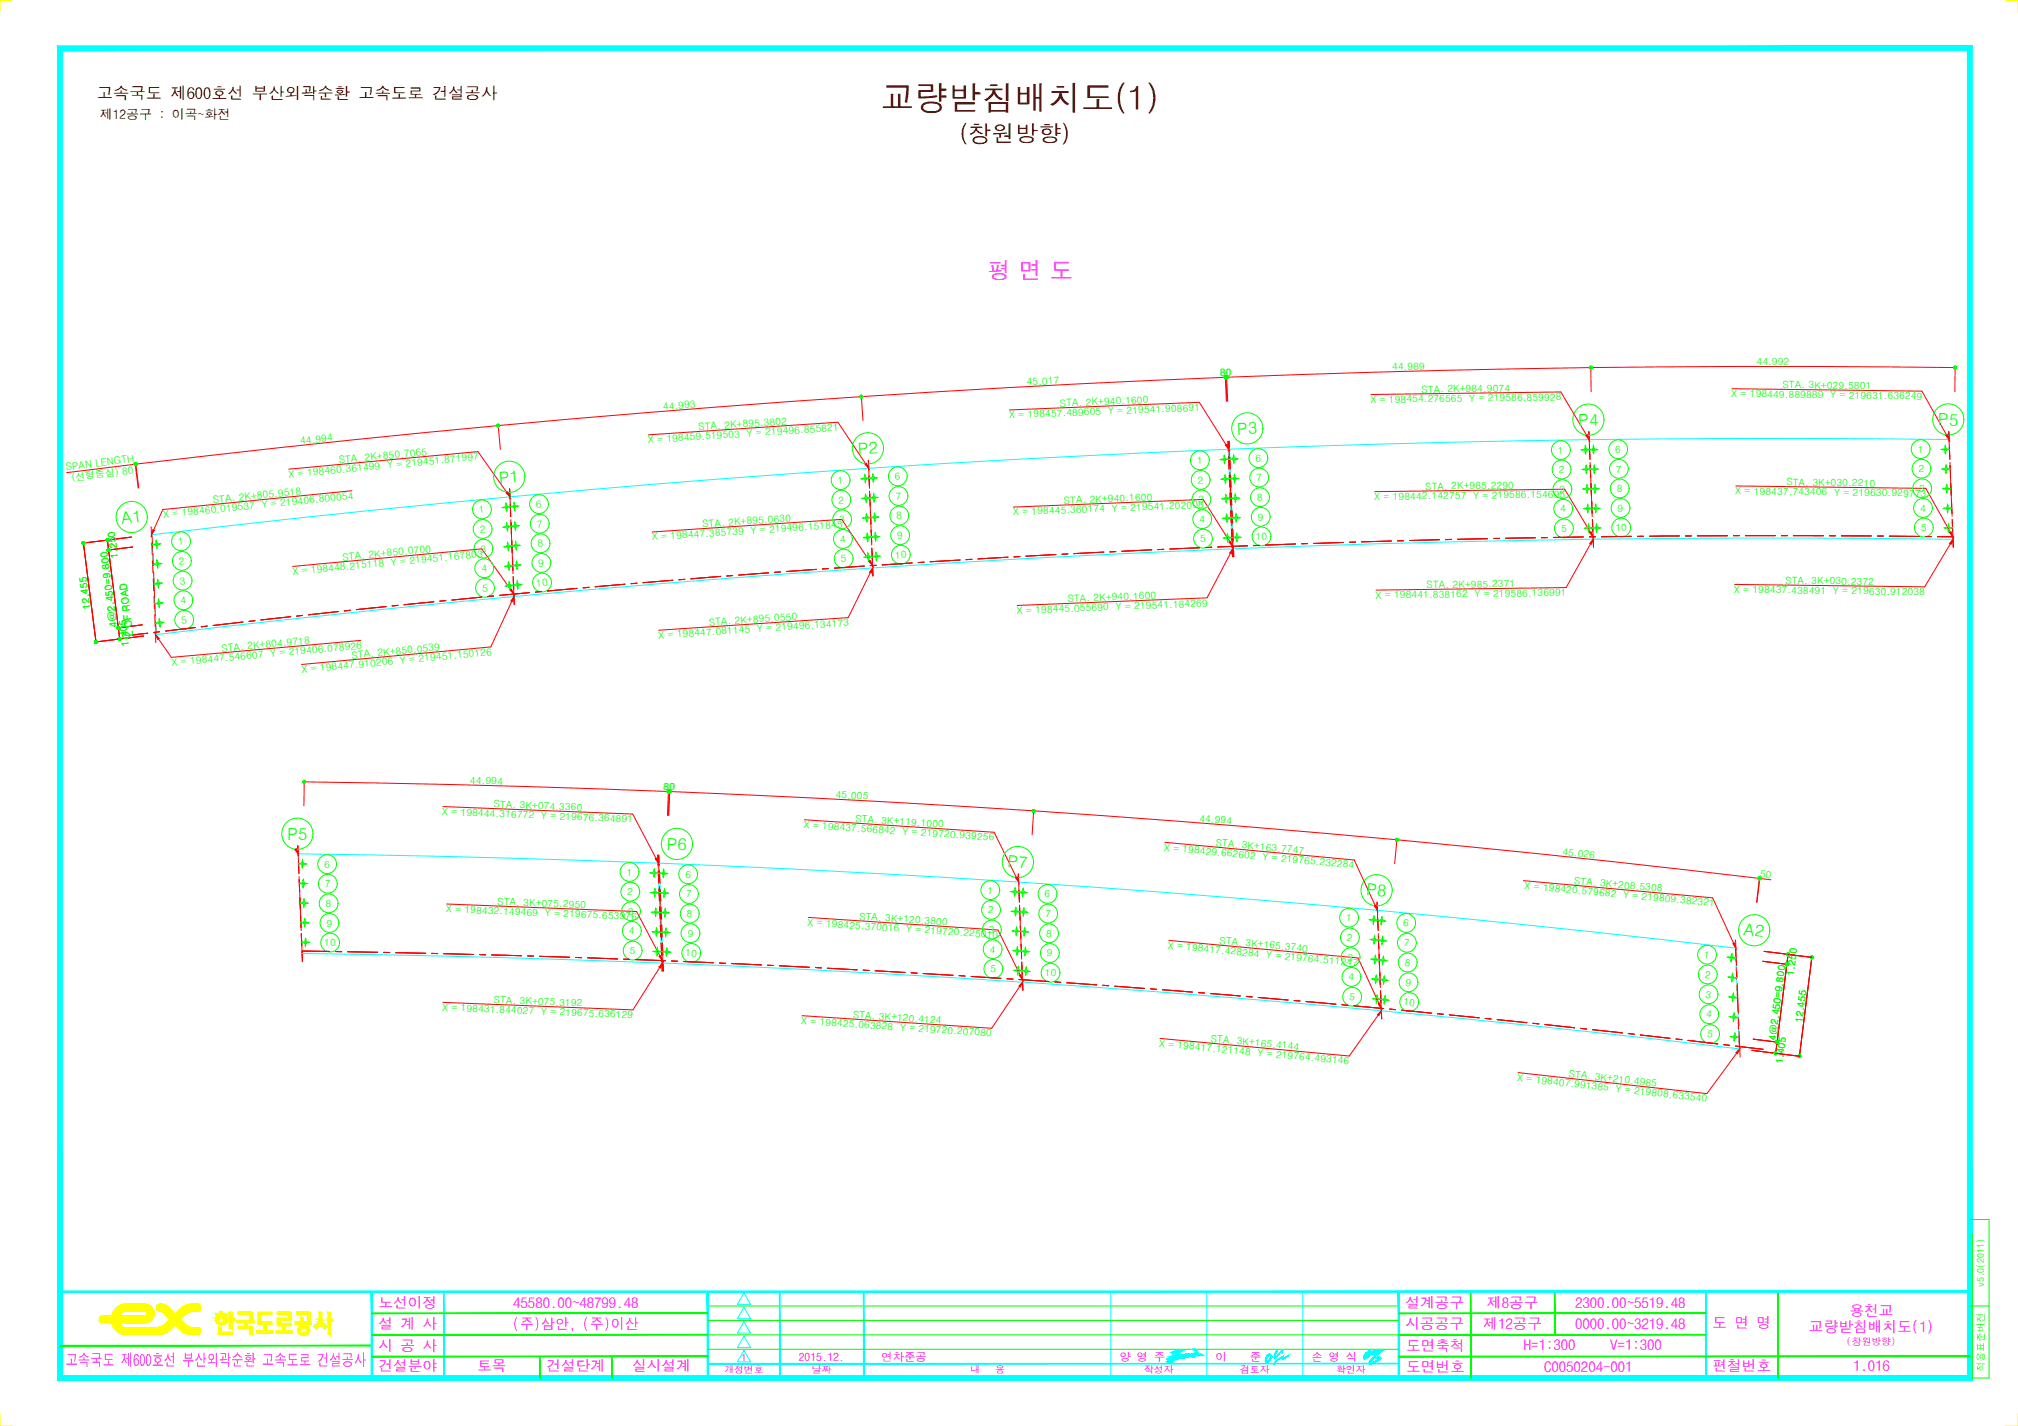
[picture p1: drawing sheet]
<svg xmlns="http://www.w3.org/2000/svg" width="841mm" height="594mm" viewBox="0 0 841 594" stroke-linecap="round" stroke-linejoin="round" font-family="sans-serif">
<defs><g id="words">
<text font-size="13.9" x="367.3" y="45.8">교량받침배치도(1)</text>
<text font-size="9.7" x="399.9" y="59.3">(창원방향)</text>
<text font-size="9.7" fill="#f0f" x="411.6" y="116.1">평 면 도</text>
<g font-size="6.9" fill="#0f0">
<text x="657.8" y="177.4" transform="rotate(-1 657.8 177.4)">P4</text>
<text x="807.7" y="177.2" transform="rotate(1 807.7 177.2)">P5</text>
<text x="515.7" y="181.2" transform="rotate(-2 515.7 181.2)">P3</text>
<text x="357.6" y="189.5" transform="rotate(-4 357.6 189.5)">P2</text>
<text x="208.2" y="201.5" transform="rotate(-5 208.2 201.5)">P1</text>
<text x="50.8" y="218.4" transform="rotate(-7 50.8 218.4)">A1</text>
<text x="119.6" y="349.8" transform="rotate(1 119.6 349.8)">P5</text>
<text x="277.7" y="353.9" transform="rotate(2 277.7 353.9)">P6</text>
<text x="419.8" y="361.3" transform="rotate(4 419.8 361.3)">P7</text>
<text x="569.2" y="373" transform="rotate(5 569.2 373)">P8</text>
<text x="726.5" y="389.5" transform="rotate(7 726.5 389.5)">A2</text>
</g>
<text font-size="6.8" x="40.3" y="41.3">고속국도 제600호선 부산외곽순환 고속도로 건설공사</text>
<text font-size="6.8" fill="#f0f" x="27.3" y="569">고속국도 제600호선 부산외곽순환 고속도로 건설공사</text>
<g font-size="6.1" fill="#f0f">
<text x="157.7" y="545">노선이정</text>
<text x="213.9" y="544.8">45580.00~48799.48</text>
<text x="585.7" y="545">설계공구</text>
<text x="619.7" y="544.8">제8공구</text>
<text x="656.5" y="544.8">2300.00~5519.48</text>
<text x="770.8" y="548.4">용천교</text>
<text x="157.7" y="553.8">설 계 사</text>
<text x="213.7" y="553.8">(주)삼안, (주)이산</text>
<text x="585.7" y="553.7">시공공구</text>
<text x="618.2" y="553.9">제12공구</text>
<text x="656.5" y="553.9">0000.00~3219.48</text>
<text x="713.7" y="553.2">도 면 명</text>
<text x="753.9" y="554.9">교량받침배치도(1)</text>
<text x="157.7" y="562.8">시 공 사</text>
<text x="586" y="562.8">도면축척</text>
<text x="635.1" y="562.6">H=1:300</text>
<text x="671.1" y="562.6">V=1:300</text>
<text x="157.7" y="571.3">건설분야</text>
<text x="198.8" y="571.2">토목</text>
<text x="227.7" y="571.3">건설단계</text>
<text x="263.4" y="571.2">실시설계</text>
<text x="586" y="571.7">도면번호</text>
<text x="643.6" y="571.6">C0050204-001</text>
<text x="713.7" y="571.3">편철번호</text>
<text x="772.3" y="571.3">1.016</text>
</g>
<text font-size="5.5" x="41.6" y="49.5">제12공구 : 이곡~화전</text>
<g font-size="4.8" fill="#f0f">
<text x="333" y="566.9">2015.12.</text>
<text x="367.3" y="566.9">연차준공</text>
<text x="466.6" y="566.9">양 영 주</text>
<text x="506.6" y="566.9">이</text>
<text x="520.9" y="566.9">준</text>
<text x="546.6" y="566.9">손 영 식</text>
</g>
<g font-size="4.2" fill="#0f0">
<text x="580.2" y="154.3" transform="rotate(-1 580.2 154.3)">44.989</text>
<text x="732.1" y="152.2">44.992</text>
<text x="427.9" y="160.6" transform="rotate(-3 427.9 160.6)">45.017</text>
<text x="508.6" y="156.8" transform="rotate(-2 508.6 156.8)">80</text>
<text x="742.9" y="161.7" transform="rotate(1 742.9 161.7)">STA. 3K+029.5801</text>
<text x="571.1" y="167.9" transform="rotate(-1 571.1 167.9)">X = 198454.276565 Y = 219586.859928</text>
<text x="592.4" y="163.6" transform="rotate(-1 592.4 163.6)">STA. 2K+984.9074</text>
<text x="721.5" y="165.4" transform="rotate(1 721.5 165.4)">X = 198449.889889 Y = 219631.636249</text>
<text x="276.4" y="170.8" transform="rotate(-5 276.4 170.8)">44.993</text>
<text x="441.7" y="169.4" transform="rotate(-2 441.7 169.4)">STA. 2K+940.1600</text>
<text x="291.2" y="179.3" transform="rotate(-4 291.2 179.3)">STA. 2K+895.3802</text>
<text x="420.6" y="174.3" transform="rotate(-2 420.6 174.3)">X = 198457.489605 Y = 219541.908691</text>
<text x="125.2" y="185.1" transform="rotate(-6 125.2 185.1)">44.994</text>
<text x="270.1" y="184.7" transform="rotate(-4 270.1 184.7)">X = 198459.519503 Y = 219496.855821</text>
<text x="649.3" y="189" transform="rotate(-1 649.3 189)">1</text>
<text x="673.1" y="188.7" transform="rotate(-1 673.1 188.7)">6</text>
<text x="799.2" y="188.6" transform="rotate(1 799.2 188.6)">1</text>
<text x="27.6" y="196" transform="rotate(-7 27.6 196)">SPAN LENGTH</text>
<text x="141.3" y="193" transform="rotate(-5 141.3 193)">STA. 2K+850.7065</text>
<text x="498.9" y="193.4" transform="rotate(-2 498.9 193.4)">1</text>
<text x="523.3" y="192.4" transform="rotate(-2 523.3 192.4)">6</text>
<text x="649.6" y="197.2" transform="rotate(-1 649.6 197.2)">2</text>
<text x="673.5" y="196.9">7</text>
<text x="799.5" y="196.8" transform="rotate(1 799.5 196.8)">2</text>
<text x="30" y="200.4" transform="rotate(-7 30 200.4)">(선형중심) 80</text>
<text x="120.4" y="199" transform="rotate(-5 120.4 199)">X = 198460.361499 Y = 219451.871997</text>
<text x="349.2" y="201.6" transform="rotate(-4 349.2 201.6)">1</text>
<text x="373" y="200" transform="rotate(-4 373 200)">6</text>
<text x="499.2" y="201.5" transform="rotate(-3 499.2 201.5)">2</text>
<text x="523.6" y="200.5" transform="rotate(-3 523.6 200.5)">7</text>
<text x="744.5" y="202.2" transform="rotate(1 744.5 202.2)">STA. 3K+030.2210</text>
<text x="88.9" y="209.7" transform="rotate(-6 88.9 209.7)">STA. 2K+805.9518</text>
<text x="349.5" y="209.8" transform="rotate(-3 349.5 209.8)">2</text>
<text x="373.3" y="208.2" transform="rotate(-4 373.3 208.2)">7</text>
<text x="443.4" y="209.9" transform="rotate(-2 443.4 209.9)">STA. 2K+940.1600</text>
<text x="499.5" y="209.7" transform="rotate(-2 499.5 209.7)">3</text>
<text x="523.9" y="208.7" transform="rotate(-3 523.9 208.7)">8</text>
<text x="572.7" y="208.3" transform="rotate(-1 572.7 208.3)">X = 198442.142757 Y = 219586.154695</text>
<text x="594" y="204.1" transform="rotate(-1 594 204.1)">STA. 2K+985.2290</text>
<text x="649.9" y="205.3" transform="rotate(-1 649.9 205.3)">3</text>
<text x="673.8" y="205">8</text>
<text x="723.1" y="205.9" transform="rotate(1 723.1 205.9)">X = 198437.743406 Y = 219630.929773</text>
<text x="799.8" y="204.9" transform="rotate(1 799.8 204.9)">3</text>
<text x="68.2" y="215.7" transform="rotate(-6 68.2 215.7)">X = 198460.019537 Y = 219406.800054</text>
<text x="199.7" y="213.8" transform="rotate(-5 199.7 213.8)">1</text>
<text x="223.5" y="211.6" transform="rotate(-5 223.5 211.6)">6</text>
<text x="422.2" y="214.7" transform="rotate(-2 422.2 214.7)">X = 198445.360174 Y = 219541.202008</text>
<text x="650.2" y="213.5" transform="rotate(-1 650.2 213.5)">4</text>
<text x="674.1" y="213.2" transform="rotate(-1 674.1 213.2)">9</text>
<text x="800.2" y="213.1" transform="rotate(1 800.2 213.1)">4</text>
<text x="223.9" y="219.8" transform="rotate(-5 223.9 219.8)">7</text>
<text x="292.8" y="219.7" transform="rotate(-4 292.8 219.7)">STA. 2K+895.0630</text>
<text x="349.8" y="217.9" transform="rotate(-4 349.8 217.9)">3</text>
<text x="373.7" y="216.4" transform="rotate(-4 373.7 216.4)">8</text>
<text x="499.9" y="217.8" transform="rotate(-2 499.9 217.8)">4</text>
<text x="524.3" y="216.8" transform="rotate(-2 524.3 216.8)">9</text>
<text x="650.6" y="221.6">5</text>
<text x="673.2" y="221.3">10</text>
<text x="800.5" y="221.3" transform="rotate(1 800.5 221.3)">5</text>
<text x="74.4" y="227.1" transform="rotate(-7 74.4 227.1)">1</text>
<text x="200.1" y="222" transform="rotate(-5 200.1 222)">2</text>
<text x="224.2" y="228" transform="rotate(-5 224.2 228)">8</text>
<text x="271.8" y="225.1" transform="rotate(-4 271.8 225.1)">X = 198447.385739 Y = 219496.151845</text>
<text x="350.1" y="226.1" transform="rotate(-4 350.1 226.1)">4</text>
<text x="374" y="224.6" transform="rotate(-4 374 224.6)">9</text>
<text x="500.2" y="226" transform="rotate(-2 500.2 226)">5</text>
<text x="523.4" y="225.1" transform="rotate(-2 523.4 225.1)">10</text>
<text x="49.3" y="232.3" transform="rotate(-97 49.3 232.3)">1.250</text>
<text x="142.9" y="233.5" transform="rotate(-5 142.9 233.5)">STA. 2K+850.0700</text>
<text x="200.4" y="230.2" transform="rotate(-5 200.4 230.2)">3</text>
<text x="373.1" y="232.8" transform="rotate(-3 373.1 232.8)">10</text>
<text x="74.7" y="235.3" transform="rotate(-7 74.7 235.3)">2</text>
<text x="122" y="239.5" transform="rotate(-5 122 239.5)">X = 198448.215118 Y = 219451.167803</text>
<text x="200.7" y="238.4" transform="rotate(-5 200.7 238.4)">4</text>
<text x="224.5" y="236.1" transform="rotate(-5 224.5 236.1)">9</text>
<text x="350.5" y="234.3" transform="rotate(-4 350.5 234.3)">5</text>
<text x="75.1" y="243.5" transform="rotate(-7 75.1 243.5)">3</text>
<text x="223.6" y="244.4" transform="rotate(-6 223.6 244.4)">10</text>
<text x="594.6" y="245.1" transform="rotate(-1 594.6 245.1)">STA. 2K+985.2371</text>
<text x="744.1" y="243.2" transform="rotate(1 744.1 243.2)">STA. 3K+030.2372</text>
<text x="75.4" y="251.7" transform="rotate(-6 75.4 251.7)">4</text>
<text x="201" y="246.5" transform="rotate(-5 201 246.5)">5</text>
<text x="445" y="250.9" transform="rotate(-2 445 250.9)">STA. 2K+940.1600</text>
<text x="573.3" y="249.4" transform="rotate(-1 573.3 249.4)">X = 198441.838162 Y = 219586.136991</text>
<text x="722.6" y="246.9" transform="rotate(1 722.6 246.9)">X = 198437.438491 Y = 219630.912038</text>
<text x="37.7" y="253.7" transform="rotate(-97 37.7 253.7)">12.455</text>
<text x="423.8" y="255.7" transform="rotate(-2 423.8 255.7)">X = 198445.055690 Y = 219541.184269</text>
<text x="48.8" y="261.1" transform="rotate(-97 48.8 261.1)">4@2.450=9.800</text>
<text x="75.7" y="259.9" transform="rotate(-7 75.7 259.9)">5</text>
<text x="295.5" y="260.7" transform="rotate(-4 295.5 260.7)">STA. 2K+895.0550</text>
<text x="53.9" y="269.1" transform="rotate(-97 53.9 269.1)">1.405</text>
<text x="54.2" y="266.3" transform="rotate(-97 54.2 266.3)">C</text>
<text x="55.5" y="264.9" transform="rotate(-97 55.5 264.9)">L OF ROAD</text>
<text x="274.4" y="266.1" transform="rotate(-4 274.4 266.1)">X = 198447.081145 Y = 219496.134173</text>
<text x="92.4" y="271.5" transform="rotate(-5 92.4 271.5)">STA. 2K+804.9718</text>
<text x="146.6" y="274.4" transform="rotate(-5 146.6 274.4)">STA. 2K+850.0539</text>
<text x="71.7" y="277.3" transform="rotate(-5 71.7 277.3)">X = 198447.546607 Y = 219406.078926</text>
<text x="125.8" y="280.3" transform="rotate(-5 125.8 280.3)">X = 198447.910206 Y = 219451.150126</text>
<text x="195.9" y="326.5" transform="rotate(2 195.9 326.5)">44.994</text>
<text x="276.6" y="329.2" transform="rotate(2 276.6 329.2)">80</text>
<text x="348.1" y="332.4" transform="rotate(3 348.1 332.4)">45.005</text>
<text x="184.2" y="339.5" transform="rotate(2 184.2 339.5)">X = 198444.316772 Y = 219676.364891</text>
<text x="205.7" y="336.4" transform="rotate(2 205.7 336.4)">STA. 3K+074.3360</text>
<text x="334.8" y="345" transform="rotate(4 334.8 345)">X = 198437.566842 Y = 219720.939256</text>
<text x="356.4" y="342.4" transform="rotate(4 356.4 342.4)">STA. 3K+119.1000</text>
<text x="499.7" y="342.3" transform="rotate(5 499.7 342.3)">44.994</text>
<text x="506.6" y="352.4" transform="rotate(5 506.6 352.4)">STA. 3K+163.7747</text>
<text x="485" y="354.4" transform="rotate(5 485 354.4)">X = 198429.662602 Y = 219765.232284</text>
<text x="651" y="356.2" transform="rotate(6 651 356.2)">45.026</text>
<text x="135" y="361.5" transform="rotate(1 135 361.5)">6</text>
<text x="261.1" y="364.8" transform="rotate(3 261.1 364.8)">1</text>
<text x="285.5" y="365.7" transform="rotate(3 285.5 365.7)">6</text>
<text x="733.3" y="365.4" transform="rotate(7 733.3 365.4)">50</text>
<text x="135.4" y="369.7" transform="rotate(1 135.4 369.7)">7</text>
<text x="635.3" y="370.4" transform="rotate(5 635.3 370.4)">X = 198420.579682 Y = 219809.382321</text>
<text x="656" y="368.3" transform="rotate(5 656 368.3)">STA. 3K+208.5308</text>
<text x="135.7" y="377.8" transform="rotate(1 135.7 377.8)">8</text>
<text x="207.3" y="377" transform="rotate(2 207.3 377)">STA. 3K+075.2950</text>
<text x="261.4" y="372.9" transform="rotate(2 261.4 372.9)">2</text>
<text x="285.8" y="373.9" transform="rotate(2 285.8 373.9)">7</text>
<text x="411.4" y="372.3" transform="rotate(4 411.4 372.3)">1</text>
<text x="435.2" y="373.9" transform="rotate(3 435.2 373.9)">6</text>
<text x="185.8" y="380.1" transform="rotate(2 185.8 380.1)">X = 198432.149469 Y = 219675.653976</text>
<text x="261.7" y="381.1" transform="rotate(2 261.7 381.1)">3</text>
<text x="286.2" y="382.1" transform="rotate(2 286.2 382.1)">8</text>
<text x="358" y="383.1" transform="rotate(4 358 383.1)">STA. 3K+120.3800</text>
<text x="411.7" y="380.5" transform="rotate(4 411.7 380.5)">2</text>
<text x="435.5" y="382.1" transform="rotate(3 435.5 382.1)">7</text>
<text x="560.9" y="383.7" transform="rotate(5 560.9 383.7)">1</text>
<text x="136" y="386" transform="rotate(1 136 386)">9</text>
<text x="262" y="389.3" transform="rotate(2 262 389.3)">4</text>
<text x="336.4" y="385.7" transform="rotate(4 336.4 385.7)">X = 198425.370016 Y = 219720.225010</text>
<text x="412" y="388.7" transform="rotate(4 412 388.7)">3</text>
<text x="584.7" y="385.9" transform="rotate(5 584.7 385.9)">6</text>
<text x="135.1" y="394.2">10</text>
<text x="286.5" y="390.3" transform="rotate(3 286.5 390.3)">9</text>
<text x="435.9" y="390.2" transform="rotate(4 435.9 390.2)">8</text>
<text x="486.5" y="395.2" transform="rotate(5 486.5 395.2)">X = 198417.428284 Y = 219764.511247</text>
<text x="508.2" y="393.2" transform="rotate(5 508.2 393.2)">STA. 3K+165.3740</text>
<text x="561.2" y="391.9" transform="rotate(5 561.2 391.9)">2</text>
<text x="585" y="394.1" transform="rotate(6 585 394.1)">7</text>
<text x="262.4" y="397.5" transform="rotate(2 262.4 397.5)">5</text>
<text x="285.6" y="398.4" transform="rotate(2 285.6 398.4)">10</text>
<text x="412.4" y="396.9" transform="rotate(4 412.4 396.9)">4</text>
<text x="436.2" y="398.5" transform="rotate(4 436.2 398.5)">9</text>
<text x="561.5" y="400.2" transform="rotate(5 561.5 400.2)">3</text>
<text x="710" y="399.1" transform="rotate(7 710 399.1)">1</text>
<text x="412.7" y="405.1" transform="rotate(3 412.7 405.1)">5</text>
<text x="435.3" y="406.6" transform="rotate(4 435.3 406.6)">10</text>
<text x="585.3" y="402.4" transform="rotate(5 585.3 402.4)">8</text>
<text x="710.4" y="407.3" transform="rotate(7 710.4 407.3)">2</text>
<text x="747.6" y="406.4" transform="rotate(-83 747.6 406.4)">1.250</text>
<text x="561.8" y="408.4" transform="rotate(5 561.8 408.4)">4</text>
<text x="585.6" y="410.6" transform="rotate(6 585.6 410.6)">9</text>
<text x="205.7" y="417.9" transform="rotate(2 205.7 417.9)">STA. 3K+075.3192</text>
<text x="562.1" y="416.7" transform="rotate(6 562.1 416.7)">5</text>
<text x="584.8" y="418.7" transform="rotate(5 584.8 418.7)">10</text>
<text x="710.6" y="415.6" transform="rotate(7 710.6 415.6)">3</text>
<text x="184.2" y="421.1" transform="rotate(2 184.2 421.1)">X = 198431.844027 Y = 219675.636129</text>
<text x="355.4" y="424" transform="rotate(4 355.4 424)">STA. 3K+120.4124</text>
<text x="711" y="423.9" transform="rotate(7 711 423.9)">4</text>
<text x="333.8" y="426.6" transform="rotate(4 333.8 426.6)">X = 198425.063828 Y = 219720.207080</text>
<text x="751.2" y="426.2" transform="rotate(-83 751.2 426.2)">12.455</text>
<text x="482.9" y="436" transform="rotate(5 482.9 436)">X = 198417.121148 Y = 219764.493146</text>
<text x="504.5" y="434.1" transform="rotate(5 504.5 434.1)">STA. 3K+165.4144</text>
<text x="711.3" y="432.2" transform="rotate(7 711.3 432.2)">5</text>
<text x="740.2" y="433.5" transform="rotate(-83 740.2 433.5)">4@2.450=9.800</text>
<text x="743" y="443.2" transform="rotate(-83 743 443.2)">1.405</text>
<text x="653.7" y="448.7" transform="rotate(6 653.7 448.7)">STA. 3K+210.4985</text>
<text x="632.2" y="450.3" transform="rotate(6 632.2 450.3)">X = 198407.991385 Y = 219808.633540</text>
</g>
<g font-size="4.1" fill="#0f0">
<text x="827" y="536.3" transform="rotate(-90 827 536.3)">v5.0(2011)</text>
<text x="827" y="571.4" transform="rotate(-90 827 571.4)">적용표준버전</text>
</g>
<g font-size="4.1" fill="#f0f">
<text x="769.7" y="560.3">(창원방향)</text>
<text x="309.1" y="567">1</text>
<text x="301.9" y="572">개정번호</text>
<text x="338.4" y="571.9">날짜</text>
<text x="404.5" y="572.1">내</text>
<text x="414.7" y="572.1">용</text>
<text x="476.8" y="572">작성자</text>
<text x="516.8" y="571.9">검토자</text>
<text x="556.9" y="572">확인자</text>
</g>
</g></defs>
<!-- layer: CX-BORD-LIN2 -->
<path d="M821 508.1h8v66h-7v-60M295 544.1h288M295 550.1h288M295 556.1h288M821 544.1h8M295 562.1h288" fill="none" stroke="#0f0" stroke-width=".42"/>
<!-- layer: CX-BORD-LIN1 -->
<g fill="#0ff" stroke="#0ff" stroke-width=".42">
<path d="M534.5 562.2h.2z"/>
<path d="M492.2 562.2h.2z"/>
<path d="M492 562.4h.2z"/>
<path d="M491.9 562.5h.2z"/>
<path d="M492.3 562.5h.2z"/>
<path d="M497.8 562.5h.2z"/>
<path d="M492.2 562.6h.2z"/>
<path d="M491.4 562.6h.3z"/>
<path d="M491.6 562.8h.2z"/>
<path d="M491.6 562.9h.2z"/>
<path d="M489.8 562.9h.2z"/>
<path d="M489.7 563h.2z"/>
<path d="M489.7 563.2h.2z"/>
<path d="M489.6 563.3h.2z"/>
<path d="M489.4 563.6h.2z"/>
<path d="M489.3 563.6h.2z"/>
<path d="M489.5 563.7h.3z"/>
<path d="M490.9 563.7h.3z"/>
<path d="M490.9 563.8h.2z"/>
<path d="M490.8 563.9h.2z"/>
<path d="M494.5 563.9h.9z"/>
<path d="M488.8 564h.2z"/>
<path d="M490.8 564h.2z"/>
<path d="M490.7 564.1h.2z"/>
<path d="M497 564.2h.2z"/>
<path d="M498.9 564.2h.3z"/>
<path d="M498.7 564.2h.6z"/>
<path d="M490.6 564.2h.2z"/>
<path d="M499.4 564.3h.3z"/>
<path d="M492 564.4h.2z"/>
<path d="M497.6 564.4h.2z"/>
<path d="M496.9 564.4h.2z"/>
<path d="M497.3 564.5h.2z"/>
<path d="M491.2 564.7h.2z"/>
<path d="M500.9 564.7h.2z"/>
<path d="M497.9 564.7h.2z"/>
<path d="M497.8 564.8h.3z"/>
<path d="M491 564.8h.2z"/>
<path d="M490.1 564.8h.2z"/>
<path d="M490 565h.2z"/>
<path d="M490.7 565.2h.2z"/>
<path d="M490.6 565.2h.3z"/>
<path d="M490.6 565.2h.2z"/>
<path d="M497.1 565.4h.2z"/>
<path d="M497.1 565.4h.3z"/>
<path d="M492.4 565.7h.7z"/>
<path d="M490.5 566h.7z"/>
<path d="M490.2 566h1z"/>
<path d="M489.7 566.1h.2z"/>
<path d="M487.4 566.2h2z"/>
<path d="M488.9 566.3h.2z"/>
<path d="M488.8 566.3h.2z"/>
<path d="M486.5 566.4h.4z"/>
<path d="M488.6 566.6h.3z"/>
<path d="M487.3 566.5h.3z"/>
<path d="M487.1 567.1h.2z"/>
<path d="M487 567.2h.3z"/>
<path d="M487 567.4h.2z"/>
<path d="M487.8 567.4h.2z"/>
<path d="M487.3 567.8h.2z"/>
<path d="M486.9 567.9h.2z"/>
<path d="M295 568.2h288v-.2zM295 568h288l-288 .2z"/>
<path d="M24 575.1h798l-2-2zM24 575.1l2-2h794zM24 19.1v556l2-2zM24 19.1l2 2v552zM24 19.1l2 2 796-2zM26 21.1l796-2-2 2zM822 19.1l-2 2 2 554zM820 21.1l2 554-2-2z"/>
<path d="M154.7 538.1v36h.6zM154.7 538.1h.6v36z"/>
<path d="M184.8 538.1v36h.3zM184.8 538.1h.3v36z"/>
<path d="M294.7 538.1v36h.6zM294.7 538.1h.6v36z"/>
<path d="M324.8 538.1v36h.3zM324.8 538.1h.3v36z"/>
<path d="M359.8 538.1v36h.3zM359.8 538.1h.3v36z"/>
<path d="M582.7 538.1v36h.6zM582.7 538.1h.6v36z"/>
<path d="M710.8 538.1v36h.3zM710.8 538.1h.3v36z"/>
<path d="M25 538.4h796v-.6zM25 537.8h796l-796 .6z"/>
<path d="M528.9 564.2l-.3 .4zM528.5 564.4l.4-.2zM528.5 564.4l-.2 .5zM528.5 564.4l-.2 .5zM528.2 564.8l-.1 .5zM528.2 564.8l-.1 .5zM527.9 565.2l.1 .3zM527.9 565.2l.1 .3zM527.8 565.4l.1 .6zM527.8 565.4l.1 .6zM527.6 565.9l.1 .6zM527.6 565.9l.1 .6zM527.5 566.5l.2 .4zM527.5 566.5l.2 .4zM527.5 566.9l.3 .3zM527.5 566.9l.3 .3zM527.6 567.2l.3 .1zM527.6 567.2l.2 .3zM527.9 567.3l-.1 .2 .3-.2zM527.8 567.5l.3-.2zM528.1 567.3v.2l.3-.3zM528.4 567.2l-.3 .3zM528.4 567.2l.3-.2zM528.7 567l-.3 .4zM528.8 566.7v.4zM528.8 566.7v.4zM529.1 566.4l-.1 .5zM529.1 566.4l-.1 .5zM529.4 566l-.1 .6zM529.4 566l-.1 .6zM529.6 565.8l-.1 .3zM529.6 565.8l-.1 .3zM529.7 565.4l.1 .4zM529.7 565.4l.1 .4zM529.8 565.2l.1 .3zM529.8 565.2l.1 .3zM529.7 565l.3 .2zM529.7 565l.3 .2zM529.4 564.7l.5 .2zM529.5 564.5l.4 .4zM529.2 564.6l.3-.1zM529.2 564.4l.3 .1zM528.9 564.7l.3-.3zM528.8 564.4h.4l-.3 .3zM528.8 564.4l-.1 .4zM528.6 564.6l.2-.2-.1 .4zM528.6 564.6l-.3 .6zM528.1 565l.5-.4-.3 .6zM528.1 565l-.1 .5zM528.1 565l-.1 .5-.2-.1zM527.8 565.4l.1 .8zM527.8 565.4l-.2 .8zM527.6 566.2l.3 .4zM527.6 566.2l.3 .4h-.3zM527.6 566.6l.3 .2zM527.6 566.6l.3 .2zM527.8 566.9h.2zM527.8 566.9h.2z"/>
<path d="M532.4 562.8l-.1 .2zM532.1 562.9l.3-.1zM532.1 562.9l-.1 .4zM532.1 562.9l-.1 .4zM531.9 563.2l-.2 .6zM531.9 563.2l-.2 .6zM531.5 563.7l-.1 .7zM531.5 563.7l-.3 .7zM531.2 564.4l.1 .6zM531.2 564.4l-.1 .6zM531.1 565l.2 .4zM531.1 565l.2 .4zM531.2 565.4l.2 .1zM531.2 565.4l.1 .3zM531.4 565.5l-.1 .2 .3-.2zM531.3 565.7l.3-.2 .1 .3zM531.6 565.5l.1 .3 .1-.5zM531.8 565.3l-.1 .5zM534.5 562.2l-2.6 3.3zM534.5 562.2l.1 .3-2.7 3z"/>
<path d="M534.5 562.4l-.2 1.4 .4-1.6zM534.5 562.4l-.2 1.4z"/>
<path d="M531.3 567.5l-.4 1zM531.3 567.5l-.4 1zM531.3 567.5l.8-.7zM532.1 566.8l-.6 .9zM532.1 566.8l.1 .1 .7-.8zM532.9 566.1l-.7 .8zM532.9 566.1l1-.6zM533 566.3l.9-.8zM533.9 565.5l.5-.3zM534 565.6l.4-.4zM534.4 565.2v.3l.2-.3zM534.4 565.5l.2-.3zM534.6 565.2l-.1 .3h.3zM534.5 565.5h.3zM534.5 565.5l.3 .3zM534.5 565.5l.3 .3zM534.5 565.8l.3 .1zM534.5 565.8l.3 .1zM534.6 566.1l.2-.2zM534.6 566.1l.2-.2zM534.8 565.9v.2zM535 565.9l-.2 .2zM535 565.9v.2l.4-.5zM535.4 565.6l-.4 .5zM535.4 565.6l.1 .2 .7-.7zM535.5 565.8l.7-.7 .1 .2zM536.2 565.1l.1 .2 .7-.6zM536.3 565.3l.7-.6 .1 .2z"/>
<path d="M497.8 562.1h.3zM497.8 562.1h.3z"/>
<path d="M497.8 562.1l.3 .1zM497.8 562.1l.3 .1z"/>
<path d="M497.8 562.2h.3zM497.8 562.2h.3z"/>
<path d="M497.7 562.2h.4zM497.7 562.2h.4z"/>
<path d="M492.2 562.2l.2 .1zM492.2 562.2l.2 .1z"/>
<path d="M497.7 562.2l.4 .1zM497.7 562.2l.4 .1z"/>
<path d="M492.2 562.3h.3zM492.1 562.3h.4z"/>
<path d="M492.1 562.3h.4zM492.1 562.3h.4z"/>
<path d="M497.8 562.3l.3 .1zM497.8 562.3l.3 .1z"/>
<path d="M497.8 562.4h.2zM497.8 562.4h.3z"/>
<path d="M492.1 562.3l.4 .1zM492 562.4h.5z"/>
<path d="M492 562.4h.3zM492 562.4h.3zM492 562.4h.3zM492 562.4h.3z"/>
<path d="M492 562.4h.2zM492 562.4h.3z"/>
<path d="M497.8 562.4l.2 .1zM497.8 562.4l.2 .1z"/>
<path d="M492 562.5h.2zM492 562.5h.2z"/>
<path d="M492 562.5h.2zM491.9 562.5h.2z"/>
<path d="M497.8 562.5h.2zM497.8 562.5h.2z"/>
<path d="M491.3 562.6h.4zM491.2 562.6h.5z"/>
<path d="M492.2 562.6h.2zM492.2 562.6h.2z"/>
<path d="M491.2 562.6h.6zM491.2 562.6h.6z"/>
<path d="M492.1 562.6h.3zM492.1 562.6h.3z"/>
<path d="M491.9 562.6h.5zM491.9 562.6h.5z"/>
<path d="M491.1 562.6h.7zM491 562.6h.8z"/>
<path d="M491.9 562.6h.5zM491.9 562.6h.5z"/>
<path d="M491 562.6h.8zM491 562.6h.8z"/>
<path d="M491.9 562.6l.5 .1zM491.9 562.6l.5 .1z"/>
<path d="M491 562.6l.9 .1zM491 562.6l.9 .1z"/>
<path d="M491 562.7h1.4zM491 562.7h1.4z"/>
<path d="M491 562.7h1.4zM490.9 562.7h1.4z"/>
<path d="M490.9 562.7h1.4zM490.9 562.7h1.4z"/>
<path d="M490.8 562.7l1.5 .1zM490.8 562.7l1.5 .1z"/>
<path d="M490.8 562.8h1.5zM490.7 562.8h1.5z"/>
<path d="M490.7 562.8h1.5zM490.7 562.8h1.4z"/>
<path d="M490.7 562.8h1.2zM490.7 562.8h1.3z"/>
<path d="M490.7 562.8h1.2zM490.7 562.8h1.2zM490.7 562.8h1.2zM490.7 562.8h1.2z"/>
<path d="M491.4 562.8h.5zM491.4 562.8h.5z"/>
<path d="M491.5 562.8h.4zM491.5 562.8h.3z"/>
<path d="M490.7 562.8h.7zM490.6 562.8h.7z"/>
<path d="M491.6 562.8h.2zM491.6 562.8h.2zM491.6 562.8h.2z"/>
<path d="M489.8 562.8h.2zM489.8 562.8h.2z"/>
<path d="M490.6 562.8h.7zM490.6 562.8h.6z"/>
<path d="M489.8 562.8l.2 .1zM489.8 562.8l.2 .1z"/>
<path d="M490.6 562.8h.6zM490.6 562.8l.5 .1z"/>
<path d="M489.8 562.9h.2zM489.8 562.9h.2z"/>
<path d="M490.6 562.9h.5zM490.5 562.9h.6z"/>
<path d="M490.5 562.9h.6zM490.5 562.9h.4z"/>
<path d="M490.5 562.9h.4zM490.5 562.9l.4 .1zM490.5 563h.4zM490.5 563h.4z"/>
<path d="M489.8 563h.2zM489.8 563h.2z"/>
<path d="M491.5 563h.2zM491.5 563h.2z"/>
<path d="M490.5 563h.4zM490.5 563h.3z"/>
<path d="M489.8 563h.2zM489.7 563h.2z"/>
<path d="M491.5 563h.2zM491.5 563h.2z"/>
<path d="M490.4 563h.4zM490.3 563h.5z"/>
<path d="M489.7 563h.2zM489.7 563h.2z"/>
<path d="M491.4 563l.3 .1zM491.4 563l.3 .1z"/>
<path d="M490.3 563h.5zM490.3 563l.5 .1z"/>
<path d="M490.3 563.1h.5zM490.3 563.1h.5z"/>
<path d="M491.4 563.1h.3zM491.4 563.1h.3z"/>
<path d="M491.4 563.1h.3zM491.3 563.1h.3z"/>
<path d="M489.7 563.1l.2 .1zM489.7 563.1l.2 .1zM489.7 563.2h.2zM489.7 563.2h.2z"/>
<path d="M491.3 563.1l.3 .1zM491.3 563.1l.3 .1z"/>
<path d="M490.3 563.1h.5zM490.2 563.2h.5z"/>
<path d="M490.2 563.2h.5zM490.2 563.2h.5z"/>
<path d="M491.3 563.2h.3zM491.3 563.2h.3zM491.2 563.2h.4zM491.2 563.2h.4z"/>
<path d="M491.2 563.2h.4zM491.2 563.2l.3 .1z"/>
<path d="M490.2 563.2h.5zM490.1 563.3h.5z"/>
<path d="M489.6 563.3h.2zM489.6 563.3h.2z"/>
<path d="M490.1 563.3h.5zM490.1 563.3h.5z"/>
<path d="M491.2 563.3h.3zM491.2 563.3h.3z"/>
<path d="M491.2 563.3h.3zM491.2 563.3h.2z"/>
<path d="M490.1 563.3h.5zM490.1 563.3h.4zM490 563.3h.5zM490 563.3h.5z"/>
<path d="M489.6 563.3l.2 .1zM489.6 563.3l.2 .1z"/>
<path d="M498.7 563.3l.2 .1zM498.7 563.3l.2 .1zM498.6 563.4h.3zM498.6 563.4h.3z"/>
<path d="M490 563.3h.5zM489.9 563.4h.5z"/>
<path d="M489.5 563.4h.3zM489.5 563.4h.3z"/>
<path d="M491.2 563.3h.2zM491.2 563.3l.2 .1z"/>
<path d="M489.5 563.4h.3zM489.5 563.4h.3z"/>
<path d="M489.9 563.4h.5zM489.9 563.4h.4z"/>
<path d="M498.6 563.4h.3zM498.6 563.4h.3z"/>
<path d="M491.1 563.4h.3zM491.1 563.4h.3z"/>
<path d="M489.5 563.4l.3 .1zM489.5 563.4l.3 .1z"/>
<path d="M498.6 563.4l.3 .1zM498.6 563.4l.3 .1z"/>
<path d="M491.1 563.4l.3 .1zM491.1 563.4l.3 .1z"/>
<path d="M489.9 563.4h.4zM489.9 563.4l.3 .1z"/>
<path d="M491.1 563.5h.3zM491.1 563.5h.2z"/>
<path d="M489.9 563.5h.3zM489.9 563.5h.3z"/>
<path d="M489.5 563.5h.3zM489.5 563.5h.3zM489.4 563.5h.4zM489.4 563.5h.4z"/>
<path d="M491.1 563.5h.2zM491.1 563.5l.2 .1z"/>
<path d="M489.9 563.5h.3zM489.8 563.6h.3z"/>
<path d="M489.4 563.5l.4 .1zM489.4 563.5l.4 .1z"/>
<path d="M489.4 563.6h.7zM489.4 563.6h.7z"/>
<path d="M489.6 563.6h.5zM489.6 563.6h.5z"/>
<path d="M498.6 563.5h.3zM498.6 563.5l.2 .1z"/>
<path d="M498.6 563.6h.2zM498.6 563.6h.2z"/>
<path d="M491 563.6h.3zM491 563.6h.2zM491 563.6h.2zM491 563.6h.2z"/>
<path d="M489.6 563.6h.5zM489.6 563.6h.5z"/>
<path d="M498.6 563.6h.2zM498.6 563.6h.2z"/>
<path d="M491 563.6h.2zM491 563.6h.2z"/>
<path d="M489.6 563.6h.5zM489.6 563.6h.4z"/>
<path d="M498.5 563.6h.2zM498.5 563.6h.3z"/>
<path d="M489.6 563.6h.4zM489.6 563.6h.4z"/>
<path d="M489.6 563.6h.4zM489.6 563.6l.3 .1z"/>
<path d="M489.3 563.7h.2zM489.3 563.7h.2z"/>
<path d="M491 563.6h.2zM491 563.6l.2 .1z"/>
<path d="M490.9 563.7h.3zM490.9 563.7h.3z"/>
<path d="M489.3 563.7h.2zM489.3 563.7h.2z"/>
<path d="M489.6 563.7h.3zM489.5 563.7h.3z"/>
<path d="M498.5 563.6l.2 .1zM498.4 563.7h.3z"/>
<path d="M490.9 563.7h.3zM490.9 563.7h.3z"/>
<path d="M498.4 563.7h.3zM498.4 563.7l.3 .1z"/>
<path d="M489.2 563.7h.3zM489.2 563.8h.3z"/>
<path d="M488.7 563.7l.2 .1zM488.7 563.7l.2 .1z"/>
<path d="M498.4 563.8h.3zM498.4 563.8h.3z"/>
<path d="M489.2 563.8h.3zM489.2 563.8h.2z"/>
<path d="M489.1 563.8h.3zM489.1 563.8h.3z"/>
<path d="M498.4 563.8h.3zM498.4 563.8l.2 .1z"/>
<path d="M489.1 563.8h.3zM489.1 563.8l.3 .1z"/>
<path d="M498.3 563.9h.3zM498.3 563.9h.3z"/>
<path d="M488.7 563.8l.2 .1zM488.7 563.8l.2 .1z"/>
<path d="M489 563.9h.4zM489 563.9h.4z"/>
<path d="M498.3 563.9h.3zM498.3 563.9h.3z"/>
<path d="M489 563.9h.3zM489 563.9h.4z"/>
<path d="M488.7 563.9h.3zM488.7 563.9h.3z"/>
<path d="M495 563.9h.3zM494.9 563.9h.4z"/>
<path d="M494.9 563.9h.4zM494.8 563.9h.5z"/>
<path d="M488.7 563.9h.6zM488.7 563.9h.6z"/>
<path d="M494.8 563.9h.5zM494.8 563.9h.5z"/>
<path d="M498.3 563.9h.3zM498.3 563.9h.2zM498.3 563.9h.2zM498.3 563.9h.2z"/>
<path d="M494.7 563.9h.6zM494.6 563.9h.7z"/>
<path d="M494.6 563.9h.8zM494.6 563.9h.8z"/>
<path d="M488.7 563.9h.6zM488.7 563.9h.5z"/>
<path d="M494.5 563.9h.9zM494.5 563.9h.9zM494.5 563.9h.9z"/>
<path d="M498.3 563.9l.2 .1zM498.1 564h.4z"/>
<path d="M488.7 563.9h.5zM488.7 563.9l.5 .1z"/>
<path d="M498.1 564h.4zM498.1 564h.4z"/>
<path d="M494.5 563.9l1 .1zM494.5 563.9l1 .1z"/>
<path d="M488.7 564h.5zM488.7 564h.4z"/>
<path d="M494.4 564h1.1zM494.4 564h1.1z"/>
<path d="M488.8 564h.3zM488.8 564h.2z"/>
<path d="M498.1 564h.4zM498.1 564h.4z"/>
<path d="M490.7 564l.2 .1zM490.7 564l.2 .1z"/>
<path d="M494.4 564l1.2 .1zM494.3 564.1h1.3z"/>
<path d="M498 564l.5 .1zM498 564l.5 .1z"/>
<path d="M494.3 564.1h1.3zM494.3 564.1h1.3z"/>
<path d="M494.3 564.1h.7zM494.2 564.1h.8z"/>
<path d="M495 564.1h.6zM495 564.1h.6z"/>
<path d="M494.2 564.1h.7zM494.2 564.1h.8z"/>
<path d="M495.1 564.1h.5zM495.1 564.1h.5z"/>
<path d="M494.2 564.1h.7zM494.2 564.1h.5z"/>
<path d="M498 564.1h.5zM497.9 564.1h.5z"/>
<path d="M495.2 564.1h.4zM495.2 564.1h.4z"/>
<path d="M497.9 564.1h.5zM497.9 564.1h.5z"/>
<path d="M495.3 564.1h.4zM495.3 564.1h.4z"/>
<path d="M494.2 564.1h.5zM494.2 564.1h.5z"/>
<path d="M495.3 564.1h.4zM495.3 564.1h.4z"/>
<path d="M494.2 564.1h.5zM494.2 564.1h.4z"/>
<path d="M497.9 564.1h.5zM497.9 564.1h.5z"/>
<path d="M490.6 564.1h.3zM490.6 564.1h.3z"/>
<path d="M495.3 564.1h.5zM495.3 564.1h.5z"/>
<path d="M495.3 564.1l.5 .1zM495.3 564.1l.5 .1z"/>
<path d="M494.1 564.1h.5zM494 564.2h.5z"/>
<path d="M494 564.2h.5zM494 564.2h.5z"/>
<path d="M490.6 564.1h.3zM490.6 564.1l.2 .1z"/>
<path d="M496.7 564.2h.3zM496.7 564.2h.3z"/>
<path d="M496.7 564.2h.3zM496.7 564.2h.3z"/>
<path d="M497.9 564.1l.5 .1zM497.8 564.2h.6zM497.8 564.2h.6zM497.8 564.2h.6z"/>
<path d="M496.7 564.2h.5zM496.6 564.2h.6z"/>
<path d="M497.5 564.2h.9zM497.5 564.2h.9z"/>
<path d="M496.6 564.2h.8zM496.6 564.2h.8z"/>
<path d="M497.5 564.2h.9zM497.4 564.2h1z"/>
<path d="M496.6 564.2h.8zM496.6 564.2h.8z"/>
<path d="M495.3 564.2h.5zM495.3 564.2h.5z"/>
<path d="M496.6 564.2h1.8zM496.6 564.2h1.8z"/>
<path d="M494 564.2h.5zM493.9 564.2h.5z"/>
<path d="M493.9 564.2h.5zM493.9 564.2h.5z"/>
<path d="M496.6 564.2h1.8zM496.4 564.2h2zM496.4 564.2h2zM496.4 564.2h2z"/>
<path d="M495.4 564.2h.5zM495.4 564.2h.5z"/>
<path d="M496.4 564.2h2zM496.3 564.2h2.1z"/>
<path d="M498.9 564.2h.4zM498.7 564.2h.6zM498.7 564.2h.6z"/>
<path d="M498.7 564.2l.7 .1zM498.5 564.3h.9z"/>
<path d="M500.5 564.2l.2 .1zM500.5 564.2l.2 .1z"/>
<path d="M498.5 564.3h1.3zM498.4 564.3h1.4z"/>
<path d="M496.3 564.2l2.1 .1zM496.2 564.3h2.2z"/>
<path d="M496.2 564.3h3.8zM496.2 564.3h3.8z"/>
<path d="M495.5 564.2l.4 .1zM495.5 564.2l.4 .1z"/>
<path d="M496.2 564.3h3.8zM496.2 564.3h3.8z"/>
<path d="M493.9 564.2h.5zM493.8 564.3h.5z"/>
<path d="M495.6 564.3h.3zM495.6 564.3h.3z"/>
<path d="M490.6 564.2l.2 .1zM490.6 564.2l.2 .1z"/>
<path d="M496.2 564.3h3.8zM496.1 564.3h3.9z"/>
<path d="M500.5 564.3h.2zM500.5 564.3h.2z"/>
<path d="M496.1 564.3h4zM496 564.3h4.1z"/>
<path d="M495.6 564.3h.3zM495.6 564.3h.3z"/>
<path d="M500.5 564.3h.3zM500.5 564.3h.3z"/>
<path d="M493.8 564.3h.5zM493.7 564.3h.6z"/>
<path d="M490.6 564.3h.2zM490.5 564.3h.2z"/>
<path d="M500.5 564.3h.3zM500.5 564.3h.3z"/>
<path d="M493.7 564.3h.6zM493.7 564.3l.5 .1z"/>
<path d="M496 564.3l4.3 .1zM495.9 564.4h4.4z"/>
<path d="M495.7 564.3l.2 .1zM495.7 564.3l.2 .1z"/>
<path d="M495.7 564.4h4.6zM495.7 564.4h4.6z"/>
<path d="M495.7 564.4h4.6zM495.7 564.4h4.6z"/>
<path d="M500.5 564.3l.3 .1zM500.5 564.3l.3 .1z"/>
<path d="M490.5 564.3h.2zM490.5 564.3l.2 .1z"/>
<path d="M493.7 564.4h.5zM493.7 564.4h.5z"/>
<path d="M500.6 564.4h.2zM500.6 564.4h.2z"/>
<path d="M495.7 564.4h4.7zM495.7 564.4h4.7z"/>
<path d="M495.7 564.4h4.7zM495.6 564.4h4.8z"/>
<path d="M500.6 564.4h.2zM500.5 564.4h.3z"/>
<path d="M495.6 564.4h4.9zM495.6 564.4h4.9z"/>
<path d="M491.7 564.4h.3zM491.6 564.4h.4z"/>
<path d="M500.5 564.4h.3zM500.5 564.4h.3z"/>
<path d="M495.6 564.4h4.9zM495.6 564.4h4.9z"/>
<path d="M495.6 564.4h5.2zM495.6 564.4h5.2z"/>
<path d="M490.4 564.4h.3zM490.4 564.4h.2z"/>
<path d="M493.6 564.4h.6zM493.6 564.4h.5z"/>
<path d="M491.6 564.4h.7zM491.6 564.4h.7z"/>
<path d="M495.6 564.4h5.2zM495.5 564.4h5.3z"/>
<path d="M493.6 564.4h.5zM493.6 564.4h.5z"/>
<path d="M495.5 564.4h5.3zM495.5 564.4h5.3z"/>
<path d="M497.9 564.4h2.9zM497.9 564.4h2.9z"/>
<path d="M495.5 564.4h2.4zM495.5 564.4h2.4z"/>
<path d="M498.3 564.4h2.5zM498.3 564.4h2.5z"/>
<path d="M497.9 564.4h.4zM497.9 564.4h.4z"/>
<path d="M491.6 564.4h.7zM491.6 564.4h.7z"/>
<path d="M495.5 564.4h2.3zM495.5 564.4h2.4z"/>
<path d="M495.5 564.4h2.3zM495.4 564.4h2.4z"/>
<path d="M497.3 564.4h.5zM497.3 564.4h.5z"/>
<path d="M495.4 564.4h1.9zM495.4 564.4h1.9z"/>
<path d="M497.5 564.4h.3zM497.5 564.4h.3z"/>
<path d="M497.3 564.4h.2zM497.3 564.4h.2z"/>
<path d="M495.4 564.4h1.9zM495.4 564.4h1.9z"/>
<path d="M497.6 564.4h.2zM497.6 564.4h.2z"/>
<path d="M498.3 564.4h2.6zM498.3 564.4h2.6z"/>
<path d="M497.9 564.4h.4zM497.9 564.4h.3z"/>
<path d="M495.4 564.4h1.9zM495.4 564.4h1.9z"/>
<path d="M498 564.4h.2zM498 564.4h.2z"/>
<path d="M496.8 564.4h.5zM496.8 564.4h.5z"/>
<path d="M495.4 564.4h1.4zM495.4 564.4h1.4z"/>
<path d="M496.8 564.4h.4zM496.8 564.4h.5z"/>
<path d="M495.4 564.4h1.3zM495.4 564.4h1.4z"/>
<path d="M497.3 564.4h.2zM497.3 564.4h.2z"/>
<path d="M498 564.4h.2zM498 564.4h.2z"/>
<path d="M495.4 564.4h1.3zM495.4 564.4h1.2z"/>
<path d="M498.7 564.4h2.2zM498.7 564.4h2.2z"/>
<path d="M498.3 564.4h.4zM498.3 564.4h.2z"/>
<path d="M491.5 564.4h.8zM491.4 564.4h.9z"/>
<path d="M498.8 564.4h2.1zM498.8 564.4h2.1z"/>
<path d="M496.8 564.4h.4zM496.8 564.4h.3z"/>
<path d="M493.6 564.4h.4zM493.6 564.4h.5z"/>
<path d="M491.4 564.4h.9zM491.4 564.4h.9z"/>
<path d="M495.4 564.4h1.2zM495.3 564.4h1.2z"/>
<path d="M498.8 564.4l2.2 .1zM498.8 564.4l2.2 .1z"/>
<path d="M495.3 564.4l1.2 .1zM495.3 564.4l1.2 .1z"/>
<path d="M498.9 564.5h2.1zM498.9 564.5h2.1z"/>
<path d="M491.4 564.4l1 .1zM491.4 564.4l1 .1z"/>
<path d="M495.3 564.5h1.2zM495.2 564.5h1.3z"/>
<path d="M495.2 564.5h1.2zM495.2 564.5h1.2z"/>
<path d="M499 564.5h2zM499 564.5h2z"/>
<path d="M493.6 564.4h.4zM493.6 564.4l.3 .1z"/>
<path d="M495.2 564.5h1.2zM495.2 564.5h1.2z"/>
<path d="M499.1 564.5h1.9zM499.1 564.5h1.9z"/>
<path d="M495.2 564.5h1.1zM495.1 564.5h1.1z"/>
<path d="M495 564.5h1.1zM495 564.5h1.2z"/>
<path d="M495 564.5h1.1zM494.9 564.5h1.2z"/>
<path d="M493.5 564.5h.4zM493.5 564.5h.4z"/>
<path d="M499.2 564.5h1.9zM499.2 564.5h1.9z"/>
<path d="M491.4 564.5h1.1zM491.4 564.5h1.1z"/>
<path d="M490.4 564.4h.2zM490.4 564.4l.2 .1z"/>
<path d="M497.3 564.5h.2zM497.3 564.5h.2z"/>
<path d="M494.9 564.5h1zM494.9 564.5h1z"/>
<path d="M499.2 564.5h.5zM499.2 564.5h.3z"/>
<path d="M490.3 564.5h.3zM490.3 564.5h.3z"/>
<path d="M499.7 564.5h1.4zM499.7 564.5h1.4z"/>
<path d="M497.3 564.5h.2zM497.3 564.5h.2z"/>
<path d="M499.8 564.5h1.3zM499.8 564.5h1.3z"/>
<path d="M491.4 564.5h1.2zM491.4 564.5h1.2z"/>
<path d="M493.5 564.5h.4zM493.5 564.5h.4z"/>
<path d="M494.9 564.5h1zM494.8 564.5h1.1z"/>
<path d="M497.2 564.5h.3zM497.2 564.5h.3z"/>
<path d="M494.8 564.5h1.1zM494.8 564.5h1.1z"/>
<path d="M497.2 564.5h.3zM497.2 564.5h.3z"/>
<path d="M493.5 564.5h.4zM493.4 564.5h.4z"/>
<path d="M494.8 564.5h1.1zM494.7 564.5h1.1z"/>
<path d="M491.4 564.5h1.3zM491.3 564.5h1.4z"/>
<path d="M491.9 564.5l.8 .1zM491.9 564.5l.8 .1z"/>
<path d="M491.3 564.5l.6 .1zM491.3 564.5l.6 .1z"/>
<path d="M490.3 564.5h.3zM490.3 564.5l.2 .1z"/>
<path d="M492 564.6h.7zM492 564.6h.7zM492 564.6h.7zM492 564.6h.7z"/>
<path d="M499.8 564.5l1.3 .1zM499.8 564.5l1.3 .1z"/>
<path d="M491.3 564.6h.5zM491.3 564.6h.6z"/>
<path d="M494.7 564.5h1.1zM494.6 564.6h1.2zM494.6 564.6h1.2zM494.6 564.6h1.2z"/>
<path d="M497.2 564.5l.3 .1zM497.1 564.6h.4z"/>
<path d="M493.4 564.5h.4zM493.4 564.5l.4 .1z"/>
<path d="M491.3 564.6h.5zM491.3 564.6h.5z"/>
<path d="M492 564.6h.8zM492 564.6h.8z"/>
<path d="M494.6 564.6h1.2zM494.6 564.6h1z"/>
<path d="M490.3 564.6h.2zM490.3 564.6h.2z"/>
<path d="M493.4 564.6h.4zM493.4 564.6h.3z"/>
<path d="M492.1 564.6h.7zM492.1 564.6h.7z"/>
<path d="M491.3 564.6h.5zM491.3 564.6h.3z"/>
<path d="M497.1 564.6h.4zM497 564.6h.4z"/>
<path d="M499.9 564.6h1.2zM499.9 564.6h1.2z"/>
<path d="M493.4 564.6h.3zM493.3 564.6h.4z"/>
<path d="M494.6 564.6h1zM494.5 564.6h1.1z"/>
<path d="M497 564.6h.4zM497 564.6h.4z"/>
<path d="M500.1 564.6h1zM500.1 564.6h1z"/>
<path d="M493.3 564.6h.4zM493.3 564.6h.4z"/>
<path d="M491.3 564.6h.3zM491.3 564.6h.2z"/>
<path d="M493.2 564.6h.5zM493.1 564.6h.6z"/>
<path d="M492.2 564.6h.6zM492.2 564.6h.6z"/>
<path d="M493.1 564.6h.6zM493 564.6h.7z"/>
<path d="M492.2 564.6h.8zM492.2 564.6h.8z"/>
<path d="M492.3 564.6h1.4zM492.3 564.6h1.4z"/>
<path d="M497 564.6h.4zM496.9 564.6h.5z"/>
<path d="M500.2 564.6h.9zM500.2 564.6h.9z"/>
<path d="M494.5 564.6h1.1zM494.5 564.6h1z"/>
<path d="M492.3 564.6h1.4zM492.3 564.6h1.4z"/>
<path d="M496.9 564.6h.5zM496.8 564.6h.6z"/>
<path d="M492.3 564.6h1.3zM492.3 564.6h1.4z"/>
<path d="M500.3 564.6h.8zM500.3 564.6h.8z"/>
<path d="M496 564.6h.3zM496 564.6h.3z"/>
<path d="M500.5 564.6h.6zM500.5 564.6h.6z"/>
<path d="M496.8 564.6h.6zM496.8 564.6h.5z"/>
<path d="M491.3 564.6h.2zM491.2 564.7h.2z"/>
<path d="M490.3 564.6h.2zM490.3 564.6l.2 .1z"/>
<path d="M494.5 564.6h1zM494.4 564.7h1z"/>
<path d="M491.2 564.7h.2zM491.2 564.7h.2z"/>
<path d="M496.8 564.6l.5 .1zM496.8 564.6l.5 .1z"/>
<path d="M496.1 564.6l.2 .1zM496.1 564.6l.2 .1z"/>
<path d="M494.4 564.7h1zM494.3 564.7h1z"/>
<path d="M492.3 564.6h1.3zM492.3 564.6l1.3 .1z"/>
<path d="M496.7 564.7h.6zM496.7 564.7h.5z"/>
<path d="M492.4 564.7h1.2zM492.4 564.7h1.2z"/>
<path d="M494.3 564.7h1zM494.2 564.7h1.1z"/>
<path d="M500.6 564.6l.5 .1zM500.6 564.6l.5 .1z"/>
<path d="M496.7 564.7h.5zM496.7 564.7h.5z"/>
<path d="M496.1 564.7h.2zM496.1 564.7h.2z"/>
<path d="M491.2 564.7h.2zM491.2 564.7h.2z"/>
<path d="M494.2 564.7h1.1zM494.2 564.7h1.1z"/>
<path d="M494.2 564.7h1.1zM494.1 564.7h1.1zM494.1 564.7h1.1zM494.1 564.7h1.1z"/>
<path d="M498 564.7h.2zM498 564.7h.2z"/>
<path d="M496.7 564.7h.5zM496.7 564.7h.5z"/>
<path d="M492.4 564.7h1.2zM492.4 564.7h1.1z"/>
<path d="M490.2 564.7h.3zM490.2 564.7h.2z"/>
<path d="M492.5 564.7h1zM492.5 564.7h1z"/>
<path d="M496.1 564.7h.3zM496.1 564.7h.3z"/>
<path d="M494.1 564.7h1.1zM494.1 564.7h1z"/>
<path d="M500.8 564.7h.3zM500.8 564.7h.3z"/>
<path d="M496.7 564.7h.5zM496.6 564.7h.6z"/>
<path d="M498 564.7h.2zM497.9 564.7h.2z"/>
<path d="M490.2 564.7h.2zM490.2 564.7h.2z"/>
<path d="M496.6 564.7h.5zM496.6 564.7h.6z"/>
<path d="M494.1 564.7h1zM494 564.7h1z"/>
<path d="M496.6 564.7h.5zM496.6 564.7h.5z"/>
<path d="M496.6 564.7h.5zM496.4 564.7h.7z"/>
<path d="M496.1 564.7h.3zM496.1 564.7h.3z"/>
<path d="M497.9 564.7h.2zM497.9 564.7h.2z"/>
<path d="M496.1 564.7h.9zM496.1 564.7h1z"/>
<path d="M500.9 564.7h.2zM500.9 564.7h.2z"/>
<path d="M494 564.7h1zM494 564.7h.9z"/>
<path d="M494 564.7h.9zM494 564.7h.8z"/>
<path d="M492.5 564.7h1zM492.5 564.7h.9z"/>
<path d="M496.1 564.7h.9zM496.1 564.7h.9z"/>
<path d="M496.2 564.7h.8zM496.2 564.7h.8z"/>
<path d="M492.6 564.7h.8zM492.6 564.7h.8z"/>
<path d="M490.2 564.7h.2zM490.2 564.7h.2z"/>
<path d="M493.9 564.7h.9zM493.9 564.7h.8z"/>
<path d="M492.6 564.7h.7zM492.6 564.7h.8z"/>
<path d="M492.6 564.7h.7zM492.6 564.7h.6z"/>
<path d="M493.9 564.7h.8zM493.9 564.7h.8z"/>
<path d="M496.2 564.7h.8zM496.2 564.7h.8z"/>
<path d="M497.9 564.7h.2zM497.9 564.7h.2z"/>
<path d="M492.7 564.7h.5zM492.7 564.7h.5z"/>
<path d="M496.2 564.7h.8zM496.2 564.7l.7 .1z"/>
<path d="M496.2 564.8h.7zM496.2 564.8h.7z"/>
<path d="M493.9 564.7h.8zM493.7 564.8h.9zM493.7 564.8h.9zM493.7 564.8h.9z"/>
<path d="M492.7 564.7h.5zM492.7 564.7l.4 .1z"/>
<path d="M496.2 564.8h.7zM496.2 564.8h.7z"/>
<path d="M492.8 564.8h.3zM492.8 564.8h.2z"/>
<path d="M490.1 564.7h.3zM490.1 564.7l.2 .1z"/>
<path d="M493.7 564.8h.9zM493.6 564.8h.9z"/>
<path d="M496.3 564.8h.6zM496.3 564.8h.6z"/>
<path d="M493.6 564.8h.9zM493.5 564.8h1z"/>
<path d="M496.3 564.8h.5zM496.3 564.8h.6z"/>
<path d="M493.5 564.8h1zM493.4 564.8h1z"/>
<path d="M493.4 564.8h1zM493.4 564.8h1z"/>
<path d="M490.1 564.8h.2zM490.1 564.8h.2z"/>
<path d="M489 564.8h.2zM488.9 564.8h.3z"/>
<path d="M496.3 564.8h.5zM496.3 564.8h.5z"/>
<path d="M497.8 564.8h.3zM497.8 564.8h.3z"/>
<path d="M493.4 564.8h1zM493.4 564.8h.9z"/>
<path d="M497.8 564.8h.3zM497.8 564.8h.2z"/>
<path d="M496.3 564.8h.4zM496.3 564.8h.5z"/>
<path d="M496.3 564.8h.3zM496.3 564.8h.4z"/>
<path d="M490.1 564.8h.2zM490.1 564.8h.2z"/>
<path d="M493.4 564.8h.9zM493.3 564.9h.9z"/>
<path d="M496.3 564.8l.3 .1zM496.3 564.8l.3 .1zM496.3 564.9h.3zM496.3 564.9h.3z"/>
<path d="M493.3 564.9h.9zM493.3 564.9h.9z"/>
<path d="M491 564.8l.2 .1zM491 564.8l.2 .1z"/>
<path d="M493.3 564.9h.9zM493.2 564.9h1z"/>
<path d="M488.9 564.8l.5 .1zM488.9 564.9h.5z"/>
<path d="M488.9 564.9h.5zM488.9 564.9h.5z"/>
<path d="M496.3 564.9h.3zM496.2 564.9h.4z"/>
<path d="M493.2 564.9h1zM493.1 564.9h1z"/>
<path d="M497.8 564.8l.2 .1zM497.8 564.8l.2 .1z"/>
<path d="M496.2 564.9h.4zM496.2 564.9h.4z"/>
<path d="M493.1 564.9h1zM493 564.9h1z"/>
<path d="M496.1 564.9h.5zM496.1 564.9h.5z"/>
<path d="M491 564.9h.2zM491 564.9h.2zM491 564.9h.2z"/>
<path d="M493 564.9h1zM493 564.9h1z"/>
<path d="M497.8 564.9h.2zM497.8 564.9h.2z"/>
<path d="M488.9 564.9h.6zM488.7 564.9h.8z"/>
<path d="M493 564.9h1zM492.9 564.9h1z"/>
<path d="M488.7 564.9h.9zM488.7 564.9h.9z"/>
<path d="M496.1 564.9h.5zM496 564.9h.6z"/>
<path d="M490 564.9l.3 .1zM490 564.9l.3 .1z"/>
<path d="M496 564.9l.6 .1zM496 564.9l.6 .1z"/>
<path d="M497.8 564.9l.2 .1zM497.8 564.9l.2 .1z"/>
<path d="M491 564.9h.2zM490.9 565h.3zM490.9 565h.3zM490.9 565h.3z"/>
<path d="M496 565h.7zM495.9 565h.8z"/>
<path d="M496.4 565h.3zM496.4 565h.3z"/>
<path d="M495.9 565h.5zM495.9 565h.5z"/>
<path d="M492.9 564.9h1zM492.8 565h.9z"/>
<path d="M488.7 564.9l1 .1zM488.7 565h1z"/>
<path d="M496.4 565h.3zM496.4 565h.3z"/>
<path d="M492.8 565h.9zM492.8 565h.9z"/>
<path d="M497.8 565h.2zM497.7 565h.3z"/>
<path d="M496.4 565h.3zM496.4 565h.3z"/>
<path d="M488.7 565h1zM488.7 565h1z"/>
<path d="M490.9 565h.3zM490.9 565h.2z"/>
<path d="M490 565h.3zM490 565h.2z"/>
<path d="M495.9 565h.5zM495.8 565h.5z"/>
<path d="M497.7 565h.3zM497.7 565h.3z"/>
<path d="M492.8 565h.9zM492.8 565h.8z"/>
<path d="M496.4 565h.3zM496.4 565h.3z"/>
<path d="M492.8 565h.8zM492.7 565h.9z"/>
<path d="M492.7 565h.9zM492.6 565h.9z"/>
<path d="M488.7 565h1.1zM488.5 565h1.3z"/>
<path d="M496.5 565h.2zM496.5 565h.2z"/>
<path d="M497.7 565h.2zM497.7 565h.3z"/>
<path d="M495.8 565h.5zM495.6 565h.7z"/>
<path d="M488.5 565h1.3zM488.5 565h1.3z"/>
<path d="M492.6 565h.9zM492.6 565h.8z"/>
<path d="M490.9 565h.2zM490.9 565h.2zM490.9 565h.2zM490.9 565h.2z"/>
<path d="M496.5 565h.2zM496.5 565h.2z"/>
<path d="M492.6 565h.8zM492.5 565h.9z"/>
<path d="M496.5 565h.2zM496.5 565h.2z"/>
<path d="M492.5 565h.9zM492.5 565h.8z"/>
<path d="M497.7 565h.2zM497.7 565h.2z"/>
<path d="M495.6 565h.7zM495.5 565h.7z"/>
<path d="M497.7 565h.2zM497.7 565h.2z"/>
<path d="M495.5 565h.7zM495.5 565l.6 .1zM495.4 565.1h.7zM495.4 565.1h.7z"/>
<path d="M492.5 565h.8zM492.4 565.1h.8z"/>
<path d="M488.5 565l1.3 .1zM488.4 565.1h1.4z"/>
<path d="M495.4 565.1h.7zM495.3 565.1h.7z"/>
<path d="M496.6 565l.2 .1zM496.6 565l.2 .1z"/>
<path d="M492.4 565.1h.8zM492.4 565.1h.7zM492.4 565.1h.7zM492.4 565.1h.7z"/>
<path d="M496.6 565.1h.2zM496.6 565.1h.2z"/>
<path d="M490.9 565h.2zM490.8 565.1h.2z"/>
<path d="M488.4 565.1h1.5zM488.4 565.1h1.5z"/>
<path d="M489.1 565.1h.8zM489.1 565.1h.8z"/>
<path d="M497.7 565h.2zM497.7 565l.2 .1z"/>
<path d="M489.1 565.1h.8zM489.1 565.1h.8z"/>
<path d="M495.3 565.1h.7zM495.3 565.1h.6z"/>
<path d="M495.3 565.1h.6zM495.3 565.1h.6z"/>
<path d="M489.2 565.1h.7zM489.2 565.1h.7z"/>
<path d="M496.6 565.1h.3zM496.6 565.1h.3z"/>
<path d="M490.8 565.1h.2zM490.8 565.1h.2z"/>
<path d="M488.4 565.1h.7zM488.4 565.1h.6z"/>
<path d="M497.6 565.1h.3zM497.6 565.1h.2z"/>
<path d="M492.4 565.1h.7zM492.2 565.1h.7z"/>
<path d="M495.2 565.1h.7zM495 565.1h.7z"/>
<path d="M492.2 565.1h.7zM492.2 565.1h.7z"/>
<path d="M497.6 565.1h.2zM497.6 565.1h.2z"/>
<path d="M496.7 565.1h.2zM496.7 565.1h.2z"/>
<path d="M495 565.1h.7zM495 565.1h.7z"/>
<path d="M492.2 565.1h.7zM492 565.1h.9z"/>
<path d="M496.7 565.1h.2zM496.7 565.1h.2z"/>
<path d="M488.3 565.1h.6zM488.3 565.1h.7z"/>
<path d="M490.7 565.1h.3zM490.7 565.1l.2 .1z"/>
<path d="M492 565.1h.9zM492 565.1l.8 .1z"/>
<path d="M489.3 565.1l.6 .1zM489.3 565.1l.6 .1z"/>
<path d="M489.4 565.2h.5zM489.4 565.2h.5z"/>
<path d="M497.6 565.1h.2zM497.6 565.1l.2 .1z"/>
<path d="M489.4 565.2h.7zM489.4 565.2h.7z"/>
<path d="M488.3 565.1h.6zM488.3 565.2h.5z"/>
<path d="M495 565.1h.7zM494.9 565.2h.7z"/>
<path d="M497.5 565.2h.3zM497.5 565.2h.3z"/>
<path d="M494.9 565.2h.7zM494.9 565.2h.7z"/>
<path d="M492 565.2h.8zM491.9 565.2h.9z"/>
<path d="M490.7 565.2h.2zM490.7 565.2h.2z"/>
<path d="M489.4 565.2h.7zM489.4 565.2h.7z"/>
<path d="M497.5 565.2h.3zM497.5 565.2h.3z"/>
<path d="M494.9 565.2h.7zM494.8 565.2h.7z"/>
<path d="M494.8 565.2h.7zM494.8 565.2h.6z"/>
<path d="M491.9 565.2h.9zM491.8 565.2h1z"/>
<path d="M489.5 565.2h.6zM489.5 565.2h.5z"/>
<path d="M491.8 565.2h1zM491.7 565.2h1.1z"/>
<path d="M494.8 565.2h.6zM494.7 565.2h.7z"/>
<path d="M496.7 565.1l.3 .1zM496.7 565.1l.3 .1z"/>
<path d="M496.8 565.2h.2zM496.8 565.2h.2z"/>
<path d="M497.5 565.2h.3zM497.5 565.2h.2z"/>
<path d="M491.7 565.2h.9zM491.7 565.2h1.1z"/>
<path d="M497.5 565.2h.2zM497.5 565.2h.2z"/>
<path d="M489.5 565.2h.5zM489.5 565.2h.5z"/>
<path d="M488.3 565.2h.5zM488.3 565.2h.4z"/>
<path d="M494.7 565.2h.7zM494.5 565.2h.8z"/>
<path d="M496.8 565.2h.2zM496.8 565.2h.2z"/>
<path d="M491.7 565.2h.9zM491.7 565.2h.8z"/>
<path d="M496.8 565.2h.3zM496.8 565.2h.3z"/>
<path d="M489.6 565.2h.4zM489.6 565.2h.4z"/>
<path d="M491.7 565.2h.8zM491.7 565.2h.7z"/>
<path d="M494.5 565.2h.8zM494.5 565.2h.8z"/>
<path d="M497.5 565.2h.2zM497.5 565.2h.2z"/>
<path d="M491.7 565.2h.7zM491.7 565.2h.7z"/>
<path d="M496.8 565.2h.3zM496.8 565.2h.3z"/>
<path d="M494.5 565.2h.8zM494.4 565.2h.8z"/>
<path d="M488.2 565.2h.5zM488.2 565.2h.5z"/>
<path d="M497.4 565.2h.3zM497.4 565.2h.3z"/>
<path d="M496.8 565.2h.4zM496.8 565.2h.4z"/>
<path d="M496.8 565.2h.4zM496.8 565.2h.4z"/>
<path d="M496.8 565.2l.4 .1zM496.8 565.2l.4 .1z"/>
<path d="M497.4 565.2l.3 .1zM497.4 565.2l.3 .1z"/>
<path d="M496.8 565.3h.5zM496.8 565.3h.5z"/>
<path d="M497.3 565.3h.4zM497.3 565.3h.4z"/>
<path d="M496.8 565.3h.5zM496.8 565.3h.5z"/>
<path d="M491.7 565.2h.7zM491.5 565.3h.8zM491.5 565.3h.8zM491.5 565.3h.8z"/>
<path d="M496.8 565.3h.9zM496.8 565.3h.9z"/>
<path d="M490.6 565.3h.2zM490.6 565.3h.2z"/>
<path d="M496.8 565.3h.9zM496.8 565.3h.9z"/>
<path d="M489.6 565.2l.4 .1zM489.6 565.2l.4 .1z"/>
<path d="M494.4 565.2h.8zM494.3 565.3h.8z"/>
<path d="M489.7 565.3h.3zM489.7 565.3h.3z"/>
<path d="M491.5 565.3h.8zM491.4 565.3h.7z"/>
<path d="M488.2 565.2h.5zM488.2 565.2l.4 .1z"/>
<path d="M490.6 565.3h.2zM490.6 565.3h.2z"/>
<path d="M496.9 565.3h.8zM496.9 565.3h.8z"/>
<path d="M491.4 565.3h.7zM491.4 565.3h.7z"/>
<path d="M488.1 565.3h.5zM488.1 565.3h.5z"/>
<path d="M491.4 565.3h.7zM491.3 565.3h.7z"/>
<path d="M494.3 565.3h.8zM494.2 565.3h.8z"/>
<path d="M489.7 565.3h.4zM489.7 565.3h.4z"/>
<path d="M490.5 565.3h.3zM490.5 565.3h.2zM490.5 565.3h.2zM490.5 565.3h.2z"/>
<path d="M489.8 565.3h.3zM489.8 565.3h.3z"/>
<path d="M491.3 565.3h.7zM491.2 565.3h.8z"/>
<path d="M494.2 565.3h.8zM494.2 565.3l.7 .1z"/>
<path d="M489.8 565.3l.3 .1zM489.8 565.3l.3 .1z"/>
<path d="M491.2 565.3h.8zM491.2 565.3l.7 .1z"/>
<path d="M496.9 565.3h.8zM496.9 565.3l.6 .1z"/>
<path d="M490.5 565.3h.2zM490.4 565.4h.3z"/>
<path d="M497 565.4h.5zM497 565.4h.5z"/>
<path d="M491.2 565.4h.7zM491.2 565.4h.6z"/>
<path d="M490.4 565.4h.3zM490.3 565.4h.3z"/>
<path d="M494.2 565.4h.7zM494 565.4h.7z"/>
<path d="M494 565.4h.7zM494 565.4h.7z"/>
<path d="M491.2 565.4h.6zM491.1 565.4h.6z"/>
<path d="M491.1 565.4h.6zM491.1 565.4h.6z"/>
<path d="M489.8 565.4h.4zM489.8 565.4h.4z"/>
<path d="M497 565.4h.5zM497 565.4h.4z"/>
<path d="M490.3 565.4h.3zM490.3 565.4h.3z"/>
<path d="M489.7 565.4h.6zM489.7 565.4h.6z"/>
<path d="M488.1 565.3h.5zM488.1 565.3l.4 .1z"/>
<path d="M497 565.4h.4zM497 565.4h.4z"/>
<path d="M489.7 565.4h.9zM489.7 565.4h.9z"/>
<path d="M497 565.4h.4zM497 565.4h.4z"/>
<path d="M494 565.4h.7zM493.9 565.4h.6z"/>
<path d="M488 565.4h.4zM488 565.4h.5z"/>
<path d="M493.9 565.4h.6zM493.9 565.4h.6z"/>
<path d="M491.1 565.4h.6zM490.9 565.4h.8z"/>
<path d="M490.9 565.4h.8zM490.9 565.4h.7z"/>
<path d="M493.9 565.4h.6zM493.9 565.4l.5 .1z"/>
<path d="M489.7 565.4h.9zM489.6 565.5h.9zM489.6 565.5h.9zM489.6 565.5h.9z"/>
<path d="M490.9 565.4h.7zM490.8 565.5h.7z"/>
<path d="M493.9 565.5h.5zM493.8 565.5h.4zM493.8 565.5h.4zM493.8 565.5h.4z"/>
<path d="M493.8 565.5h.4zM493.6 565.5h.6z"/>
<path d="M488 565.4h.4zM488 565.4l.4 .1z"/>
<path d="M490.8 565.5h.7zM490.7 565.5h.7z"/>
<path d="M493.6 565.5h.6zM493.4 565.5h.8z"/>
<path d="M490.7 565.5h.7zM490.7 565.5h.7z"/>
<path d="M489.6 565.5h.9zM489.6 565.5h.8z"/>
<path d="M487.9 565.5h.5zM487.9 565.5h.5z"/>
<path d="M490.7 565.5h.6zM490.7 565.5h.7z"/>
<path d="M493.4 565.5h.8zM493.2 565.5h.9zM493.2 565.5h.9zM493.2 565.5h.9z"/>
<path d="M489.6 565.5h.8zM489.6 565.5h.8z"/>
<path d="M493.2 565.5h.9zM493.1 565.5h.9z"/>
<path d="M490.7 565.5h.6zM490.6 565.5h.6z"/>
<path d="M489.6 565.5h.8zM489.6 565.5h.8z"/>
<path d="M493.1 565.5h.9zM493 565.5h1z"/>
<path d="M493 565.5h.9zM493 565.5h.9z"/>
<path d="M490.6 565.5h.6zM490.6 565.5h.5z"/>
<path d="M489.6 565.5h1zM489.5 565.5h1.1z"/>
<path d="M493 565.5h.9zM492.9 565.6h1z"/>
<path d="M489.5 565.5h1.6zM489.5 565.5l1.5 .1zM489.5 565.6h1.5zM489.5 565.6h1.5z"/>
<path d="M487.9 565.5h.5zM487.9 565.5l.3 .1z"/>
<path d="M492.9 565.6h1zM492.8 565.6h1z"/>
<path d="M487.8 565.6h.4zM487.8 565.6h.4z"/>
<path d="M492.8 565.6h1zM492.7 565.6h.9z"/>
<path d="M489.5 565.6h1.5zM489.5 565.6h1.4z"/>
<path d="M492.7 565.6h.9zM492.7 565.6h.8z"/>
<path d="M492.7 565.6h.8zM492.6 565.6h.8z"/>
<path d="M489.5 565.6h1.4zM489.5 565.6h1.3z"/>
<path d="M492.6 565.6h.8zM492.6 565.6l.7 .1z"/>
<path d="M489.5 565.6h1.3zM489.5 565.6l1.2 .1z"/>
<path d="M492.5 565.7h.8zM492.4 565.7h.7zM492.4 565.7h.7z"/>
<path d="M487.8 565.6h.4zM487.8 565.6l.3 .1z"/>
<path d="M489.5 565.7h1.2zM489.5 565.7h1.1z"/>
<path d="M492.4 565.7h.7zM492.3 565.7h.6z"/>
<path d="M492.3 565.7h.6zM492.2 565.7h.6z"/>
<path d="M489.5 565.7h1.1zM489.4 565.7h1.1z"/>
<path d="M489.6 565.7h.8zM489.6 565.7h.8zM489.6 565.7h.8zM489.6 565.7h.8zM489.4 565.7h1zM489.4 565.7h1.1z"/>
<path d="M489.4 565.7h.2zM489.4 565.7h.2z"/>
<path d="M489.4 565.7h1zM489.4 565.7h1z"/>
<path d="M487.8 565.7h.3zM487.8 565.7h.3z"/>
<path d="M492.2 565.7h.6zM492.1 565.8h.6z"/>
<path d="M487.8 565.7h.3zM487.8 565.7l.2 .1z"/>
<path d="M489.4 565.7h1zM489.4 565.7l.9 .1z"/>
<path d="M492.1 565.8h.6zM492 565.8h.6z"/>
<path d="M492 565.8h.6zM491.9 565.8h.6z"/>
<path d="M491.9 565.8h.6zM491.9 565.8h.6z"/>
<path d="M489.4 565.8h.9zM489.4 565.8h.8z"/>
<path d="M491.7 565.8h.8zM491.6 565.8h.8zM491.6 565.8h.8zM491.6 565.8h.8z"/>
<path d="M489.4 565.8h.8zM489.4 565.8h.7z"/>
<path d="M489.4 565.8h.6zM489.4 565.8h.7z"/>
<path d="M491.6 565.8h.8zM491.5 565.8h.8z"/>
<path d="M489.4 565.8h.5zM489.4 565.8h.6z"/>
<path d="M489.4 565.8h.5zM489.4 565.8h.5z"/>
<path d="M491.5 565.8h.8zM491.4 565.8h.9z"/>
<path d="M491.4 565.8h.8zM491.4 565.8h.9z"/>
<path d="M491.4 565.8h.8zM491.3 565.8h.8z"/>
<path d="M487.8 565.8h.2zM487.8 565.8h.2zM487.7 565.8h.3zM487.7 565.8h.3z"/>
<path d="M491.3 565.8h.8zM491.2 565.8h.8z"/>
<path d="M489.3 565.8h.6zM489.3 565.8l.5 .1z"/>
<path d="M491.2 565.8h.8zM491.2 565.9h.7z"/>
<path d="M491.2 565.9h.7zM491 565.9h.9z"/>
<path d="M489.3 565.9h.5zM489.1 565.9h.7z"/>
<path d="M488.9 565.9h.9zM488.9 565.9h.9z"/>
<path d="M490.9 565.9h.9zM490.9 565.9h1z"/>
<path d="M488.9 565.9h.9zM488.9 565.9h.9z"/>
<path d="M490.9 565.9h.9zM490.9 565.9h.7z"/>
<path d="M488.9 565.9h.9zM488.8 565.9h.9z"/>
<path d="M490.9 565.9h.7zM490.9 565.9h.7z"/>
<path d="M488.8 565.9h.9zM488.8 565.9h.9z"/>
<path d="M490.9 565.9h.7zM490.8 565.9h.7z"/>
<path d="M488.8 565.9h.9zM488.7 565.9h1zM488.7 565.9h1zM488.7 565.9h1z"/>
<path d="M488.7 565.9h1zM488.6 565.9h1z"/>
<path d="M490.8 565.9h.7zM490.8 565.9h.6z"/>
<path d="M488.6 565.9h1zM488.6 565.9l1 .1z"/>
<path d="M490.8 565.9h.6zM490.6 566h.8z"/>
<path d="M488.6 566h1zM488.6 566h1z"/>
<path d="M488.6 566h.9zM488.6 566h1z"/>
<path d="M490.6 566h.8zM490.6 566h.7z"/>
<path d="M488.6 566h.9zM488.5 566h1z"/>
<path d="M488.5 566h1zM488.5 566h.9z"/>
<path d="M487.7 565.8h.3zM487.7 565.8l.2 .2z"/>
<path d="M490.6 566h.7zM490.5 566h.7zM490.3 566h.9z"/>
<path d="M488.5 566h.9zM488.4 566h1z"/>
<path d="M490.3 566h.9zM490.2 566h1zM490.2 566h1z"/>
<path d="M488.4 566h1zM488.4 566h1z"/>
<path d="M490.2 566h1zM490.1 566h1z"/>
<path d="M490.1 566h1zM490 566h1z"/>
<path d="M490 566h1zM490 566l1 .1z"/>
<path d="M489.9 566.1h1.1zM489.8 566.1h1.1z"/>
<path d="M488.4 566l1 .1zM488.3 566.1h1.1z"/>
<path d="M489.7 566.1h1.2zM489.7 566.1h1.1z"/>
<path d="M488.3 566.1h1.2zM488.2 566.1h1.3z"/>
<path d="M489.7 566.1h1.1zM489.6 566.1h1.2z"/>
<path d="M488.2 566.1h1.4zM488.2 566.1h1.4z"/>
<path d="M489.6 566.1h1.2zM489.6 566.1h1.2z"/>
<path d="M488.2 566.1h1.4zM488.2 566.1h1.4z"/>
<path d="M488.2 566.1h2.6zM488.2 566.1h2.6z"/>
<path d="M488.2 566.1h2.4zM488.1 566.1h2.3z"/>
<path d="M487.6 566h.3zM487.6 566l.2 .1z"/>
<path d="M488.1 566.1h2.3zM488 566.1h2.3z"/>
<path d="M488 566.1h2.3zM488 566.1h2.3zM488 566.1h2.3zM488 566.1h2.3z"/>
<path d="M488 566.1h2.3zM487.9 566.1h2.3z"/>
<path d="M487.9 566.1h2.3zM487.9 566.1h2.2z"/>
<path d="M487.9 566.1h2.2zM487.8 566.1h2.3z"/>
<path d="M487.6 566.1h.2zM487.5 566.1h.3z"/>
<path d="M487.8 566.1h2.1zM487.8 566.1h2.3z"/>
<path d="M487.8 566.1l1.7 .1zM487.8 566.1l1.7 .1z"/>
<path d="M487.5 566.1l.3 .1zM487.5 566.1l.3 .1z"/>
<path d="M487.8 566.2h1.7zM487.8 566.2h1.7z"/>
<path d="M487.5 566.2h.3zM487.5 566.2h.3z"/>
<path d="M487.5 566.2h2zM487.4 566.2h2zM487.4 566.2h2z"/>
<path d="M486.5 566.2h.2zM486.5 566.2h.2z"/>
<path d="M487.4 566.2h2zM487.3 566.2h2z"/>
<path d="M487.3 566.2h2zM487.1 566.2h2.2z"/>
<path d="M487.1 566.2h2.2zM487 566.2h2.3z"/>
<path d="M487 566.2h2.3zM486.9 566.2h2.3z"/>
<path d="M486.5 566.2h.4zM486.5 566.2h.4z"/>
<path d="M486.5 566.2h2.7zM486.4 566.2h2.8zM486.4 566.2h2.8zM486.4 566.2h2.8z"/>
<path d="M486.4 566.2h2.8zM486.4 566.2l2.7 .1z"/>
<path d="M486.4 566.3h2.3zM486.4 566.3h2.5z"/>
<path d="M486.4 566.3h2.1zM486.4 566.3h2.3z"/>
<path d="M486.4 566.3h2.1zM486.4 566.3h2z"/>
<path d="M486.4 566.3h2zM486.4 566.3h1.9z"/>
<path d="M486.4 566.3h1.9zM486.4 566.3h1.8z"/>
<path d="M488.8 566.3h.2zM488.8 566.3h.2zM488.8 566.3h.2z"/>
<path d="M486.4 566.3h1.8zM486.4 566.3h1.8z"/>
<path d="M486.4 566.3h1.8zM486.4 566.3l1.7 .1z"/>
<path d="M487.4 566.4h.7zM487.4 566.4h.7z"/>
<path d="M486.4 566.4h.8zM486.4 566.4h1z"/>
<path d="M487.4 566.4h.6zM487.4 566.4h.7z"/>
<path d="M487.4 566.4h.3zM487.4 566.4h.3z"/>
<path d="M487.8 566.4h.2zM487.8 566.4h.2z"/>
<path d="M487.4 566.4h.2zM487.4 566.4h.3z"/>
<path d="M487.4 566.4h.2zM487.3 566.4h.3z"/>
<path d="M486.4 566.4h.8zM486.4 566.4h.6z"/>
<path d="M486.5 566.4h.4zM486.5 566.4h.5z"/>
<path d="M486.5 566.4l.3 .1zM486.5 566.5h.3z"/>
<path d="M488.7 566.4l.2 .1zM488.6 566.5h.3z"/>
<path d="M487.3 566.4h.3zM487.3 566.4l.3 .1z"/>
<path d="M487.3 566.5h.3zM487.3 566.5h.3z"/>
<path d="M488.6 566.5l.3 .1zM488.6 566.5l.3 .1zM488.5 566.6h.4z"/>
<path d="M488.5 566.6h.4zM488.5 566.6h.3z"/>
<path d="M487.3 566.6h.2zM487.3 566.6h.2z"/>
<path d="M488.5 566.6h.3zM488.5 566.6h.3z"/>
<path d="M487.3 566.6h.2zM487.3 566.7h.2zM487.3 566.7h.2z"/>
<path d="M488.4 566.6h.4zM488.4 566.6l.3 .1z"/>
<path d="M488.4 566.7l.3 .1zM488.4 566.7l.3 .1z"/>
<path d="M487.3 566.7l.2 .1zM487.3 566.7l.2 .1z"/>
<path d="M488.4 566.8h.3zM488.4 566.8h.3z"/>
<path d="M487.2 566.8h.3zM487.2 566.8h.3z"/>
<path d="M488.3 566.8l.4 .1zM488.3 566.8l.4 .1z"/>
<path d="M488.3 566.9h.4zM488.3 566.9h.3z"/>
<path d="M488.2 566.9h.4zM488.2 566.9h.4z"/>
<path d="M487.2 566.8h.3zM487.2 566.8l.2 .1z"/>
<path d="M488.2 566.9h.4zM488.2 566.9h.3z"/>
<path d="M487.2 566.9h.2zM487.1 566.9h.3z"/>
<path d="M488.2 566.9h.3zM488.1 567h.3z"/>
<path d="M488.1 567h.3zM488.1 567h.3z"/>
<path d="M488.1 567h.3zM488.1 567l.3 .1z"/>
<path d="M487.1 566.9h.3zM487.1 566.9l.2 .2zM487.1 567.1h.2zM487.1 567.1h.2z"/>
<path d="M488.1 567.1h.3zM488 567.1h.4z"/>
<path d="M488 567.1h.4zM488 567.1h.3z"/>
<path d="M488 567.1h.3zM487.9 567.2h.4zM487.9 567.2h.4zM487.9 567.2h.4z"/>
<path d="M487 567.2h.3zM487 567.2h.3z"/>
<path d="M487.9 567.2h.4zM487.9 567.2h.3z"/>
<path d="M487.9 567.2h.3zM487.9 567.2h.3z"/>
<path d="M487.9 567.2h.3zM487.9 567.2l.2 .1z"/>
<path d="M487 567.2l.2 .1zM487 567.2l.2 .1z"/>
<path d="M487.8 567.3h.3zM487.8 567.3h.3z"/>
<path d="M487.8 567.3h.3zM487.8 567.3h.3z"/>
<path d="M487 567.3h.2zM487 567.3l.2 .1zM487 567.4h.2zM487 567.4h.2z"/>
<path d="M487.8 567.3h.3zM487.8 567.3l.2 .1z"/>
<path d="M487.8 567.4h.2zM487.8 567.4h.2z"/>
<path d="M487.7 567.5h.2zM487.6 567.5h.3z"/>
<path d="M486.9 567.5h.2zM486.9 567.5h.2z"/>
<path d="M487.6 567.5h.3zM487.6 567.5h.3z"/>
<path d="M487.6 567.5h.3zM487.5 567.6h.3z"/>
<path d="M487.5 567.6h.3zM487.5 567.6h.3z"/>
<path d="M486.9 567.5l.2 .1zM486.9 567.5l.2 .1zM486.9 567.6h.2zM486.9 567.6h.2z"/>
<path d="M487.5 567.6h.3zM487.5 567.6l.2 .1z"/>
<path d="M486.9 567.6h.2zM486.9 567.6l.2 .1z"/>
<path d="M487.4 567.7h.3zM487.4 567.7h.2z"/>
<path d="M487.4 567.7h.2zM487.4 567.7h.2z"/>
<path d="M486.9 567.7h.2zM486.9 567.7h.2z"/>
<path d="M487.3 567.7h.3zM487.3 567.8h.2z"/>
<path d="M486.9 567.7l.2 .1zM486.9 567.7l.2 .1z"/>
<path d="M486.9 567.8h.2zM486.9 567.8h.2z"/>
<path d="M486.9 567.8h.6zM486.9 567.8h.5zM486.9 567.8h.5zM486.9 567.8h.5z"/>
<path d="M486.9 567.8h.5zM486.9 567.8l.4 .1z"/>
<path d="M486.9 567.9h.3zM486.9 567.9h.4z"/>
<path d="M486.9 567.9h.3zM486.9 567.9h.2zM486.9 567.9h.2zM486.9 567.9h.2z"/>
</g>
<!-- layer: CX-BORD-LIN2 -->
<g fill="#0f0" stroke="#0f0" stroke-width=".42">
<path d="M25 560.8h130v-.3zM25 560.5h130l-130 .3z"/>
<path d="M224.8 565.1v9h.3zM224.8 565.1h.3v9z"/>
<path d="M254.8 565.1v9h.3zM254.8 565.1h.3v9z"/>
<path d="M612.8 538.1v36h.3zM612.8 538.1h.3v36z"/>
<path d="M647.8 538.1v18h.3zM647.8 538.1h.3v18z"/>
<path d="M740.8 538.1v36h.3zM740.8 538.1h.3v36z"/>
<path d="M155 547.3h140v-.3zM155 547h140l-140 .3z"/>
<path d="M155 556.2h140v-.3zM155 555.9h140l-140 .3z"/>
<path d="M155 565.2h140v-.2zM155 565h140l-140 .2z"/>
<path d="M583 547.3h128v-.3zM583 547h128l-128 .3z"/>
<path d="M583 556.2h128v-.3zM583 555.9h128l-128 .3z"/>
<path d="M583 565.2h238v-.2zM583 565h238l-238 .2z"/>
</g>
<!-- layer: CX-BORD-LIN1 -->
<g fill="none" stroke="#0ff" stroke-width=".42">
<path d="M310 538.6l2.8 4.8h-5.5zM463 538.1v36M503 538.1v36M543 538.1v36M310 544.6l2.8 4.8h-5.5zM310 550.6l2.8 4.8h-5.5zM310 556.7l2.8 4.7h-5.5zM310 562.6l2.8 4.8h-5.5zM488.8 563.6a.7 .7 0 0 0 .7-.1 .7 .7 0 0 0 .3-.7h.2l-.2 .8 1.1-.9h1l.6-.4-2.5 2.9 .2 .2 1.4-1 1.6 .2 1.4-.7 .9 .1a2.94 2.94 0 0 0 3.4-.7v.1a.48 .48 0 0 0-.4 .7 .48 .48 0 0 0 .8 .1l1.3 .2v-.2l.5 .5-1.6-.2a2.14 2.14 0 0 0-2.1 .9h-.3a3.2 3.2 0 0 0-3.2 .1l-3.8 .6a2.02 2.02 0 0 0-2 1.2l-.5 .4a.47 .47 0 0 1-.8 .1 .47 .47 0 0 1 .3-.7l.3-.7-1-.2a2.09 2.09 0 0 0 2.1-1.2l.7-.2 .7 .4 1.8-2.4-.8 .1-1.1 .8-.2-.1a.46 .46 0 0 1-.5 .5 .46 .46 0 0 1-.4-.5h.1M489.4 566l6.5-1.5 .4 .4-4.2 .9zM490.4 565.5l1.2-.9 1.4 .2 .9-.3a1.27 1.27 0 0 1 1.8-.1zM492.1 562.5l.2-.1z"/>
<path d="M496.1 564.5l1.3-.1-.8 .3zM496.3 564.5h.1M496.6 564.9l1.5-.5-.8 .9zM498.1 562.1l-.1 .5-.3-.4h.4M568.2 565.5h.2M568.2 565.6h.2M568.2 565.4h.1M568.2 565.5h.1M568.2 565.6h.1M568.2 565.8h.1M568.2 565.4h.2M568.2 565.7h.2"/>
<path d="M568.4 565h.1M568.4 565.1h.1M568.4 565.6h.1M568.4 565l-.1 .9 .9-.2M568.4 565.3h.1M568.4 565.4h.1M568.4 565.3l-.2 .1M568.5 564.9h.1M568.5 565.2v.9l1.1-.5M568.5 564.8h.1M568.5 564.8l-.1 .6M568.5 566.1h.1"/>
<path d="M568.5 566v.1M568.5 565.1l-.2 .1M568.6 564.7h.1M568.6 566.1h.1M568.6 566v.1M568.7 566h.1M568.7 564.8h-.2M568.8 565.9v.2M568.9 564.5l-.5 .4M569 565.8h.1M569 566h.1M569 564.1l-.5 .6"/>
<path d="M569 565.8v.2M569.1 564h.1M569.1 563.9v.4M569.2 564.1h.1M569.2 564.2h.1M569.2 564.3h.1M569.3 564.2h.1M569.3 564.2v.2M569.3 564.4h.1M569.3 565.8h.1M569.4 564.2v.2M569.4 563.9h.1"/>
<path d="M569.4 564.4h.1M569.6 564.2l-.3 .2M569.6 563.6h.1M569.6 565.5h.1M569.6 565.6h.1M569.6 564.2h.1M569.6 563.5l-.6 .6M569.6 564.1v.2M569.6 565.4v.2M569.7 565.4h.1M569.7 564.1v.2M569.7 565.3v.3"/>
<path d="M569.8 565.3h.1M569.9 563.5h.1M569.9 564.1v.1M570.1 564.2h.1M570.1 565.1l-.4 .3M570.1 564h.1M570.1 564l-1.2 .2-.5 .8M570.2 563.3h.1M570.2 563.9h.1M570.2 565h.1M570.2 564.9h.1M570.2 563.9v.2"/>
<path d="M570.3 563h.1M570.3 563l-.1 .4-.5 .3M570.3 564.9l-.1 .3M570.3 563l.8-.5-.7 .4v.4l-.6 .1-.8 .6M570.4 563h.1M570.4 563.2h.1M570.4 563.3h.1M570.4 562.9l-.1 .5M570.4 565l-1 .8M570.4 564.8h.1M570.5 563.2h.1M570.5 563.8h.1"/>
<path d="M570.5 563.9h.1M570.5 564.7h.1M570.5 563.8l-.1 .2M570.5 564.7l-.1 .3M570.5 563.3h.1M570.5 564h.1M570.5 562.8l-.4 .7M570.5 563.8v.2M570.6 563.8h.1M570.6 564.6h.1M570.6 563.1l-.1 .2M570.6 564.6l-.4 .4"/>
<path d="M570.7 563.1h.1M570.7 564.5h.1M570.7 563.1h1v.6l-.3 .1M570.7 567.8h.1M570.7 563.1l-.1 .2M570.7 563.7l-.7 .5M570.7 564.5l-1.7 1.5M570.7 564.7h-.3M570.7 567.7h.2M570.7 562.8h.1M570.7 564.4h.1M570.7 567.6h.1"/>
<path d="M570.7 563.1v.1M570.7 567.5h.2M570.8 563.2h.1M570.8 563.7h.1M570.8 563.9h.1M570.8 562.6l-.1 .2M570.8 563.7l-.1 .2M570.8 564.4l-.1 .3M570.8 563.9l-2 .4M570.8 563.2l-.9 .1v.3M570.8 564.6h.1M570.8 567.8h.1"/>
<path d="M570.8 563v.2M570.9 564.3h.1M570.9 564.4h.1M570.9 567.6h.1M570.9 567.7v.3M570.9 564.6l-.4 .1M570.9 563h.1M570.9 563.6h.1M570.9 567.2h.1M570.9 567.5h.1M570.9 563.6l-.1 .2M570.9 564.3l-.1 .3"/>
<path d="M570.9 567.2v.9h.5M570.9 567.2h.2M570.9 568.1h.1M570.9 568v.1M571 563h.1M571 563.2h.1M571 563.6h.1M571 563l-.1 .2M571 563.6l-.1 .2M571 567l-.2 1 1-.2M571 562.7h.1M571 568h.1"/>
<path d="M571 562.7v-.2l-.4 .3M571 563v.1M571 568v.2M571.1 563h.1M571.1 563.6h.1M571.1 563.7h.1M571.1 564.1h.1M571.1 564.4h.1M571.1 563.5l-.6 .3M571.1 564.1l-.1 .3M571.1 564.4h-.4M571.1 563.1h.1"/>
<path d="M571.1 563.5h.1M571.1 567.1h.1M571.1 568.2h.1M571.1 563v.1M571.1 568v.2M571.2 567h.1M571.2 566.8h.2M571.2 567.1l-.3 .1M571.2 563h.1M571.2 564h.1M571.2 564.2h.1M571.2 568h.1"/>
<path d="M571.2 564l-.3 .3M571.2 567h-.2M571.2 566.9h.1M571.2 568.1h.1M571.2 563v.1M571.2 563.6l-.5 .1M571.3 563h.1M571.3 563.1h.1M571.3 563.4h.1M571.3 563.6h.1M571.3 563.9h.1M571.3 564.1h.1"/>
<path d="M571.3 566.6h.1M571.3 566.9l-.5 .5M571.3 563.4l-.1 .2M571.3 568l-.1 .2M571.3 566.8h.1M571.3 563v.1M571.4 563.1h.1M571.4 563.4h.1M571.4 563.6h.1M571.4 566.5h.1M571.4 566.6h.1M571.4 566.7h.1"/>
<path d="M571.4 563.4l-.1 .2M571.4 564.1h-.3M571.4 563.8h.1M571.4 564h.1M571.4 568.1h.1M571.4 563.8l-.1 .3M571.4 566.5l-.1 .3M571.5 563.3h.1M571.5 566.6h.1M571.5 566.6l-.4 .5M571.5 563v.1M571.5 568v.1"/>
<path d="M571.5 563.5h.1M571.5 566.6l-.3 .3M571.5 563.3v.2M571.5 563h.1M571.5 563.2h.1M571.5 566.5h.1M571.5 567.9h.1M571.5 563v.9l-.8 .6M571.6 567.9l-.1 .2M571.6 563.3h.1M571.6 563.5h.1M571.6 563.8h.1"/>
<path d="M571.6 566.2h.1M571.6 568h.1M571.6 566.4l-.2 .1M571.7 563.3h.1M571.7 563.4h.1M571.7 566.3h.1M571.7 566.3l-.2 .3M571.7 566.1h.1M571.7 563.6l-.5 .4M571.7 566.1v.3M571.7 566.1h.2M571.8 566.1h.1"/>
<path d="M571.8 566.2h.1M571.8 566.2l-.3 .1M571.8 563.2h.1M571.8 563.4h.1M571.8 563.4l-.7 .3M571.8 563.1v.5h-.9M571.9 567.8v.2M571.9 563.3l-.6 .1M571.9 565.8h.1M571.9 567.9h.1M571.9 565.8l-.4 .8M571.9 563.1v.2"/>
<path d="M572 563.3h.1M572 567.9l-.7 .2M572 567.7v.2M572 564.2h.1M572 567.9h.1M572.1 563h.1M572.1 565.8h.1M572.1 565.9h.1M572.1 567.7h.1M572.1 563l-.1 .3M572.1 565.7l-.1 .3M572.1 565.9l-.3 .4"/>
<path d="M572.1 563.2h.1M572.1 563l-.6 .3M572.1 567.7v.2M572.1 565.8l-.2 .1M572.2 563h.1M572.3 563h.1M572.3 565.5h.1M572.3 565.7h.1M572.3 563l-2.2 .2-.1 .3-.8 .4v.5M572.3 565.5l-.1 .3M572.3 565.7l-.3 .1M572.3 563.1h.1"/>
<path d="M572.3 564v.3l-.3-.2M572.3 562.9h.1M572.3 565.6h.1M572.3 565.6l-.2 .3M572.3 562.9v.2M572.3 565.4v.3M572.3 567.6v.2M572.4 562.9h.1M572.4 565.6h.1M572.4 567.6v.1M572.4 563.9h.1M572.4 567.6h.1"/>
<path d="M572.4 563.9v.3M572.5 563h.1M572.5 565.3h.1M572.5 563l-.5 .1M572.6 562.8h.1M572.6 563.9h.1M572.6 567.7h.1M572.6 562.8l-.1 .2M572.6 565.4l-.3 .1M572.6 565.2h.1M572.6 562.8v.2M572.6 563.8h.1"/>
<path d="M572.6 565.3h.1M572.6 567.5h.1M572.6 563.8v.3l-.6 .1M572.6 565.1v.3M572.6 567.5v.1M572.7 565.3h.1M572.7 567.5h.1M572.7 565.3l-.3 .3M572.7 563.9h.1M572.7 567.6h.1M572.7 567.6l-1 .4M572.8 562.7h.1"/>
<path d="M572.8 563.7h.1M572.8 562.7l-.6 .3M572.8 563.7l-.1 .4h-.6v.2M572.8 567.4l-.1 .2M572.8 565.2l-.6 .4M572.8 563.9h.1M572.9 562.8h.1M572.9 563.8h.1M572.9 565h.1M572.9 567.5h.1M572.9 563.6l-.1 .5M572.9 565l-.1 .2"/>
<path d="M572.9 563.6h.1M572.9 565.1h.1M572.9 565.1l-.3 .1M573 562.6h.1M573 563.6h.1M573 565h.1M573 562.6l-.6 .4M573 563.6l-.1 .4h-.7v.3M573 567.3l-1 .4M573 563.7h.1M573 567.4h.1M573 562.6v.2"/>
<path d="M573 565l-.3 .3M573.1 562.6h.1M573.1 563.5h.1M573.1 563.5v.4M573.1 567.4l-.5 .1M573.2 564.9h.1M573.2 567.4h.1M573.2 564.9l-.3 .1M573.2 562.5h.1M573.2 563.4h.1M573.2 562.5l-.5 .3M573.2 563.4l-.1 .5h-.6"/>
<path d="M573.2 563.6h.1M573.2 564.6h.1M573.2 564.8h.1M573.2 565.7h.1M573.3 563.4h.1M573.3 563.6h.1M573.3 562.5l-.1 .2M573.3 563.4l-.1 .4M573.3 564.6l-.1 .2M573.3 565.7v.1M573.3 567.1l-.1 .2M573.3 564.8l-.4 .3"/>
<path d="M573.3 562.5h.1M573.3 564.7h.1M573.4 563.7h.1M573.4 565.7h.1M573.4 562.5l-.1 .1M573.4 564.7l-.4 .3M573.4 562.5h.1M573.4 562.6h.1M573.4 563.3h.1M573.4 563.5h.1M573.4 564.7h.1M573.4 567.2h.1"/>
<path d="M573.4 563.3l-.1 .5M573.4 567.1l-.6 .4M573.4 563.7l-.8 .1-.1 .4M573.4 563.4h.1M573.4 564.6h.1M573.4 567.1h.1M573.4 562.4l-.6 .5M573.4 565.6v.2M573.4 567.2l-.3 .2M573.5 562.4h.1M573.5 562.5h.1M573.5 563.3h.1"/>
<path d="M573.5 565.6h.1M573.5 567h.1M573.5 563.3l-.1 .4M573.5 564.4l-.1 .3M573.5 567l-.1 .2M573.5 563.6h.1M573.5 567.2h.1M573.6 562.4h.1M573.6 562.5h.1M573.6 563.2h.1M573.6 563.4h.1M573.6 565.6l1.6-.1-.3 .8"/>
<path d="M573.6 562.4l-.1 .1M573.6 564.3l-.5 .6M573.6 566.9l-.1 .3M573.6 563.6l-.8 .1M573.6 564.3h.1M573.6 565.6h.1M573.6 565.7h.1M573.6 566.9h.1M573.6 562.3h.5M573.6 565.6l-.1 .1M573.6 565.7l-.4 .1M573.7 562.5h.1"/>
<path d="M573.7 565.7h.1M573.7 567.1h.1M573.7 562.3v.2M573.7 563.1v.5M573.7 563.1h.1M573.7 563.4h.1M573.7 563.5h.1M573.7 564.2h.1M573.7 564.3h.1M573.7 564.4h.1M573.7 565.6h.1M573.7 564.2l-.4 .3"/>
<path d="M573.7 565.5v.2M573.7 566.9v.2M573.7 562.5h-.5M573.7 567.1l-.6 .3M573.8 563.1h.1M573.8 563.3h.1M573.8 564.3h.1M573.8 565.7h.1M573.8 563.1v.4l-.9 .1M573.8 564.1l-.1 .3M573.8 566.9l-.1 .1M573.8 564.4l-.5 .3"/>
<path d="M573.9 563.3h.1M573.9 567h.1M573.9 563l-.1 .5M573.9 565.5l-.1 .2M573.9 567h-.5M573.9 563h.1M573.9 563.2h.1M573.9 563.4h.1M573.9 565.5h.1M573.9 566.9h.1M573.9 562.2l-.1 .2M574 563h.1"/>
<path d="M574 564.1h.1M574 562.2l-.7 .3M574 563v.4l-.9 .1M574 565.5v.1M574 563.1h.1M574 564h.1M574 564.2h.1M574 565.6h.1M574 566.9h.1M574 564v.2M574 562.3h.1M574 562.2v.2"/>
<path d="M574.1 562.9h.1M574.1 565.5h.1M574.1 565.6h.1M574.1 565.5l-.1 .1M574.1 565.6l-.8 .1M574.1 563h.1M574.1 563.2h.1M574.1 563.9h.1M574.1 566.6h.1M574.1 562.9l-.1 .5h-.8M574.1 563.9l-.4 .3M574.1 566.6l-.5 .3"/>
<path d="M574.1 564.1l-.5 .2M574.2 563.3h.1M574.2 565.5h.1M574.2 566.8h.1M574.2 562.8v.5M574.2 562.8h.1M574.2 563h.1M574.2 564h.1M574.2 565.5v.1M574.3 566.8l-.5 .2M574.3 565.6h.6M574.3 566.7h.1"/>
<path d="M574.3 562.8h.1M574.3 562.9h.1M574.3 563h.1M574.3 563.2h.1M574.3 563.7h.1M574.3 565.6h.1M574.3 562.8v.5M574.3 563.7l-.3 .3M574.3 563.2l-.9 .1M574.4 562.8h.1M574.4 562.9h.1M574.4 563h.1"/>
<path d="M574.4 563.2h.1M574.4 563.7h.1M574.4 566.6h.1M574.4 565.5v.1M574.4 565.5h.1M574.4 565.6h.1M574.4 566.6l-.4 .3M574.4 562.7v.5M574.4 563.6l-.3 .3M574.4 566.4v.2M574.5 562.7h.1M574.5 563.6h.1"/>
<path d="M574.5 565.6h.1M574.5 565.5v.1M574.5 563h.1M574.5 563.1h.1M574.5 563.8h.1M574.5 566.4h.1M574.5 566.6h.1M574.5 563.1l-.9 .1v.4M574.5 562.7v.5M574.5 563.6v.2M574.5 566.3v.3M574.5 566.6l-.3 .2"/>
<path d="M574.6 562.8h.1M574.6 562.9h.1M574.6 565.5v.1M574.6 562.6h.1M574.6 563.5h.1M574.6 563.6h.1M574.6 565.5h.1M574.6 566.5h.1M574.6 562.6v.2M574.6 562.9v.2M574.7 562.9h.1M574.7 565.5h.1"/>
<path d="M574.7 565.5v.1M574.7 562.7h.1M574.7 563h.1M574.7 563.4h.1M574.7 566.4h.1M574.7 566.4l-.4 .3M574.8 562.5h.1M574.8 562.6h.1M574.8 566.4h.1M574.8 562.5l-.1 .5M574.8 566.2l-.1 .3M574.8 565.5h.1"/>
<path d="M574.8 565.6h.1M574.8 565.5v.1M574.8 562.7h.1M574.8 563h.1M574.8 563.3h.1M574.8 562.5v.5l-1.1 .1M574.8 563.3l-.3 .3M574.9 562.5h.1M574.9 562.8h.1M574.9 563.3h.1M574.9 562.6h.1M574.9 563.4h.1"/>
<path d="M575 562.8h.1M575 565.6h.1M575 563.2l-.1 .3M575 563.4l-.8 .6M575 562.4h.1M575 563.2h.1M575 565.5h.1M575 565.5l.3 .5-.7 .5M575 562.7v.2M575 563.2l-.6 .5M575.1 562.7h.1M575.1 562.8h.1"/>
<path d="M575.1 563.2h.1M575.1 562.4l-.1 .2M575.1 562.4h.1M575.1 562.5h.1M575.1 563.1h.1M575.1 563.3h.1M575.1 566h.1M575.1 565.5v.2M575.1 562.3h.1M575.1 562.3h.3M575.1 562.3v.5M575.1 563.1v.2"/>
<path d="M575.2 562.3h.1M575.2 562.8h.1M575.2 562.5h-.4M575.2 565.7l.2 .1M575.2 562.8l-1 .1M575.3 562.4h.1M575.3 562.8h.1M575.3 563h.1M575.3 562.2l-.1 .6M575.3 563l-.4 .3M575.3 562.6h.1M575.3 562.7h.1"/>
<path d="M575.3 562.5v.2M575.3 563v.2M575.4 562.4h.1M575.4 562.5h.1M575.4 563h.1M575.4 563.1h.1M575.4 562.2l-.1 .2M575.4 563.1l-.4 .1M575.4 565.8h.1M575.4 565.8l-.9 .6M575.4 562.3h.1M575.4 562.9h.1"/>
<path d="M575.4 562.2v.5l-1 .1M575.5 562.9h.1M575.5 562.8l-.1 .3M575.6 562.8h.1M575.6 562.4l-.1 .2M575.6 562.8l-.5 .3M575.6 562.9h.1M575.6 562.4v.2M575.6 562.9l-.3 .1M575.7 562.4h.1M575.7 562.7h.1M575.7 562.7l-.1 .3"/>
<path d="M575.7 562.3h.4M575.7 562.7v.2M575.8 562.3h.1M575.8 562.5h.1M575.8 562.7h.1M575.8 562.3l-.1 .2M575.8 562.5h-.5M575.9 562.6h.1M575.9 562.2l-.1 .6-.4 .1M575.9 562.5h.1M575.9 562.7h.1M576 562.2l-.1 .6"/>
<path d="M576 562.7l-.4 .1M576.1 562.5h.1M576.1 562.2l-.1 .5M576.2 562.2v.4l-1.7 .1M576.2 562.4h.1M576.3 562.5h.1M576.3 562.5h-.4M576.4 562.2v.3M576.5 562.4h.1M576.5 562.2v.2M576.6 562.3l-.3 .2M576.6 562.2l-1.7 .3v.5h-.9"/>
</g>
<!-- layer: CX-MISC -->
<g fill="none" stroke="#ff0" stroke-width=".42">
<path d="M5 .1h-5v5M841 .1h-5h5v5M46.6 548.2h13.6M46.6 548.2h.1M46.6 548.2a6.2 6.2 0 0 1 5-4.8h8.6a3.9 3.9 0 0 1 4.1 3.8 3.9 3.9 0 0 1-4.1 3.9l-17.5-.1a1.42 1.42 0 0 1-1.3-1.4 1.42 1.42 0 0 1 1.3-1.4h7.1M46.6 548.2a6.4 6.4 0 0 0 4.6 7.6M52.2 546.2h8.1a1.01 1.01 0 0 1 .9 .9 1.01 1.01 0 0 1-.8 1.1M52.2 553.1h12.9M52.3 546.2a3.5 3.5 0 0 0-2.8 3.4 3.5 3.5 0 0 0 2.8 3.5M60.4 548.2h-.1M66.3 546.1l1.8 .8 2.7 2.7 2.2-2.2-2.9-2.9a3.6 3.6 0 0 0-4.6-.5l-.2 1.2 .4 .7 .8 .3M69 551.4l1.8-1.8 2.2 2.2-2.4 2.4"/>
<path d="M69.1 551.4l-1.6 1.1-2.4 .6M70.7 554.2l-1.6 1.1-1.8 .6-16.1-.1M73 547.4l2.2 2.2-2.2 2.2-2.2-2.2zM77.6 552l-2.4-2.4-2.2 2.2 2.4 2.4M77.6 552l1.2 .8 1.4 .3M80.2 553.1h2.3M82.6 553.1a1.44 1.44 0 0 1 1.1 1.3 1.44 1.44 0 0 1-1.1 1.5l-4.3-.2-1.9-.7-1.1-.9M82.9 546.1h.1M82.9 546.1a1.47 1.47 0 0 0 .8-1.5 1.47 1.47 0 0 0-1.1-1.2h-3.7l-1.9 .5-1.1 .7-2.9 2.8 2.2 2.2 1.8-1.8M82.9 546.1h-.1a6.8 6.8 0 0 0-5.7 1.7M89.9 549.8l.3-1.1 .5-.6h-.8v-.9h1.8v-.8h1.1v.8h1.7v.9h-.8l.8 1.7M90 549.7a2.27 2.27 0 0 0 2.2 2.2 2.27 2.27 0 0 0 2.3-2.2"/>
<path d="M91.1 552.8v1a1.46 1.46 0 0 0 .6 2.1l5.1 .1v-1h-4.6v-2.1h-1.1M91.6 548.6a1.38 1.38 0 0 1 1.8 .7 1.38 1.38 0 0 1-.8 1.9 1.43 1.43 0 0 1-1.5-.9 1.43 1.43 0 0 1 .5-1.7zM95.5 546.7h1.3v2.5h.8v.9h-.8v3.4h-1.3zM99.3 546.7h5.5l.5 .3v3.1h.6v.9h-2.9v1.6h2.3v3.4h-1.1v-2.5h-4.9v-.9h2.6v-1.6h-3.1v-.9h5.4v-2.5h-4.9zM107.6 551v-4.3h5.7v.9h-4.6v3.1h4.6v1h-2.3v2.8h2.9v.8h-6.9v-.8h2.9v-2.8h-1.7M107.6 551l.6 .6M115.6 551.6l.2 .5M120.7 546.7h-5.1v.9h4.5v1.6h-4.5v2.5M120.7 546.7l.4 .1M121.1 546.9l.2 3.2h-4.6v1.2h4.6v1h-2.3v2.2h2.8v.8h-6.8v-.8h2.9v-2.2l-2.1-.3M124.8 552.7a2.29 2.29 0 0 1 3.3-.3 2.29 2.29 0 0 1 .2 3.3 2.29 2.29 0 0 1-3.2 .2 2.29 2.29 0 0 1-.3-3.2zM129.3 547.3l-.4-.6h-5.3v.9h4.5v3.1h-1.7v-1.8h-1.1v1.8h-2.3v1h6.8v-1h-.6v-3.4"/>
<path d="M132.7 550.6l-1.7 1.9M132.7 552.5l-1 1-.7-.9M133.5 551.4l-.8 1.2M133.6 551.4l1.8 2.1 .7-.9M134.4 550.6l.8 1.1M134.4 550.6l-.3-.9v-3h-1.1v3l-.3 .9M135.2 551.6l.9 .9M0 589.1v5h5M841 589.1v5h-5"/>
<circle cx="126.5" cy="554.1" r="1.25"/>
</g>
<g fill="#ff0" stroke="#ff0" stroke-width=".42">
<path d="M68.5 547.3l4.5 .1z"/>
<path d="M75.2 549.6l2.2 2.2h-4.4z"/>
<path d="M76 554.8h7.7z"/>
<path d="M77.9 543.7h5.3z"/>
<path d="M60.3 546.2h3.8z"/>
<path d="M46.9 547.3h3.5z"/>
<path d="M60.4 548.2h3.7z"/>
<path d="M73.4 547.8l1.8 1.8z"/>
<path d="M73.4 547.8h3.6l-1.8 1.8z"/>
<path d="M70.7 549.8h.3z"/>
<path d="M73 547.4l.8 .8h-1.6z"/>
<path d="M70.8 549.6h4.4l-1.4 1.5z"/>
<path d="M108 551.6h5.3z"/>
<path d="M126.4 552.1h.4z"/>
<path d="M116 552.3h5.3z"/>
<path d="M134.9 553.1l.5 .4z"/>
<path d="M134.9 553.1h.8l-.3 .4z"/>
<path d="M126.1 556.2h1.1z"/>
<path d="M66.5 543.4h1.5zM66.3 543.4h1.7z"/>
<path d="M66.3 543.4h1.7zM66.2 543.4h1.8z"/>
<path d="M66.2 543.4l2.3 .1zM66 543.5h2.5z"/>
<path d="M66 543.5l2.5 .1zM66 543.5l2.5 .1z"/>
<path d="M65.9 543.6l3 .1zM65.7 543.7h3.2z"/>
<path d="M65.7 543.7l3.4 .1zM65.6 543.8h3.5z"/>
<path d="M65.6 543.8l3.7 .1zM65.6 543.8l3.7 .1z"/>
<path d="M65.5 543.9l4.1 .2zM65.5 543.9l4.1 .2h-4.2zM65.4 544.1h4.2zM65.4 544.1h4.2z"/>
<path d="M65.4 544.1l4.5 .2-.3-.2zM65.4 544.1l4.5 .2h-4.6z"/>
<path d="M65.3 544.3l4.8 .2zM65.3 544.3l4.8 .2z"/>
<path d="M65.2 544.5l4.9 .1zM65.2 544.5l4.9 .1z"/>
<path d="M65.2 544.6l5.2 .2-.3-.2zM65.2 544.6l5.2 .2h-5.2z"/>
<path d="M65.2 544.8l5.5 .3-.3-.3zM65.2 544.8l5.5 .3h-5.5z"/>
<path d="M65.2 545.1l5.8 .3-.3-.3zM65.2 545.1l5.8 .3h-5.7z"/>
<path d="M65.3 545.4l5.9 .2-.2-.2zM65.3 545.4l5.9 .2h-5.8z"/>
<path d="M65.4 545.6l6 .2zM65.4 545.6l6 .2z"/>
<path d="M65.6 545.8l5.9 .1zM65.6 545.8l5.9 .1z"/>
<path d="M65.8 545.9l5.9 .2zM65.8 545.9l5.9 .2z"/>
<path d="M66.1 546.1l5.7 .1zM66.1 546.1l5.7 .1z"/>
<path d="M66.3 546.2l5.6 .1zM66.3 546.2l5.6 .1z"/>
<path d="M66.9 546.3l5.2 .2-.2-.2zM66.9 546.3l5.2 .2h-4.6z"/>
<path d="M67.5 546.5l4.9 .4-.3-.4zM67.5 546.5l4.9 .4h-4.4z"/>
<path d="M68 546.9l4.9 .4-.5-.4zM68 546.9l4.9 .4h-4.4z"/>
<path d="M68.5 547.3l4.5 .1zM68.6 547.4h4.4l-2.2 2.2z"/>
<path d="M73 551.8l4.6 .2zM73 551.8l4.6 .2z"/>
<path d="M73.2 552l4.8 .4-.4-.4zM73.2 552l4.8 .4h-4.4z"/>
<path d="M73.6 552.4l4.9 .3-.5-.3zM73.6 552.4l4.9 .3h-4.6z"/>
<path d="M73.9 552.7l5.2 .2zM73.9 552.7l5.2 .2z"/>
<path d="M74.1 552.9l5.5 .2zM74.1 552.9l5.5 .2z"/>
<path d="M74.2 553.1h6zM74.2 553.1h6z"/>
<path d="M74.3 553.1h8.3zM74.3 553.1h8.3z"/>
<path d="M74.3 553.1h8.4zM74.3 553.1h8.4z"/>
<path d="M74.3 553.1h8.5zM74.3 553.1h8.5z"/>
<path d="M74.3 553.1l8.8 .2zM74.3 553.1l8.8 .2z"/>
<path d="M74.5 553.3l8.8 .2zM74.5 553.3l8.8 .2z"/>
<path d="M74.7 553.5l8.7 .2zM74.7 553.5l8.7 .2z"/>
<path d="M74.9 553.7l8.7 .2-.2-.2zM74.9 553.7l8.7 .2h-8.5z"/>
<path d="M75.1 553.9l8.5 .3v-.3zM75.1 553.9l8.5 .3z"/>
<path d="M75.4 554.2h8.3zM75.4 554.2h8.3z"/>
<path d="M75.4 554.2l8.3 .3v-.3zM75.4 554.2l8.3 .3h-8z"/>
<path d="M75.7 554.5l8 .3v-.3zM75.7 554.5l8 .3h-7.7zM76 554.8h7.7z"/>
<path d="M76.1 554.8l7.5 .2 .1-.2zM76.1 554.8l7.5 .2h-7.1z"/>
<path d="M76.5 555l7 .3 .1-.3zM76.5 555l7 .3h-6.6zM76.9 555.3h6.6zM76.9 555.3h6.6z"/>
<path d="M76.9 555.3l6.4 .2 .2-.2zM76.9 555.3l6.4 .2z"/>
<path d="M77.4 555.5h5.9zM77.4 555.5l5.8 .1z"/>
<path d="M77.7 555.6h5.5zM77.7 555.6l5.4 .1z"/>
<path d="M78 555.7h5.1zM78 555.7l4.9 .1z"/>
<path d="M78.6 555.8l4.3 .1zM78.6 555.8l4.3 .1z"/>
<path d="M78.7 555.9h4.2zM78.7 555.9h4.1z"/>
<path d="M79.1 555.9h3.7zM79.1 555.9h3.6z"/>
<path d="M79.5 555.9h3.2zM79.5 555.9h3.1z"/>
<path d="M79.6 543.4h3.1zM79.5 543.4h3.2z"/>
<path d="M51.6 543.4h9.2zM51.4 543.4h9.4z"/>
<path d="M51.4 543.4h9.5zM51.4 543.4h9.5z"/>
<path d="M79.5 543.4h3.3zM79 543.4h3.8z"/>
<path d="M51.4 543.4h9.7zM51.1 543.4h10z"/>
<path d="M79 543.4h3.9zM78.7 543.4h4.2z"/>
<path d="M78.7 543.4h4.2zM78.6 543.4h4.3z"/>
<path d="M51.1 543.4l10.5 .2zM50.8 543.6h10.8z"/>
<path d="M78.6 543.4l4.6 .3zM77.9 543.7l.7-.3 4.6 .3zM77.7 543.7h5.5z"/>
<path d="M50.8 543.6l11.3 .2zM50.2 543.8l.6-.2 11.3 .2z"/>
<path d="M77.7 543.7l5.7 .2zM77.3 543.9l.4-.2 5.7 .2z"/>
<path d="M50.2 543.8l12.1 .1zM50 543.9h12.3z"/>
<path d="M77.3 543.9l6.2 .1zM76.9 544h6.6z"/>
<path d="M76.9 544l6.6 .1zM76.8 544.1h6.7z"/>
<path d="M50 543.9l12.9 .4-.6-.4zM49.3 544.3l.7-.4 12.9 .4z"/>
<path d="M49.3 544.3h13.6zM49.3 544.3h13.6z"/>
<path d="M76.8 544.1l6.8 .3-.1-.3zM76.3 544.4l.5-.3 6.8 .3z"/>
<path d="M76.3 544.4l7.4 .1zM76.1 544.5h7.6z"/>
<path d="M76.1 544.5l7.6 .1zM75.9 544.6h7.8z"/>
<path d="M49.3 544.3l14.2 .5-.6-.5zM48.6 544.8l.7-.5 14.2 .5z"/>
<path d="M48.6 544.8h14.9zM48.6 544.8h14.9z"/>
<path d="M75.9 544.6l7.8 .3v-.3zM75.6 544.9l.3-.3 7.8 .3z"/>
<path d="M75.6 544.9l8 .2 .1-.2zM75.6 544.9l8 .2h-8.2z"/>
<path d="M75.4 545.1l8.2 .1zM75.3 545.2h8.3z"/>
<path d="M48.6 544.8l15.2 .6-.3-.6zM48.6 544.8l15.2 .6h-15.8z"/>
<path d="M75.3 545.2l8.2 .3 .1-.3zM75 545.5l.3-.3 8.2 .3z"/>
<path d="M48 545.4l15.9 .2zM48 545.4l15.9 .2z"/>
<path d="M75 545.5l8.4 .2 .1-.2zM75 545.5l8.4 .2h-8.6z"/>
<path d="M74.8 545.7h8.6zM74.5 545.9h8.6z"/>
<path d="M74.5 545.9h8.6zM74.5 545.9l8.4 .2h-8.5z"/>
<path d="M47.8 545.6l16.3 .5-.2-.5zM47.8 545.6l16.3 .5h-16.6z"/>
<path d="M74.4 546.1h8.5zM74.4 546.1h8.4z"/>
<path d="M74.3 546.1h8.5zM74.3 546.1l8.4 .1z"/>
<path d="M74.3 546.2h8.3zM74.3 546.2h8.4z"/>
<path d="M47.5 546.1l16.6 .1zM47.5 546.1l16.6 .1z"/>
<path d="M60.2 546.2h3.9zM60.2 546.2h3.9zM60.3 546.2h3.8z"/>
<path d="M47.4 546.2h4.5zM47.4 546.2h4.8z"/>
<path d="M74.3 546.2h6.7zM74.3 546.2h5.8z"/>
<path d="M60.4 546.2l3.8 .1zM60.4 546.2l3.8 .1z"/>
<path d="M47.4 546.2h4.5zM47.4 546.2l4.3 .1z"/>
<path d="M60.6 546.3l3.6 .1zM60.6 546.3l3.6 .1z"/>
<path d="M47.4 546.3h4.3zM47.3 546.4h4.1z"/>
<path d="M47.3 546.4h4.1zM47.3 546.4h4.1z"/>
<path d="M74.2 546.2l5.1 .3 .8-.3zM74.2 546.2l5.1 .3h-5.3z"/>
<path d="M60.7 546.4l3.5 .1zM60.7 546.4l3.5 .1z"/>
<path d="M47.3 546.4h4.1zM47.3 546.4l3.9 .1z"/>
<path d="M60.9 546.5l3.3 .2zM60.9 546.5l3.3 .2z"/>
<path d="M74 546.5l4.4 .3 .9-.3zM74 546.5l4.4 .3h-4.7z"/>
<path d="M61 546.7l3.3 .1zM61 546.7l3.3 .1zM61.1 546.8h3.2zM61.1 546.8h3.2z"/>
<path d="M47.2 546.5l3.6 .4 .4-.4zM47.2 546.5l3.6 .4h-3.8z"/>
<path d="M61.1 546.8l3.2 .2zM61.1 546.8l3.2 .2z"/>
<path d="M61.2 547l3.1 .2v-.2zM61.2 547l3.1 .2h-3.1z"/>
<path d="M73.7 546.8l4 .5 .7-.5zM73.2 547.3l.5-.5 4 .5z"/>
<path d="M47 546.9l3.4 .4 .4-.4zM47 546.9l3.4 .4h-3.5zM46.8 547.3h3.6z"/>
<path d="M61.2 547.2l3.1 .2v-.2zM61.2 547.2l3.1 .2h-3.1z"/>
<path d="M73.2 547.3h4.5zM73 547.4h4.5z"/>
<path d="M61.2 547.4l3.1 .2zM61.2 547.4l3.1 .2zM61.1 547.6h3.2zM61.1 547.6h3.2z"/>
<path d="M46.8 547.3l3.2 .4 .4-.4zM46.8 547.3l3.2 .4h-3.3z"/>
<path d="M61.1 547.6h3.2zM61.1 547.6l3.1 .2h-3.2z"/>
<path d="M73 547.4l4 .4 .5-.4zM73 547.4l4 .4h-3.6z"/>
<path d="M61 547.8l3.2 .1zM61 547.8l3.2 .1z"/>
<path d="M60.9 547.9h3.3zM60.7 548.1h3.5z"/>
<path d="M60.7 548.1h3.5zM60.6 548.1h3.6z"/>
<path d="M60.6 548.1h3.6zM60.4 548.2h3.7zM60.3 548.2h3.8z"/>
<path d="M60.3 548.2h3.8zM60.2 548.2h3.9z"/>
<path d="M46.7 547.7l3.1 .5 .2-.5zM46.7 547.7l3.1 .5h-3.2z"/>
<path d="M42.6 548.2h4zM42.4 548.3h4.1z"/>
<path d="M49.8 548.2l14.3 .1zM49.8 548.2l14.3 .1z"/>
<path d="M42.4 548.3l4.1 .1zM42.1 548.4h4.4z"/>
<path d="M42.1 548.4h4.4zM41.9 548.6h4.6z"/>
<path d="M41.9 548.6l4.6 .1zM41.9 548.6l4.6 .1h-4.8z"/>
<path d="M49.8 548.3l14.1 .6 .2-.6zM49.8 548.3l14.1 .6h-14.3z"/>
<path d="M41.7 548.7l4.7 .3 .1-.3zM41.7 548.7l4.7 .3h-4.9z"/>
<path d="M49.6 548.9h14.3zM49.6 548.9l14.2 .1z"/>
<path d="M41.5 549h4.9zM41.5 549l4.9 .2z"/>
<path d="M41.4 549.2h5zM41.4 549.2h5z"/>
<path d="M41.4 549.2l5 .3v-.3zM41.4 549.2l5 .3h-5z"/>
<path d="M49.6 549l13.9 .6 .3-.6zM49.6 549l13.9 .6h-14z"/>
<path d="M49.5 549.6h13.9zM49.5 549.6h14z"/>
<path d="M41.4 549.5l5 .3v-.3zM41.4 549.5l5 .3h-5z"/>
<path d="M41.4 549.8l5 .3v-.3zM41.4 549.8l5 .3h-5z"/>
<path d="M41.4 550.1h5zM41.4 550.1h5z"/>
<path d="M49.5 549.6l13.4 .5 .5-.5zM49.5 549.6l13.4 .5h-13.3z"/>
<path d="M41.4 550.1l5 .2v-.2zM41.4 550.1l5 .2z"/>
<path d="M49.6 550.1l13 .2 .3-.2zM49.6 550.1l13 .2h-13z"/>
<path d="M41.5 550.3l5 .2-.1-.2zM41.5 550.3l5 .2z"/>
<path d="M49.6 550.3l12.7 .3 .3-.3zM49.6 550.3l12.7 .3h-12.6z"/>
<path d="M41.7 550.5l4.8 .2v-.2zM41.7 550.5l4.8 .2z"/>
<path d="M49.7 550.6l11.9 .3 .7-.3zM49.7 550.6l11.9 .3h-11.9z"/>
<path d="M41.9 550.7l4.6 .2zM41.9 550.7l4.6 .2z"/>
<path d="M42.1 550.9l4.4 .1zM42.1 550.9l4.4 .1z"/>
<path d="M49.7 550.9h11.9zM49.7 550.9l11.2 .1z"/>
<path d="M49.8 551h11.1zM49.8 551l10.4 .1z"/>
<path d="M42.4 551l4.2 .1zM42.4 551l4.2 .1z"/>
<path d="M70.7 549.8l1.9 1.6zM70.7 549.8l1.9 1.6h-3.6z"/>
<path d="M46.6 551.1l3.4 .4-.2-.4zM46.6 551.1l3.4 .4h-3.3z"/>
<path d="M69 551.4l4 .4-.4-.4zM68.6 551.8l.4-.4 4 .4z"/>
<path d="M46.7 551.5l3.7 .5-.4-.5zM46.7 551.5l3.7 .5h-3.6z"/>
<path d="M68.6 551.8h4.4zM68.4 552h4.5z"/>
<path d="M46.8 552h3.6zM46.8 552h3.6z"/>
<path d="M46.9 552l3.9 .4-.4-.4zM46.9 552l3.9 .4h-3.8z"/>
<path d="M68.4 552l4 .5 .5-.5zM67.6 552.5l.8-.5 4 .5z"/>
<path d="M47 552.4l4.2 .4-.4-.4zM47 552.4l4.2 .4h-4z"/>
<path d="M67.6 552.5l4.5 .3 .3-.3zM66.8 552.8l.8-.3 4.5 .3z"/>
<path d="M47.2 552.8l4.2 .1zM47.2 552.8l4.2 .1z"/>
<path d="M47.3 552.9h4.1zM47.3 552.9h4.1z"/>
<path d="M47.3 552.9l4.4 .1zM47.3 552.9l4.4 .1z"/>
<path d="M66.8 552.8l5 .2 .3-.2zM65.9 553l.9-.2 5 .2z"/>
<path d="M47.4 553l4.5 .1zM47.4 553l4.5 .1z"/>
<path d="M65.9 553h5.9zM65.1 553.1h6.7z"/>
<path d="M47.4 553.1h4.8zM47.4 553.1h4.8z"/>
<path d="M47.4 553.1l23.8 .6 .6-.6zM47.4 553.1l23.8 .6h-23.4z"/>
<path d="M47.8 553.7l22.8 .5 .6-.5zM47.8 553.7l22.8 .5h-22.2z"/>
<path d="M48.4 554.2h22.2zM48.4 554.2l22 .2z"/>
<path d="M48.6 554.4l21.3 .4 .5-.4zM48.6 554.4l21.3 .4h-20.8z"/>
<path d="M49.1 554.8l20.5 .2 .3-.2zM49.1 554.8l20.5 .2h-20.3z"/>
<path d="M49.3 555l19.9 .3 .4-.3zM49.3 555l19.9 .3h-19.4z"/>
<path d="M49.8 555.3l18.9 .2 .5-.2zM49.8 555.3l18.9 .2z"/>
<path d="M50.2 555.5h18.5zM50.2 555.5l18.2 .1z"/>
<path d="M50.5 555.6l17 .3 .9-.3zM50.5 555.6l17 .3z"/>
<path d="M51.1 555.9h16.3zM51.1 555.9h16.4z"/>
<path d="M51.1 555.9h16.3zM51.1 555.9h15.7z"/>
<path d="M51.4 555.9h15.4zM51.4 555.9h15.2z"/>
<path d="M46.6 548.2l3 .7 .2-.7zM46.6 548.2l3 .7h-3.2z"/>
<path d="M46.4 548.9l3.2 .3v-.3zM46.4 548.9l3.2 .3h-3.2z"/>
<path d="M72.2 548.2l3 1.4-1.4-1.4zM72.2 548.2l3 1.4h-4.4z"/>
<path d="M46.4 549.2l3.1 .4 .1-.4zM46.4 549.2l3.1 .4h-3.1z"/>
<path d="M46.4 549.6l3.2 .5-.1-.5zM46.4 549.6l3.2 .5h-3.2z"/>
<path d="M46.4 550.1l3.2 .2v-.2zM46.4 550.1l3.2 .2h-3.2z"/>
<path d="M70.8 549.6l1.4 1.5h1.6zM72.2 551.1h1.6l-.8 .7z"/>
<path d="M46.4 550.3l3.4 .8-.2-.8zM46.4 550.3l3.4 .8h-3.2z"/>
<path d="M123.6 546.7h5.2zM123.6 546.7h5.2z"/>
<path d="M115.6 546.7h5.2zM115.6 546.7h5.2z"/>
<path d="M99.3 546.7h5.5zM99.3 546.7h5.5z"/>
<path d="M123.6 546.7h5.3zM123.6 546.7h5.3z"/>
<path d="M115.6 546.7h5.3zM115.6 546.7h5.3z"/>
<path d="M99.3 546.7h5.6zM99.3 546.7h5.6z"/>
<path d="M123.6 546.7h5.3zM123.6 546.7h5.3z"/>
<path d="M115.6 546.7h5.4zM115.6 546.7h5.4z"/>
<path d="M99.3 546.7h5.7zM99.3 546.7h5.7z"/>
<path d="M123.6 546.7l5.4 .1zM123.6 546.7l5.4 .1z"/>
<path d="M115.6 546.7l5.4 .1zM115.6 546.7l5.4 .1z"/>
<path d="M99.3 546.7l5.8 .1zM99.3 546.7l5.8 .1z"/>
<path d="M123.6 546.8l5.5 .1zM123.6 546.8l5.5 .1z"/>
<path d="M115.6 546.8l5.5 .1zM115.6 546.8l5.5 .1z"/>
<path d="M99.3 546.8l5.9 .1zM99.3 546.8l5.9 .1z"/>
<path d="M123.6 546.9l5.6 .1zM123.6 546.9l5.6 .1z"/>
<path d="M115.6 546.9l5.6 .1zM115.6 546.9l5.6 .1z"/>
<path d="M99.3 546.9l5.9 .1zM99.3 546.9l5.9 .1z"/>
<path d="M123.6 547l5.6 .1zM123.6 547l5.6 .1z"/>
<path d="M115.6 547l5.6 .1zM115.6 547l5.6 .1z"/>
<path d="M99.3 547l6 .1zM99.3 547l6 .1z"/>
<path d="M91.7 546.4l1.1 .8v-.8zM91.7 546.4l1.1 .8h-1.1z"/>
<path d="M123.6 547.1l5.6 .1zM123.6 547.1l5.6 .1z"/>
<path d="M115.6 547.1l5.6 .1zM115.6 547.1l5.6 .1z"/>
<path d="M99.3 547.1l6 .1zM99.3 547.1l6 .1z"/>
<path d="M123.6 547.2l5.6 .1zM123.6 547.2l5.6 .1z"/>
<path d="M115.6 547.2l5.7 .1zM115.6 547.2l5.7 .1z"/>
<path d="M99.3 547.2l6 .1zM99.3 547.2l6 .1z"/>
<path d="M123.6 547.3l5.6 .3v-.3zM123.6 547.3l5.6 .3h-5.6z"/>
<path d="M115.6 547.3l5.7 .3v-.3zM115.6 547.3l5.7 .3h-5.7z"/>
<path d="M107.6 546.7l5.7 .9v-.9zM107.6 546.7l5.7 .9h-5.7z"/>
<path d="M99.3 547.3l6 .3v-.3zM99.3 547.3l6 .3h-6z"/>
<path d="M89.9 547.2l4.6 .9v-.9zM89.9 547.2l4.6 .9h-4.6z"/>
<path d="M90.7 548.1l3.2 .2zM90.7 548.1l3.2 .2h-3.3z"/>
<path d="M92.2 548.3l1.7 .1zM92.2 548.3l1.7 .1z"/>
<path d="M90.6 548.3h1.6zM90.6 548.3l1.4 .1z"/>
<path d="M92.4 548.4h1.5zM92.4 548.4h1.5z"/>
<path d="M90.5 548.4h1.5zM90.5 548.4h1.4z"/>
<path d="M92.5 548.4h1.5zM92.5 548.4h1.5z"/>
<path d="M90.5 548.4h1.4zM90.5 548.4h1.3z"/>
<path d="M92.6 548.4l1.5 .2zM92.6 548.4l1.5 .2z"/>
<path d="M90.4 548.4h1.4zM90.4 548.4l1.2 .2z"/>
<path d="M92.8 548.6l1.4 .1zM92.8 548.6l1.4 .1z"/>
<path d="M90.3 548.6h1.3zM90.3 548.6l1.1 .1z"/>
<path d="M93 548.7h1.2zM93 548.7h1.2z"/>
<path d="M90.2 548.7h1.2zM90.2 548.7h1.2z"/>
<path d="M93 548.7l1.3 .3zM93 548.7l1.3 .3z"/>
<path d="M90.2 548.7l1.1 .3 .1-.3zM90.2 548.7l1.1 .3h-1.2z"/>
<path d="M93.1 549h1.3zM93.1 549h1.3z"/>
<path d="M90.1 549h1.2zM90.1 549h1.1z"/>
<path d="M120.1 547.6l1.2 1.6v-1.6zM120.1 547.6l1.2 1.6h-1.2z"/>
<path d="M95.5 546.7l1.3 2.5v-2.5zM95.5 546.7l1.3 2.5h-1.3z"/>
<path d="M93.2 549l1.2 .2zM93.2 549l1.2 .2z"/>
<path d="M90 549h1.2zM90 549l1.1 .2z"/>
<path d="M93.2 549.2l1.2 .2v-.2zM93.2 549.2l1.2 .2h-1.1z"/>
<path d="M90 549.2l1.1 .2v-.2zM90 549.2l1.1 .2h-1.1z"/>
<path d="M93.3 549.4l1.1 .1zM93.3 549.4l1.1 .1z"/>
<path d="M90 549.4l1.1 .1zM90 549.4l1.1 .1z"/>
<path d="M136.7 546.7l1.1 2.8v-2.8zM136.7 546.7l1.1 2.8h-1.1z"/>
<path d="M133 546.7l1.1 2.9v-2.9zM133 546.7l1.1 2.9h-1.1z"/>
<path d="M93.3 549.5l1.2 .2-.1-.2zM93.3 549.5l1.2 .2h-1.2z"/>
<path d="M90 549.5l1.1 .2v-.2zM90 549.5l1.1 .2h-1.2z"/>
<path d="M93.3 549.7l1.2 .1zM93.3 549.7l1.2 .1z"/>
<path d="M89.9 549.7l1.2 .1zM89.9 549.7l1.2 .1z"/>
<path d="M133 549.6l1.1 .2v-.2zM133 549.6l1.1 .2h-1.2zM132.9 549.8h1.2zM132.9 549.8h1.2z"/>
<path d="M93.3 549.8l1.1 .2 .1-.2zM93.3 549.8l1.1 .2z"/>
<path d="M89.9 549.8l1.2 .2zM89.9 549.8l1.2 .2z"/>
<path d="M115.6 549.2l5.7 .9v-.9zM115.6 549.2l5.7 .9h-5.7z"/>
<path d="M104.2 547.6l1.1 2.5v-2.5zM104.2 547.6l1.1 2.5h-1.1z"/>
<path d="M95.5 549.2l2.1 .9v-.9zM95.5 549.2l2.1 .9h-2.1z"/>
<path d="M132.9 549.8l1.3 .3-.1-.3zM132.9 549.8l1.3 .3h-1.3z"/>
<path d="M93.3 550l1.1 .2zM93.3 550l1.1 .2h-1.1z"/>
<path d="M90 550l1.1 .2zM90 550l1.1 .2z"/>
<path d="M93.3 550.2h1.1zM93.3 550.2l1.1 .1z"/>
<path d="M90 550.2l1.1 .1zM90 550.2l1.1 .1z"/>
<path d="M132.9 550.1l1.3 .2v-.2zM132.9 550.1l1.3 .2h-1.4zM132.8 550.3h1.4zM132.8 550.3h1.4z"/>
<path d="M136.7 549.5l1.9 .9v-.9zM136.7 549.5l1.9 .9h-1.9z"/>
<path d="M93.3 550.3l1 .2 .1-.2zM93.3 550.3l1 .2h-1.1z"/>
<path d="M90 550.3l1.2 .2-.1-.2zM90 550.3l1.2 .2h-1.1z"/>
<path d="M132.8 550.3l1.6 .3-.2-.3zM132.8 550.3l1.6 .3h-1.7z"/>
<path d="M93.2 550.5h1.1zM93.2 550.5l1.1 .1z"/>
<path d="M90.1 550.5l1.2 .1zM90.1 550.5l1.2 .1z"/>
<path d="M128.1 547.6l1.1 3.1v-3.1zM128.1 547.6l1.1 3.1h-1.1z"/>
<path d="M125.3 548.9l1.1 1.8v-1.8zM125.3 548.9l1.1 1.8h-1.1z"/>
<path d="M107.6 547.6l1.1 3.1v-3.1zM107.6 547.6l1.1 3.1h-1.1z"/>
<path d="M93.1 550.6h1.2zM93.1 550.6l1.1 .1z"/>
<path d="M90.1 550.6l1.3 .1zM90.1 550.6l1.3 .1z"/>
<path d="M93 550.7l1.1 .2 .1-.2zM93 550.7l1.1 .2h-1.2z"/>
<path d="M90.2 550.7l1.3 .2zM90.2 550.7l1.3 .2z"/>
<path d="M92.9 550.9h1.2zM92.9 550.9l1.2 .1z"/>
<path d="M90.3 550.9l1.3 .1zM90.3 550.9l1.3 .1z"/>
<path d="M107.6 550.7l5.7 .3v-.3zM107.6 550.7l5.7 .3h-5.7z"/>
<path d="M98.8 550.1l7.1 .9v-.9zM98.8 550.1l7.1 .9h-7.1z"/>
<path d="M92.8 551h1.3zM92.7 551.1h1.3z"/>
<path d="M90.3 551l1.4 .1zM90.3 551l1.4 .1z"/>
<path d="M107.6 551l5.7 .2zM107.6 551l5.7 .2z"/>
<path d="M132.7 550.6l2 .6-.3-.6zM132.7 550.6l2 .6h-2.4zM132.3 551.2h2.4zM132.3 551.2h2.4z"/>
<path d="M92.7 551.1h1.3zM92.5 551.2h1.4z"/>
<path d="M90.4 551.1l1.5 .1zM90.4 551.1l1.5 .1z"/>
<path d="M92.5 551.2h1.4zM92.3 551.2h1.6z"/>
<path d="M90.5 551.2h1.6zM90.5 551.2h1.6z"/>
<path d="M107.6 551.2h5.7zM107.6 551.2h5.7z"/>
<path d="M115.6 550.1l1.1 1.2v-1.2zM115.6 550.1l1.1 1.2h-1.1z"/>
<path d="M90.6 551.2h3.3zM90.6 551.2l3.2 .2zM90.6 551.4h3.2zM90.6 551.4h3.2z"/>
<path d="M107.6 551.2l5.7 .2zM107.6 551.2l5.7 .2z"/>
<path d="M132.3 551.2l2.7 .2-.3-.2zM132.3 551.2l2.7 .2h-2.9z"/>
<path d="M133.5 551.4h1.5zM133.5 551.4h1.5z"/>
<path d="M132.1 551.4h1.4zM132.1 551.4h1.4z"/>
<path d="M107.7 551.4h5.6zM107.7 551.4h5.6z"/>
<path d="M107.7 551.4l5.6 .1zM107.7 551.4l5.6 .1z"/>
<path d="M107.8 551.5l5.5 .1zM107.8 551.5l5.5 .1z"/>
<path d="M90.6 551.4l2.8 .2 .4-.2zM90.6 551.4l2.8 .2h-2.4zM91 551.6h2.4zM91 551.6h2.4z"/>
<path d="M107.9 551.6h5.4zM107.9 551.6h5.4zM108 551.6h5.3z"/>
<path d="M123 550.7l6.8 1v-1zM123 550.7l6.8 1h-6.8z"/>
<path d="M115.6 551.3l5.7 .4v-.4zM115.6 551.3l5.7 .4h-5.7z"/>
<path d="M108.1 551.6l5.2 .1zM108.1 551.6l5.2 .1z"/>
<path d="M133.5 551.4l1.7 .3zM133.5 551.4l1.7 .3z"/>
<path d="M132.1 551.4l1.3 .3 .1-.3zM132.1 551.4l1.3 .3h-1.5z"/>
<path d="M115.6 551.7h5.7zM115.6 551.7h5.7z"/>
<path d="M91 551.6h2.4zM91 551.6l2 .2zM91.4 551.8h1.6zM91.4 551.8h1.6z"/>
<path d="M115.6 551.7l5.7 .2zM115.6 551.7l5.7 .2z"/>
<path d="M91.4 551.8h1.6zM91.4 551.8l1.2 .1zM91.8 551.9h.8z"/>
<path d="M91.8 551.9h.8zM91.8 551.9h.8z"/>
<path d="M115.6 551.9l5.7 .1zM115.6 551.9l5.7 .1z"/>
<path d="M133.7 551.7l1.8 .3-.3-.3zM133.7 551.7l1.8 .3h-1.6z"/>
<path d="M131.9 551.7l1.2 .3 .3-.3zM131.9 551.7l1.2 .3h-1.5z"/>
<path d="M115.7 552l5.6 .1zM115.7 552l5.6 .1z"/>
<path d="M133.9 552l1.7 .1zM133.9 552l1.7 .1z"/>
<path d="M131.6 552h1.5zM131.4 552.1h1.6z"/>
<path d="M115.7 552.1h5.6zM115.7 552.1h5.6z"/>
<path d="M126.4 552.1h.5zM126.2 552.1h.7z"/>
<path d="M126.2 552.1l1 .1zM126.1 552.2h1.1z"/>
<path d="M115.8 552.1l5.5 .1zM115.8 552.1l5.5 .1z"/>
<path d="M115.9 552.2l5.4 .1zM115.9 552.2l5.4 .1z"/>
<path d="M126.1 552.2l1.3 .1zM125.8 552.3h1.6z"/>
<path d="M116 552.3h5.3zM116 552.3h5.3zM116 552.3h5.3z"/>
<path d="M125.8 552.3h1.8zM125.6 552.3h2z"/>
<path d="M125.6 552.3l2.2 .1zM125.3 552.4h2.5z"/>
<path d="M125.3 552.4l2.7 .1zM125.2 552.5h2.8z"/>
<path d="M134 552.1l2.1 .5-.5-.5zM134 552.1l2.1 .5h-1.7z"/>
<path d="M131.4 552.1l1.3 .5 .3-.5zM131.4 552.1l1.3 .5h-1.7z"/>
<path d="M101.9 551l1.1 1.6v-1.6zM101.9 551l1.1 1.6h-1.1z"/>
<path d="M134.4 552.6h1.7zM134.4 552.6h1.7z"/>
<path d="M131 552.6h1.7zM131 552.6h1.7z"/>
<path d="M125.2 552.5l3 .1zM125 552.6h3.2z"/>
<path d="M125 552.6l3.4 .2zM124.8 552.8h3.6z"/>
<path d="M124.8 552.8l3.7 .1zM124.8 552.8l3.7 .1h-3.9z"/>
<path d="M124.6 552.9l4.1 .2zM124.6 552.9l4.1 .2z"/>
<path d="M126.5 553.1h2.2zM126.5 553.1h2.2z"/>
<path d="M124.5 553.1h1.9zM124.5 553.1h2z"/>
<path d="M126.8 553.1h1.9zM126.8 553.1h1.9z"/>
<path d="M124.5 553.1h1.9zM124.5 553.1h1.8z"/>
<path d="M131 552.6l1.2 .5 .5-.5zM131 552.6l1.2 .5h-.9z"/>
<path d="M134.4 552.6l1.3 .5 .4-.5zM134.4 552.6l1.3 .5h-.8z"/>
<path d="M126.9 553.1h1.8zM126.9 553.1h1.8z"/>
<path d="M124.5 553.1h1.8zM124.5 553.1h1.5z"/>
<path d="M127 553.1l1.7 .1zM127 553.1l1.7 .1z"/>
<path d="M124.5 553.1h1.5zM124.5 553.1l1.4 .2z"/>
<path d="M124.4 553.3h1.4zM124.4 553.3h1.5z"/>
<path d="M127.3 553.2l1.5 .2zM127.3 553.2l1.5 .2z"/>
<path d="M124.4 553.3h1.4zM124.4 553.3l1.2 .1z"/>
<path d="M127.5 553.4h1.4zM127.5 553.4h1.4z"/>
<path d="M127.6 553.4l1.3 .1zM127.6 553.4l1.3 .1z"/>
<path d="M131.3 553.1l.4 .4 .5-.4zM131.3 553.1l.4 .4z"/>
<path d="M99.3 552.6l6 .9v-.9zM99.3 552.6l6 .9h-6z"/>
<path d="M95.5 550.1l1.3 3.4v-3.4zM95.5 550.1l1.3 3.4h-1.3z"/>
<path d="M124.3 553.4h1.3zM124.3 553.4l1.2 .2z"/>
<path d="M124.2 553.6h1.3zM124.2 553.6h1.2z"/>
<path d="M127.6 553.5l1.4 .2zM127.6 553.5l1.4 .2z"/>
<path d="M124.2 553.6h1.2zM124.2 553.6l1.1 .2z"/>
<path d="M127.8 553.7l1.2 .1zM127.8 553.7l1.2 .1z"/>
<path d="M127.8 553.8l1.2 .1zM127.8 553.8l1.2 .1z"/>
<path d="M124.2 553.8l1.1 .2v-.2zM124.2 553.8l1.1 .2h-1.2z"/>
<path d="M124.1 554h1.2zM124.1 554h1.2z"/>
<path d="M127.9 553.9l1.2 .2zM127.9 553.9l1.2 .2z"/>
<path d="M127.9 554.1l1.2 .1zM127.9 554.1l1.2 .1z"/>
<path d="M124.1 554l1.2 .2zM124.1 554l1.2 .2z"/>
<path d="M127.9 554.2l1.2 .1zM127.9 554.2l1.2 .1z"/>
<path d="M124.1 554.2l1.2 .2zM124.1 554.2l1.2 .2zM124.1 554.4h1.2zM124.1 554.4h1.2z"/>
<path d="M117.9 552.3l1.1 2.2v-2.2zM117.9 552.3l1.1 2.2h-1.1z"/>
<path d="M109.9 551.7l1.1 2.8v-2.8zM109.9 551.7l1.1 2.8h-1.1z"/>
<path d="M127.9 554.3l1.1 .2 .1-.2zM127.9 554.3l1.1 .2h-1.1z"/>
<path d="M127.9 554.5l1.1 .1zM127.9 554.5l1.1 .1z"/>
<path d="M124.1 554.4l1.2 .2zM124.1 554.4l1.2 .2z"/>
<path d="M127.8 554.6h1.2zM127.8 554.6l1.2 .2z"/>
<path d="M124.2 554.6l1.2 .2zM124.2 554.6l1.2 .2z"/>
<path d="M124.2 554.8h1.3zM124.2 554.8h1.3z"/>
<path d="M127.8 554.8h1.2zM127.8 554.8l1.1 .1h-1.3z"/>
<path d="M127.6 554.9l1.3 .1zM127.6 554.9l1.3 .1z"/>
<path d="M124.2 554.8l1.4 .2zM124.2 554.8l1.4 .2z"/>
<path d="M91.1 552.9l1.1 2.1v-2.1zM91.1 552.9l1.1 2.1h-1.1z"/>
<path d="M127.6 555h1.3zM127.6 555l1.2 .1z"/>
<path d="M124.3 555l1.5 .1zM124.3 555l1.5 .1z"/>
<path d="M124.4 555.1l1.5 .1zM124.4 555.1l1.5 .1z"/>
<path d="M127.5 555.1h1.3zM127.3 555.2h1.4z"/>
<path d="M124.4 555.2l1.6 .1zM124.4 555.2l1.6 .1z"/>
<path d="M127.3 555.2h1.4zM127 555.3h1.7z"/>
<path d="M124.5 555.3h1.8zM124.5 555.3h1.8z"/>
<path d="M127 555.3h1.7zM126.9 555.3h1.8z"/>
<path d="M126.9 555.3h1.8zM126.8 555.3h1.9z"/>
<path d="M124.5 555.3h1.9zM124.5 555.3h1.9z"/>
<path d="M126.8 555.3h1.9zM126.5 555.3h2.2z"/>
<path d="M124.5 555.3h2zM124.5 555.3h2z"/>
<path d="M115 554.5l6.8 .8v-.8zM115 554.5l6.8 .8h-6.8z"/>
<path d="M107 554.5l6.9 .8v-.8zM107 554.5l6.9 .8h-6.9z"/>
<path d="M91.1 555l5.7 .3v-.3zM91.1 555l5.7 .3h-5.7z"/>
<path d="M91.1 555.3l5.7 .2zM91.1 555.3l5.7 .2z"/>
<path d="M124.5 555.3h4.2zM124.5 555.3l4 .2z"/>
<path d="M91.1 555.5l5.7 .1zM91.1 555.5l5.7 .1z"/>
<path d="M124.6 555.5h3.9zM124.6 555.5l3.8 .1z"/>
<path d="M91.1 555.6l5.7 .1zM91.1 555.6l5.7 .1z"/>
<path d="M124.8 555.6h3.6zM124.8 555.6l3.4 .2z"/>
<path d="M91.1 555.7l5.7 .1zM91.1 555.7l5.7 .1z"/>
<path d="M91.2 555.8l5.6 .1zM91.2 555.8l5.6 .1z"/>
<path d="M125 555.8h3.2zM125 555.8l3 .1z"/>
<path d="M91.3 555.9h5.5zM91.3 555.9h5.5z"/>
<path d="M91.4 555.9h5.4zM91.4 555.9h5.4z"/>
<path d="M91.4 555.9l5.4 .1zM91.4 555.9l5.4 .1z"/>
<path d="M136.7 550.4l1.1 5.6v-5.6zM136.7 550.4l1.1 5.6h-1.1z"/>
<path d="M104.2 553.5l1.1 2.5v-2.5zM104.2 553.5l1.1 2.5h-1.1z"/>
<path d="M91.5 556h5.3zM91.5 556h5.3z"/>
<path d="M125.2 555.9h2.8zM125.2 555.9l2.6 .1z"/>
<path d="M125.3 556h2.5zM125.3 556l2.3 .1z"/>
<path d="M125.6 556.1h2zM125.6 556.1l1.8 .1z"/>
<path d="M125.8 556.2h1.6zM125.8 556.2h1.4z"/>
<path d="M126.1 556.2l.8 .1zM126.2 556.3h.7z"/>
</g>
<!-- layer: CS-CONC-MAJR -->
<path d="M812.3 183.1l-60-.5-90 .5-59.9 1.2-90 2.8 1.7 41.5 59.9-2.1 90-1.9 90-.4 59.9 .5M63.4 222.8l89.4-10 59.8-5.8 59.7-5.3 59.8-4.5 59.9-4 60-3.3 59.9-2.7 1.6 41.5-59.9 2.7-59.9 3.3-59.9 3.9-59.8 4.7-89.6 8-59.7 6.3-59.6 6.8zM124.2 355.7l60 1.1 90 2.8 1.6 41.6-89.9-2.9-60-1.1M274.7 359.6l60 2.7 59.9 3.3 89.8 6.1 59.8 4.9 59.8 5.5 59.7 6.1 59.6 6.8 1.6 42-59.6-6.8-59.7-6.3-89.6-8-59.9-4.7-59.9-3.9-59.9-3.4-59.9-2.7z" fill="none" stroke="#0ff" stroke-width=".42"/>
<!-- layer: CS-CONC-LEAN -->
<g fill="none" stroke="#0f0" stroke-width=".42">
<path d="M360.4 197.7l.3 3.4M363.8 197.5l.2 3.3M365.5 199.1l-6.6 .4M510.2 189.7l.2 3.4M510.5 197.9l.2 3.3M512 191.3l-3.4 .2M512.3 199.4l-3.3 .3M514.1 189.6l.1 3.3M514.4 197.8l.1 3.3M515.8 191.2l-3.3 .1M516.2 199.4h-3.4M660.7 185.7l.1 3.3"/>
<path d="M661 193.9l.1 3.3M664.1 185.6v3.3M664.4 193.8v3.3M665.7 187.3l-6.6 .1M666.1 195.5l-6.7 .1M809 187.3h3.4M809.4 195.4h3.3M810.7 185.6v3.3M811 193.8v3.3M210.9 209.6l.3 3.4M211.2 217.8l.3 3.3M214.2 209.3l.3 3.4"/>
<path d="M214.6 217.5l.2 3.3M216 210.8l-6.6 .7M216.4 219l-6.7 .6M360.7 205.9l.3 3.3M361.1 214.1l.2 3.3M362.8 215.6l-3.3 .2M364.1 205.7l.2 3.3M364.4 213.8l.2 3.3M365.8 207.2l-6.6 .5M366.2 215.4l-3.3 .2M510.9 206.1l.1 3.3M511.2 214.2l.2 3.3"/>
<path d="M512.6 207.6l-3.3 .2M513 215.8l-3.4 .2M514.8 205.9l.1 3.3M515.1 214.1l.1 3.3M516.5 207.5l-3.3 .1M516.8 215.7h-3.3M661.4 202l.1 3.3M661.7 210.2l.1 3.3M662 218.3l.1 3.4M664.7 201.9v3.4M665.1 210.1v3.4M665.4 218.3v3.3"/>
<path d="M666.4 203.6l-6.7 .1M666.7 211.8l-6.6 .1M667 219.9l-6.6 .2M809.7 203.6h3.4M810 211.8h3.4M810.3 219.9h3.4M811.4 201.9v3.4M811.7 210.1v3.4M812 218.3v3.3M65.1 225.1l.3 3.3M65.4 233.3l.3 3.3M66.9 226.6l-3.3 .3"/>
<path d="M67.2 234.8l-3.3 .3M211.5 226l.4 3.3M211.8 234.2l.4 3.3M214.9 225.7l.2 3.3M215.2 233.8l.3 3.4M216.7 227.2l-6.6 .6M217 235.3l-6.6 .7M361.4 222.2l.3 3.3M361.7 230.3l.3 3.4M364.7 222l.3 3.3M365.1 230.1l.2 3.4M366.5 223.6l-6.6 .4"/>
<path d="M366.8 231.7l-6.6 .5M511.5 222.4l.2 3.3M513.2 224l-3.3 .1M515.4 222.2l.1 3.4M517.1 223.8l-3.3 .1M65.7 241.4l.3 3.4M66 249.7l.4 3.3M66.4 257.8l.3 3.3M67.5 242.9l-3.3 .4M67.9 251.1l-3.3 .4M68.2 259.3l-3.3 .3M212.2 242.3l.3 3.3"/>
<path d="M215.6 242l.2 3.3M217.3 243.6l-6.6 .6M124.4 359.8l3.3 .1M126.1 358.2l-.1 3.3M124.7 368l3.3 .1M125 376.2l3.4 .1M126.4 366.4l-.1 3.3M126.7 374.5l-.1 3.4M270.9 363.7h3.4M271.3 371.8l3.3 .1M272.7 362l-.1 3.4M273 370.2l-.1 3.4"/>
<path d="M273.3 378.4l-.1 3.3M274.9 363.8l3.3 .2M275.2 372l3.3 .1M276.6 362.2l-.2 3.3M276.9 370.4l-.2 3.3M277.2 378.6l-.1 3.3M421.3 371.4l6.6 .5M421.6 379.7l6.6 .4M423 369.9l-.1 3.3M423.4 378.1l-.2 3.3M426.4 370.1l-.3 3.3M426.7 378.3l-.2 3.3"/>
<path d="M125.3 384.4h3.4M125.6 392.5l3.4 .1M127 382.7v3.4M127.4 390.9l-.1 3.3M271.6 380l3.3 .1M271.9 388.2l3.4 .1M272.2 396.4l3.4 .1M273.6 386.6l-.1 3.3M273.9 394.8v3.3M275.5 380.1l3.3 .2M275.8 388.3l3.3 .2M276.1 396.5l3.4 .2"/>
<path d="M277.6 386.7l-.2 3.4M277.9 394.9l-.2 3.3M421.9 387.9l6.7 .4M422.3 396l6.6 .5M423.7 386.3l-.2 3.3M424 394.5l-.2 3.3M427.1 386.5l-.3 3.3M427.4 394.7l-.3 3.3M570.8 383.2l6.6 .6M571.1 391.4l6.7 .6M571.5 399.6l6.6 .6M572.6 381.6l-.3 3.4"/>
<path d="M572.9 389.9l-.3 3.3M573.2 398.1l-.2 3.3M575.9 381.9l-.3 3.3M576.3 390.2l-.4 3.3M576.6 398.4l-.4 3.3M720 398.8l3.3 .3M721.8 397.3l-.4 3.3M422.6 404.3l6.6 .4M424.3 402.7l-.2 3.3M427.7 402.9l-.3 3.3M571.8 407.9l6.6 .5M572.1 416.1l6.6 .6"/>
<path d="M573.6 406.3l-.3 3.3M573.9 414.5l-.3 3.4M576.9 406.6l-.3 3.3M577.3 414.9l-.4 3.3M720.3 407l3.3 .4M720.6 415.3l3.3 .3M722.1 405.6l-.4 3.3M722.4 413.8l-.3 3.3M720.9 423.6l3.3 .3M721.2 431.8l3.3 .4M722.8 422.1l-.4 3.3M723.1 430.4l-.4 3.3"/>
<circle cx="360.6" cy="199.3" r=".66"/>
<circle cx="363.9" cy="199.1" r=".66"/>
<circle cx="510.3" cy="191.4" r=".66"/>
<circle cx="510.6" cy="199.6" r=".66"/>
<circle cx="514.2" cy="191.2" r=".66"/>
<circle cx="514.5" cy="199.4" r=".66"/>
<circle cx="660.8" cy="187.4" r=".66"/>
<circle cx="661.1" cy="195.5" r=".66"/>
<circle cx="664.1" cy="187.3" r=".66"/>
<circle cx="664.4" cy="195.4" r=".66"/>
<circle cx="810.7" cy="187.2" r=".66"/>
<circle cx="811" cy="195.4" r=".66"/>
<circle cx="211.1" cy="211.3" r=".66"/>
<circle cx="211.4" cy="219.4" r=".66"/>
<circle cx="214.4" cy="211" r=".66"/>
<circle cx="214.7" cy="219.2" r=".66"/>
<circle cx="360.9" cy="207.5" r=".66"/>
<circle cx="361.2" cy="215.7" r=".66"/>
<circle cx="364.2" cy="207.3" r=".66"/>
<circle cx="364.6" cy="215.5" r=".66"/>
<circle cx="511" cy="207.7" r=".66"/>
<circle cx="511.3" cy="215.9" r=".66"/>
<circle cx="514.8" cy="207.6" r=".66"/>
<circle cx="515.2" cy="215.7" r=".66"/>
<circle cx="661.4" cy="203.7" r=".66"/>
<circle cx="661.7" cy="211.8" r=".66"/>
<circle cx="662.1" cy="220" r=".66"/>
<circle cx="664.7" cy="203.6" r=".66"/>
<circle cx="665.1" cy="211.8" r=".66"/>
<circle cx="665.4" cy="219.9" r=".66"/>
<circle cx="811.4" cy="203.6" r=".66"/>
<circle cx="811.7" cy="211.7" r=".66"/>
<circle cx="812" cy="219.9" r=".66"/>
<circle cx="65.3" cy="226.7" r=".66"/>
<circle cx="65.6" cy="234.9" r=".66"/>
<circle cx="211.7" cy="227.6" r=".66"/>
<circle cx="212" cy="235.8" r=".66"/>
<circle cx="215" cy="227.3" r=".66"/>
<circle cx="215.4" cy="235.5" r=".66"/>
<circle cx="361.5" cy="223.9" r=".66"/>
<circle cx="361.9" cy="232" r=".66"/>
<circle cx="364.9" cy="223.6" r=".66"/>
<circle cx="365.2" cy="231.8" r=".66"/>
<circle cx="511.6" cy="224" r=".66"/>
<circle cx="515.5" cy="223.9" r=".66"/>
<circle cx="65.9" cy="243.1" r=".66"/>
<circle cx="66.2" cy="251.3" r=".66"/>
<circle cx="66.6" cy="259.5" r=".66"/>
<circle cx="212.4" cy="244" r=".66"/>
<circle cx="215.7" cy="243.7" r=".66"/>
<circle cx="126" cy="359.9" r=".66"/>
<circle cx="126.4" cy="368" r=".66"/>
<circle cx="126.7" cy="376.2" r=".66"/>
<circle cx="272.6" cy="363.7" r=".66"/>
<circle cx="272.9" cy="371.8" r=".66"/>
<circle cx="276.5" cy="363.8" r=".66"/>
<circle cx="276.9" cy="372" r=".66"/>
<circle cx="423" cy="371.5" r=".66"/>
<circle cx="423.3" cy="379.7" r=".66"/>
<circle cx="426.3" cy="371.7" r=".66"/>
<circle cx="426.6" cy="379.9" r=".66"/>
<circle cx="127" cy="384.4" r=".66"/>
<circle cx="127.4" cy="392.5" r=".66"/>
<circle cx="273.3" cy="380.1" r=".66"/>
<circle cx="273.6" cy="388.2" r=".66"/>
<circle cx="273.9" cy="396.4" r=".66"/>
<circle cx="277.2" cy="380.2" r=".66"/>
<circle cx="277.5" cy="388.4" r=".66"/>
<circle cx="277.9" cy="396.6" r=".66"/>
<circle cx="423.6" cy="387.9" r=".66"/>
<circle cx="423.9" cy="396.1" r=".66"/>
<circle cx="427" cy="388.1" r=".66"/>
<circle cx="427.2" cy="396.4" r=".66"/>
<circle cx="572.5" cy="383.3" r=".66"/>
<circle cx="572.8" cy="391.5" r=".66"/>
<circle cx="573.1" cy="399.7" r=".66"/>
<circle cx="575.8" cy="383.6" r=".66"/>
<circle cx="576.1" cy="391.8" r=".66"/>
<circle cx="721.6" cy="398.9" r=".66"/>
<circle cx="424.3" cy="404.3" r=".66"/>
<circle cx="427.6" cy="404.6" r=".66"/>
<circle cx="573.4" cy="408" r=".66"/>
<circle cx="573.8" cy="416.2" r=".66"/>
<circle cx="576.4" cy="400" r=".66"/>
<circle cx="576.8" cy="408.3" r=".66"/>
<circle cx="577.1" cy="416.5" r=".66"/>
<circle cx="721.9" cy="407.2" r=".66"/>
<circle cx="722.3" cy="415.5" r=".66"/>
<circle cx="722.6" cy="423.7" r=".66"/>
<circle cx="722.9" cy="432" r=".66"/>
</g>
<!-- layer: CS-CNTL -->
<g fill="none" stroke="#f00" stroke-width=".42">
<path d="M662.2 179.8l.4 11.6M361.9 191.8l.4 10.3M362.2 198.3l.2 5M511.8 183.8l.1 4.1M512 183.8l.4 10.4M512 190.4l.2 5M512.3 183.8l.1 4.1M512.3 197.9l.2 5M512.5 196.7l.1 2.5M512.5 190.4l.2 5M512.8 197.9l.2 5M662.7 192.7l.1 2.5"/>
<path d="M662.7 193.9l.2 5M662.9 197.7l.5 12.5M812.3 183.9l-.1-4.1 .3 10.3M812.4 186.4l.2 5M812.7 192.6l.1 2.5M812.7 193.9l.2 5M812.8 197.6l.6 12.5M63 219.5l.2 4.1M212.6 207.7l-.2-4.1 .4 10.4M212.7 210.2l.2 5M212.9 216.5l.1 2.5M213 217.7l.1 5"/>
<path d="M362.4 204.6l.1 2.5M362.5 205.8l.2 5M362.6 209.6l.5 12.5M362.8 213.3l.2 5M512.6 205.4l.2 5M512.7 201.6l.5 12.5M512.9 212.9l.2 5M513.1 205.4l.2 5M513.3 216.6l.1 2.5M513.5 212.9l.1 5M663 201.4l.2 5M663.4 208.9l.2 6.3"/>
<path d="M663.7 216.4l.1 5M663.7 217.6l.4 10.4M813 201.4l.2 5M813.3 208.9l.2 5M813.5 212.6l.1 2.5M813.6 216.4l.2 5M813.6 217.6l.5 10.4-.2-4.1M63.2 226.1l.3 5M63.4 222.8l.2 5.4M63.5 233.6l.3 5M63.7 230.7l.2 5M64 238.2l.4 10.8"/>
<path d="M213.1 221.5l.5 12.5M213.3 225.2l.1 5M213.6 232.7l.2 5M213.7 236.5l.1 2.5M305.4 239.8l-2.5 .2M320.3 238.6l-12.5 1M325.3 238.3l-2.5 .1M340.2 237.2l-12.4 .9M345.2 236.9l-2.5 .1M360.2 235.8l-12.5 .9M363.1 220.8l.2 5.1M363.2 224.6l.1 2.5"/>
<path d="M363.3 228.4l.3 5M363.4 229.6l.4 10.3-.2-4M365.2 235.5l-2.5 .1M380.2 234.5l-12.5 .8M385.1 234.2l-2.4 .2M400.1 233.3l-12.5 .7M405.1 233l-2.5 .1M420.1 232.1l-12.5 .7M425.1 231.9l-2.5 .1M440.1 231l-12.5 .7M445.1 230.8l-2.5 .1M460 230l-12.5 .6"/>
<path d="M465 229.8l-2.5 .1M480 229.1l-12.5 .6M485 228.9l-2.5 .1M500 228.2l-12.5 .5M505 228l-2.5 .1M513.2 220.4l.2 5M513.5 221.6l.4 10.4M513.5 227.9l.2 4.1M513.8 220.4l.1 5M514.1 227.9l.1 4.1M520 227.4l-12.5 .5M525 227.2l-2.5 .1"/>
<path d="M540 226.6l-12.5 .5M545 226.5h-2.5M559.9 226l-12.4 .4M564.9 225.8l-2.5 .1M579.9 225.4l-12.5 .3M584.9 225.3h-2.5M599.9 224.8l-12.5 .4M604.9 224.7l-2.5 .1M619.9 224.4l-12.5 .3M624.9 224.3h-2.5M639.9 224l-12.5 .3M644.9 224h-2.5"/>
<path d="M659.9 223.7l-12.5 .2M664.9 223.6l-2.5 .1M679.9 223.4l-12.5 .2M684.9 223.4h-2.5M699.9 223.3l-12.5 .1M702.4 223.3h2.5M719.9 223.2h-12.5M722.4 223.2h2.5M727.4 223.2h12.5M742.4 223.2h2.5M747.4 223.2h12.5M762.4 223.2h2.5"/>
<path d="M767.4 223.2l12.5 .1M782.4 223.3h2.5M787.4 223.4l12.5 .1M802.4 223.5h2.5M807.4 223.6h6.5M63.9 241.1l.2 5M64.2 248.6l.1 5M64.5 256.1l.2 5M64.6 251.5l.1 5M64.9 259l.2 5.4M101.3 259.1l-12.4 1.5M106.3 258.6l-2.5 .3"/>
<path d="M121.2 256.9l-12.5 1.4M126.1 256.4l-2.5 .3M141 254.8l-12.4 1.3M146 254.2l-2.5 .3M160.9 252.7l-12.4 1.3M165.9 252.2l-2.5 .2M180.8 250.7l-12.4 1.2M185.8 250.2l-2.5 .3M200.7 248.8l-12.4 1.2M205.7 248.3l-2.5 .2M213.9 240.2l.2 5M213.9 241.5l.4 10.4"/>
<path d="M220.6 246.9l-12.4 1.1M225.6 246.4l-2.5 .3M240.5 245.1l-12.4 1.1M245.5 244.7l-2.5 .2M260.5 243.4l-12.5 1M265.5 243l-2.5 .2M280.4 241.7l-12.4 1.1M285.4 241.4l-2.5 .1M300.4 240.1l-12.5 1M61.6 263.8l-6.5 .8M64.8 263.6l.1 4.1M66.5 263.2l-2.5 .3"/>
<path d="M81.4 261.4l-12.4 1.5M86.4 260.8l-2.5 .3M124.3 356.5l-.2-4.1 .4 10.3M124.4 359l.2 5M274.1 356.2l.1 4.2M274.3 356.2l.4 10.5M274.6 356.2l.1 4.2M124.6 365.2l.1 2.5M124.7 366.5l.2 4.9M124.8 370.2l.5 12.5M125 373.9l.2 5M274.3 362.9l.2 5"/>
<path d="M274.6 370.4l.2 5M274.8 369.2l.1 2.5M274.8 362.9l.2 5M274.9 377.9l.2 5M275 374.2l.5 12.4M275.1 370.4l.2 5M275.5 377.9l.1 5M424.4 364.1l.4 10.5M424.6 370.9l.3 4.9M424.9 377.1l.1 2.5M424.9 378.3l.3 5M125.3 381.4l.2 5"/>
<path d="M125.4 385.2l.1 2.5M125.6 388.9l.2 5M125.6 390.2l.4 10.4-.1-4.2M125.9 396.2l11.5 .2M139.9 396.4l2.5 .1M144.9 396.5l12.5 .2M159.9 396.8h2.5M164.9 396.9l12.5 .2M179.9 397.2l2.5 .1M184.9 397.3l12.5 .4M199.9 397.7l2.5 .1M204.9 397.8l12.5 .4"/>
<path d="M219.9 398.2l2.5 .1M224.9 398.4l12.5 .4M239.9 398.9l2.5 .1M244.9 399l12.5 .5M259.9 399.6l2.5 .1M264.9 399.8l12.5 .4M275.2 385.4l.2 5M275.5 392.9l.2 5M275.6 389.1l.1 2.5M275.8 385.4l.1 5M275.8 394.1l.4 10.5M276.1 392.9l.1 5"/>
<path d="M425.1 382.1l.5 12.5M425.2 385.8l.2 5M425.5 393.3l.2 5M425.7 397.1l.1 2.5M574.1 380.2l-.2-4.3 .4 10.5M574.2 382.7l.2 5M574.4 388.9l.2 6.3M574.6 393.9l.5 12.5M574.8 397.7l.1 4.9M723.3 395l.2 5.5M723.3 391.6l.4 10.7M275.8 400.4l.2 4.2"/>
<path d="M276.4 400.4l.1 4.2M279.9 400.4h2.5M284.9 400.6l12.4 .5M299.8 401.2l2.5 .1M304.8 401.4l12.5 .6M319.8 402.1l2.5 .1M324.8 402.4l12.5 .6M339.8 403.1l2.5 .1M344.8 403.4l12.5 .6M359.7 404.2l2.5 .1M364.7 404.4l12.5 .7M379.7 405.3l2.5 .1"/>
<path d="M384.7 405.6l12.5 .7M399.7 406.5l2.5 .1M404.7 406.8l12.5 .8M419.7 407.8l2.4 .1M424.6 408.1l12.5 .8M425.8 400.8l.2 5M425.9 402.1l.4 10.4M439.6 409.1l2.5 .2M444.6 409.4l12.5 .9M459.6 410.5l2.5 .1M464.6 410.9l12.4 .9M479.5 412l2.5 .2"/>
<path d="M484.5 412.3l12.5 1M499.4 413.5l2.5 .2M504.4 413.9l12.5 1M519.4 415.1l2.5 .2M524.4 415.6l12.4 1M539.3 416.8l2.5 .2M544.3 417.3l12.4 1.1M559.2 418.6l2.5 .2M564.2 419l12.5 1.2M575.1 405.1l.2 6.3M575.4 412.7l.1 5M575.4 413.9l.4 10.5"/>
<path d="M723.6 403l.2 5M723.8 404.8l.1 2.5M723.9 410.5l.4 11M724 409.8l.5 12.4M579.2 420.4l2.4 .2M584.1 420.8l12.5 1.3M599.1 422.3l2.5 .2M604 422.8l12.5 1.2M619 424.3l2.5 .2M624 424.8l12.4 1.3M638.9 426.3l2.4 .3M643.8 426.8l12.5 1.4"/>
<path d="M658.7 428.4l2.5 .3M663.7 429l12.4 1.3M678.6 430.6l2.5 .3M683.6 431.2l12.4 1.4M698.5 432.9l2.5 .2M703.5 433.4l12.4 1.5M718.4 435.2l2.5 .3M723.3 435.8l11.5 1.3M724.4 424l.2 5M724.6 424.7l.1 2.5M724.7 431.5l.2 5.5M724.8 429.7l.4 10.7"/>
</g>
<!-- layer: CS-DIML -->
<g fill="none" stroke="#f00" stroke-width=".42">
<path d="M510.7 156.7l.4 10.5M510.9 156.7l.4 10.5M511.2 156.6l.4 10.5M663 152.7l.1 10.5M814.8 153.1l-91.1-.4-60.7 .4-60.7 1.2-91.3 2.9-91.3 4.3-91 5.8-90.8 7.3-90.7 8.6-60.4 6.6-59 7.1M814.8 152.7l-.1 10.5M207.6 176.8l.9 10.5M358.9 164.7l.8 10.5M420.7 170.8l79.1-3.2 12.3 19.6M571.3 164.4l79.2-1.1 11.8 19.8M721.8 161.9l79.2 1.1 11.3 20.1M56.3 192.9l1.3 10.4"/>
<path d="M56.6 192.8l1.2 10.5M120.3 195.5l78.9-7.4 13.3 18.9M270.2 181.2l79-5.3 12.8 19.2M146.7 204.4l-78.8 7.9-4.8 10.5M422.3 211.3l79.1-3.2 12.4 19.5M572.9 204.8l79.2-1 11.8 19.8M723.4 202.5l79.2 1 11.3 20.1M44.7 225l4.6 36.5M44.7 225l-9.9 1.2 5.2 41.2 19.8-2.4M54.7 223.7l-10 1.3M55.2 227.9l-9.9 1.2M122 236l78.8-7.3 13.4 18.8"/>
<path d="M271.8 221.6l79-5.2 12.8 19.2M363.7 236.6l-10.2 20.7-79 5.3M513.8 228.6l-10.8 20.5-79.1 3.1M664 224.6l-11.3 20.2-79.2 1M813.9 224.7l-11.8 19.8-79.2-1M214.2 248.5l-9.6 21-78.9 7.3M49.3 261.5l.6 4.7M59.3 260.3l-10 1.2M64.8 264.4l6.6 9.5 78.9-7.1M126.8 325.7l60.7 1.1 91.6 2.9 91.1 4.4 60.6 3.7 60.6 4.4 90.8 7.7 90.6 9.1 65.3 7.5M126.8 325.2l-.1 10.5M184.6 336l79.1 3.1 10.7 20.5"/>
<path d="M278.6 329.2l-.4 10.5M278.9 329.2l-.4 10.5M279.1 329.3l-.4 10.4M430.8 337.3l-.7 10.5M335.3 341.5l79 5.2 10.2 20.8M485.5 350.9l78.9 7.4 9.6 20.9M582.2 349.4l-1 10.4M186.2 376.6l79.1 3.1 10.8 20.5M634.9 366.9l78.8 7.1 9.7 21M733.3 365.4l-1.2 10.5M733.5 365.5l-1.3 10.4M336.9 382.2l79 5.2 10.2 20.7"/>
<path d="M487.1 391.8l78.9 7.3 9.6 20.9M735.2 396.3l19.9 2.5-5.2 41.2M745.1 397.6h.1M745.2 397.6l-.5 4.1M276.1 401.2l-12.3 19.5-79.2-3.1M426.2 409.2l-12.9 19.2-79-5.3M734.7 400.5l9.9 1.2M744.6 401.7h.1M744.7 401.7l-4.7 37.1M575.6 421.1l-13.3 18.8-78.9-7.3M725.1 437l-13.7 18.6-78.7-8.8M730.1 437.6l19.8 2.4"/>
<path d="M730.7 432.9l9.8 1.2M739.9 438.8h.1M740.5 434.1h.1"/>
</g>
<!-- layer: CS-SYMB -->
<g fill="none" stroke="#0f0" stroke-width=".42">
<circle cx="374.2" cy="198.5" r="3.9"/>
<circle cx="500.1" cy="191.8" r="3.9"/>
<circle cx="500.4" cy="199.9" r="3.9"/>
<circle cx="524.4" cy="190.8" r="3.9"/>
<circle cx="524.8" cy="199" r="3.9"/>
<circle cx="650.5" cy="187.5" r="3.9"/>
<circle cx="650.8" cy="195.6" r="3.9"/>
<circle cx="674.4" cy="187.1" r="3.9"/>
<circle cx="674.7" cy="195.3" r="3.9"/>
<circle cx="800.5" cy="187.1" r="3.9"/>
<circle cx="800.8" cy="195.3" r="3.9"/>
<circle cx="200.9" cy="212.2" r="3.9"/>
<circle cx="224.6" cy="210" r="3.9"/>
<circle cx="224.9" cy="218.2" r="3.9"/>
<circle cx="350.3" cy="200" r="3.9"/>
<circle cx="350.6" cy="208.2" r="3.9"/>
<circle cx="351" cy="216.4" r="3.9"/>
<circle cx="374.5" cy="206.6" r="3.9"/>
<circle cx="374.8" cy="214.8" r="3.9"/>
<circle cx="500.7" cy="208.1" r="3.9"/>
<circle cx="501" cy="216.3" r="3.9"/>
<circle cx="525.1" cy="207.1" r="3.9"/>
<circle cx="525.4" cy="215.3" r="3.9"/>
<circle cx="651.1" cy="203.8" r="3.9"/>
<circle cx="651.5" cy="212" r="3.9"/>
<circle cx="675" cy="203.5" r="3.9"/>
<circle cx="675.4" cy="211.6" r="3.9"/>
<circle cx="675.7" cy="219.8" r="3.9"/>
<circle cx="801.1" cy="203.4" r="3.9"/>
<circle cx="801.4" cy="211.6" r="3.9"/>
<circle cx="801.8" cy="219.8" r="3.9"/>
<circle cx="75.5" cy="225.5" r="3.9"/>
<circle cx="75.8" cy="233.7" r="3.9"/>
<circle cx="201.1" cy="220.4" r="3.9"/>
<circle cx="201.5" cy="228.6" r="3.9"/>
<circle cx="201.8" cy="236.7" r="3.9"/>
<circle cx="225.3" cy="226.3" r="3.9"/>
<circle cx="225.6" cy="234.5" r="3.9"/>
<circle cx="351.3" cy="224.5" r="3.9"/>
<circle cx="351.6" cy="232.7" r="3.9"/>
<circle cx="375.1" cy="223" r="3.9"/>
<circle cx="375.4" cy="231.1" r="3.9"/>
<circle cx="501.4" cy="224.4" r="3.9"/>
<circle cx="525.8" cy="223.5" r="3.9"/>
<circle cx="651.8" cy="220.1" r="3.9"/>
<circle cx="76.1" cy="241.9" r="3.9"/>
<circle cx="76.4" cy="250.1" r="3.9"/>
<circle cx="76.8" cy="258.2" r="3.9"/>
<circle cx="202.1" cy="244.9" r="3.9"/>
<circle cx="225.9" cy="242.7" r="3.9"/>
<circle cx="136.3" cy="360" r="3.9"/>
<circle cx="136.6" cy="368.2" r="3.9"/>
<circle cx="137" cy="376.3" r="3.9"/>
<circle cx="262.4" cy="363.3" r="3.9"/>
<circle cx="262.7" cy="371.5" r="3.9"/>
<circle cx="263" cy="379.6" r="3.9"/>
<circle cx="286.8" cy="364.2" r="3.9"/>
<circle cx="287.1" cy="372.4" r="3.9"/>
<circle cx="412.7" cy="370.8" r="3.9"/>
<circle cx="413" cy="379" r="3.9"/>
<circle cx="436.6" cy="372.4" r="3.9"/>
<circle cx="137.3" cy="384.5" r="3.9"/>
<circle cx="137.6" cy="392.7" r="3.9"/>
<circle cx="263.3" cy="387.8" r="3.9"/>
<circle cx="263.7" cy="396" r="3.9"/>
<circle cx="287.5" cy="380.6" r="3.9"/>
<circle cx="287.8" cy="388.8" r="3.9"/>
<circle cx="288.1" cy="397" r="3.9"/>
<circle cx="413.4" cy="387.3" r="3.9"/>
<circle cx="413.7" cy="395.4" r="3.9"/>
<circle cx="436.9" cy="380.6" r="3.9"/>
<circle cx="437.2" cy="388.8" r="3.9"/>
<circle cx="437.5" cy="397" r="3.9"/>
<circle cx="562.2" cy="382.3" r="3.9"/>
<circle cx="562.6" cy="390.6" r="3.9"/>
<circle cx="562.9" cy="398.8" r="3.9"/>
<circle cx="586" cy="384.5" r="3.9"/>
<circle cx="586.3" cy="392.8" r="3.9"/>
<circle cx="711.4" cy="397.7" r="3.9"/>
<circle cx="414" cy="403.6" r="3.9"/>
<circle cx="437.8" cy="405.2" r="3.9"/>
<circle cx="563.2" cy="407" r="3.9"/>
<circle cx="563.5" cy="415.2" r="3.9"/>
<circle cx="586.7" cy="401" r="3.9"/>
<circle cx="587" cy="409.2" r="3.9"/>
<circle cx="587.3" cy="417.4" r="3.9"/>
<circle cx="711.7" cy="406" r="3.9"/>
<circle cx="712.1" cy="414.2" r="3.9"/>
<circle cx="712.4" cy="422.5" r="3.9"/>
<circle cx="712.7" cy="430.8" r="3.9"/>
</g>
<!-- layer: CZ-TEX2 -->
<g fill="none" stroke="#0f0" stroke-width=".42">
<circle cx="519.8" cy="178.5" r="6.5"/>
<circle cx="662" cy="174.8" r="6.5"/>
<circle cx="812" cy="174.7" r="6.5"/>
<circle cx="212.2" cy="198.6" r="6.5"/>
<circle cx="361.7" cy="186.8" r="6.5"/>
<circle cx="54.9" cy="215.4" r="6.5"/>
<circle cx="123.9" cy="347.3" r="6.5"/>
<circle cx="282.1" cy="351.6" r="6.5"/>
<circle cx="424.2" cy="359.1" r="6.5"/>
<circle cx="573.7" cy="370.9" r="6.5"/>
<circle cx="731.1" cy="387.6" r="6.5"/>
</g>
<!-- layer: CS-CONC-LEAN -->
<g fill="#0f0" stroke="#0f0" stroke-width=".42">
<path d="M813.2 219.8l.5 .1-.5 .2z"/>
<path d="M810.3 219.9l.6-.1v.3z"/>
<path d="M811.9 221.1h.3l-.2 .5z"/>
<path d="M812 218.3l.2 .5h-.3z"/>
<path d="M812.8 211.6l.6 .2-.6 .1z"/>
<path d="M810 211.8l.5-.2v.3z"/>
<path d="M811.5 213h.4l-.2 .5z"/>
<path d="M811.7 210.1l.2 .5h-.4z"/>
<path d="M812.5 203.4l.6 .2-.6 .2z"/>
<path d="M809.7 203.6l.5-.2v.4z"/>
<path d="M811.2 204.8h.3l-.1 .5z"/>
<path d="M811.4 201.9l.1 .6h-.3z"/>
<path d="M812.2 195.3l.5 .1-.5 .2z"/>
<path d="M809.4 195.4l.5-.1v.3z"/>
<path d="M810.9 196.6h.3l-.2 .5z"/>
<path d="M811 193.8l.2 .5h-.3z"/>
<path d="M811.9 187.1l.5 .2-.5 .1z"/>
<path d="M809 187.3l.5-.2v.3z"/>
<path d="M810.6 188.4h.3l-.2 .5z"/>
<path d="M810.7 185.6l.2 .5h-.3z"/>
<path d="M666.5 219.8l.5 .1-.5 .2z"/>
<path d="M663.7 219.9l.5-.1v.3z"/>
<path d="M665.2 221.1h.4l-.2 .5z"/>
<path d="M665.4 218.3l.2 .5h-.4z"/>
<path d="M666.2 211.6l.5 .2-.5 .2z"/>
<path d="M663.4 211.8l.5-.2v.4z"/>
<path d="M664.9 213h.3l-.1 .5z"/>
<path d="M665.1 210.1l.1 .5h-.3z"/>
<path d="M665.9 203.5l.5 .1-.5 .2z"/>
<path d="M663.1 203.6l.5-.1v.3z"/>
<path d="M664.5 204.8h.4l-.2 .5z"/>
<path d="M664.7 201.9l.2 .6h-.4z"/>
<path d="M665.6 195.3l.5 .2-.5 .1z"/>
<path d="M662.7 195.5l.5-.2v.3z"/>
<path d="M664.3 196.7h.3l-.2 .4z"/>
<path d="M664.4 193.8l.2 .5h-.3z"/>
<path d="M665.3 187.1l.4 .2-.4 .2z"/>
<path d="M662.4 187.3l.5-.2v.4z"/>
<path d="M663.9 188.5h.4l-.2 .4z"/>
<path d="M664.1 185.6l.2 .6h-.4z"/>
<path d="M663.2 219.8l.5 .1-.5 .2z"/>
<path d="M660.4 220.1l.5-.2v.3z"/>
<path d="M661.9 221.2h.4l-.2 .5z"/>
<path d="M662 218.3l.2 .5h-.4z"/>
<path d="M662.9 211.6l.5 .2-.5 .2z"/>
<path d="M660.1 211.9l.5-.2v.3z"/>
<path d="M661.6 213h.3l-.1 .5z"/>
<path d="M661.7 210.2l.2 .5h-.4z"/>
<path d="M662.6 203.5l.5 .1-.5 .2z"/>
<path d="M659.7 203.7l.5-.1v.2z"/>
<path d="M661.2 204.8h.4l-.1 .5z"/>
<path d="M661.4 202l.1 .5h-.3z"/>
<path d="M662.2 195.3l.5 .2-.4 .1z"/>
<path d="M659.4 195.6l.5-.2v.3z"/>
<path d="M661 196.7h.3l-.2 .5z"/>
<path d="M661 193.9l.2 .4-.3 .1z"/>
<path d="M661.9 187.2l.5 .1-.5 .2z"/>
<path d="M659.1 187.4l.5-.1v.3z"/>
<path d="M660.6 188.5h.4l-.2 .5z"/>
<path d="M660.7 185.7l.2 .5h-.3z"/>
<path d="M516.6 223.7l.5 .1-.5 .2z"/>
<path d="M513.8 223.9l.5-.2v.4z"/>
<path d="M515.3 225.1h.4l-.2 .5z"/>
<path d="M515.4 222.2l.2 .5h-.3z"/>
<path d="M516.3 215.5l.5 .2-.5 .2z"/>
<path d="M513.5 215.7l.5-.1v.3z"/>
<path d="M515 216.9h.3l-.1 .5z"/>
<path d="M515.1 214.1l.2 .5h-.4z"/>
<path d="M516 207.4l.5 .1-.5 .2z"/>
<path d="M513.2 207.6l.4-.2 .1 .3z"/>
<path d="M514.7 208.7h.3l-.1 .5z"/>
<path d="M514.8 205.9l.1 .5h-.3z"/>
<path d="M515.7 199.2l.5 .2-.5 .1z"/>
<path d="M512.8 199.4l.5-.1v.3z"/>
<path d="M514.3 200.6l.4-.1-.2 .6z"/>
<path d="M514.4 197.8l.2 .4h-.3z"/>
<path d="M515.3 191.1l.5 .1-.5 .2z"/>
<path d="M512.5 191.3l.5-.2v.3z"/>
<path d="M514.1 192.4h.2l-.1 .5z"/>
<path d="M514.1 189.6l.2 .5h-.3z"/>
<path d="M512.7 223.8l.5 .2-.4 .1z"/>
<path d="M509.9 224.1l.5-.2 .1 .4z"/>
<path d="M511.5 225.2h.4l-.2 .5z"/>
<path d="M511.5 222.4l.2 .5h-.3z"/>
<path d="M512.4 215.7l.6 .1-.6 .2z"/>
<path d="M509.6 216l.5-.2v.3z"/>
<path d="M511.2 217.1l.3-.1-.1 .5z"/>
<path d="M511.2 214.2l.2 .5h-.4z"/>
<path d="M512.1 207.5l.5 .1-.5 .2z"/>
<path d="M509.3 207.8l.5-.2v.4z"/>
<path d="M510.8 208.9h.4l-.2 .5z"/>
<path d="M510.9 206.1l.1 .5h-.3z"/>
<path d="M511.8 199.3l.5 .1-.5 .3z"/>
<path d="M509 199.7l.4-.3 .1 .4z"/>
<path d="M510.5 200.7h.4l-.2 .5z"/>
<path d="M510.5 197.9l.3 .5h-.4z"/>
<path d="M511.5 191.1l.5 .2-.5 .2z"/>
<path d="M508.6 191.5l.5-.2v.3z"/>
<path d="M510.2 192.6l.3-.1-.1 .6z"/>
<path d="M510.2 189.7l.2 .5h-.3z"/>
<path d="M366.3 231.6l.5 .1-.4 .2z"/>
<path d="M363.5 231.9l.5-.2v.3z"/>
<path d="M365.1 233h.3l-.1 .5z"/>
<path d="M365.1 230.1l.2 .5h-.3z"/>
<path d="M366 223.4l.5 .2-.5 .1z"/>
<path d="M363.2 223.7l.5-.2v.4z"/>
<path d="M364.7 224.8h.4l-.1 .5z"/>
<path d="M364.7 222l.3 .5h-.4z"/>
<path d="M365.7 215.2l.5 .2-.5 .2z"/>
<path d="M362.9 215.6l.4-.2 .1 .3z"/>
<path d="M364.4 216.7l.3-.1-.1 .5z"/>
<path d="M364.4 213.8l.2 .5h-.3z"/>
<path d="M365.3 207.1l.5 .1-.4 .2z"/>
<path d="M362.5 207.4l.5-.2 .1 .3z"/>
<path d="M364.1 208.5h.3l-.1 .5z"/>
<path d="M364.1 205.7l.2 .4-.3 .1z"/>
<path d="M365 198.9l.5 .2-.5 .2z"/>
<path d="M362.2 199.2l.5-.1v.3z"/>
<path d="M363.8 200.3h.3l-.1 .5z"/>
<path d="M363.8 197.5l.2 .5h-.4z"/>
<path d="M363 231.8l.5 .1-.5 .2z"/>
<path d="M360.2 232.2l.5-.2v.3z"/>
<path d="M361.8 233.2h.3l-.1 .5z"/>
<path d="M361.7 230.3l.2 .6h-.3z"/>
<path d="M362.7 223.6l.5 .1-.5 .3z"/>
<path d="M359.9 224l.4-.2 .1 .3z"/>
<path d="M361.4 225.1l.4-.1-.1 .5z"/>
<path d="M361.4 222.2l.2 .5h-.3z"/>
<path d="M362.3 215.4l.5 .2-.4 .2z"/>
<path d="M359.5 215.8l.5-.2v.4z"/>
<path d="M361.1 216.9l.3-.1-.1 .6z"/>
<path d="M361.1 214.1l.2 .4-.4 .1z"/>
<path d="M362 207.3l.5 .1-.5 .2z"/>
<path d="M359.2 207.7l.5-.3v.4z"/>
<path d="M360.8 208.7h.3l-.1 .5z"/>
<path d="M360.7 205.9l.2 .4-.3 .1z"/>
<path d="M361.7 199.1l.5 .1-.5 .2z"/>
<path d="M358.9 199.5l.5-.2v.3z"/>
<path d="M360.5 200.5h.3l-.1 .6z"/>
<path d="M360.4 197.7l.2 .5h-.3z"/>
<path d="M216.8 243.4l.5 .2-.5 .1z"/>
<path d="M214 243.8l.5-.2v.3z"/>
<path d="M215.6 244.8h.3l-.1 .5z"/>
<path d="M215.6 242l.1 .5h-.3z"/>
<path d="M216.5 235.2l.5 .1-.5 .3z"/>
<path d="M213.7 235.6l.5-.2v.4z"/>
<path d="M215.3 236.7h.3l-.1 .5z"/>
<path d="M215.2 233.8l.2 .5h-.3z"/>
<path d="M216.2 227l.5 .2-.5 .2z"/>
<path d="M213.4 227.5l.5-.2v.3z"/>
<path d="M215 228.5h.3l-.2 .5z"/>
<path d="M214.9 225.7l.2 .5h-.3z"/>
<path d="M215.9 218.9l.5 .1-.5 .2z"/>
<path d="M213 219.3l.5-.2v.3z"/>
<path d="M214.6 220.3h.4l-.2 .5z"/>
<path d="M214.6 217.5l.2 .5h-.3z"/>
<path d="M215.5 210.7l.5 .1-.4 .2z"/>
<path d="M212.7 211.1l.5-.2v.4z"/>
<path d="M214.3 212.1h.3l-.1 .6z"/>
<path d="M214.2 209.3l.3 .5h-.4z"/>
<path d="M213.5 243.7l.5 .1-.5 .2z"/>
<path d="M210.7 244.2l.5-.3v.4z"/>
<path d="M212.3 245.2l.3-.1-.1 .5z"/>
<path d="M212.2 242.3l.2 .5h-.4z"/>
<path d="M213.1 235.5l.6 .1-.5 .3z"/>
<path d="M210.4 236l.5-.2v.3z"/>
<path d="M212 237h.3l-.1 .5z"/>
<path d="M211.8 234.2l.2 .4-.2 .1z"/>
<path d="M212.9 227.3l.5 .2-.5 .2z"/>
<path d="M210.1 227.8l.4-.2 .1 .3z"/>
<path d="M211.7 228.8h.3l-.1 .5z"/>
<path d="M211.5 226l.3 .5h-.4z"/>
<path d="M212.5 219.2l.5 .1-.4 .2z"/>
<path d="M209.7 219.6l.5-.2v.4z"/>
<path d="M211.3 220.7l.4-.1-.2 .5z"/>
<path d="M211.2 217.8l.2 .5h-.3z"/>
<path d="M212.2 211l.5 .1-.5 .2z"/>
<path d="M209.4 211.5l.5-.2v.3z"/>
<path d="M211 212.5l.3-.1-.1 .6z"/>
<path d="M210.9 209.6l.2 .5-.3 .1z"/>
<path d="M67.7 259.2l.5 .1-.5 .2z"/>
<path d="M64.9 259.6l.5-.2v.4z"/>
<path d="M66.5 260.7l.3-.1-.1 .5z"/>
<path d="M66.4 257.8l.2 .5h-.3z"/>
<path d="M67.4 251l.5 .1-.5 .2z"/>
<path d="M64.6 251.5l.4-.2 .1 .3z"/>
<path d="M66.2 252.5l.3-.1-.1 .6z"/>
<path d="M66 249.7l.3 .4-.4 .1z"/>
<path d="M67 242.8l.5 .1-.4 .2z"/>
<path d="M64.2 243.3l.5-.3v.4z"/>
<path d="M65.8 244.3l.4-.1-.2 .6z"/>
<path d="M65.7 241.4l.2 .5h-.3z"/>
<path d="M66.7 234.6l.5 .2-.5 .2z"/>
<path d="M63.9 235.1l.5-.2v.3z"/>
<path d="M65.5 236.1h.3l-.1 .5z"/>
<path d="M65.4 233.3l.2 .4-.3 .1z"/>
<path d="M66.4 226.5l.5 .1-.5 .2z"/>
<path d="M63.6 226.9l.5-.2v.3z"/>
<path d="M65.2 227.9h.3l-.1 .5z"/>
<path d="M65.1 225.1l.2 .5h-.4z"/>
<path d="M724.1 432l.4 .2-.5 .1z"/>
<path d="M721.2 431.8l.5-.1v.4z"/>
<path d="M722.6 433.2h.3l-.2 .5z"/>
<path d="M723.1 430.4l.1 .5-.4-.1z"/>
<path d="M723.7 423.7l.5 .2-.5 .1z"/>
<path d="M720.9 423.6l.5-.1v.3z"/>
<path d="M722.3 424.9h.3l-.2 .5z"/>
<path d="M722.8 422.1v.5h-.3z"/>
<path d="M723.4 415.4l.5 .2-.5 .2z"/>
<path d="M720.6 415.3l.5-.1v.3z"/>
<path d="M722 416.6l.3 .1-.2 .4z"/>
<path d="M722.4 413.8l.1 .5h-.3z"/>
<path d="M723.1 407.2l.5 .2-.5 .1z"/>
<path d="M720.3 407l.5-.1v.4z"/>
<path d="M721.7 408.4h.3l-.3 .5z"/>
<path d="M722.1 405.6l.1 .5-.3-.1z"/>
<path d="M722.8 398.9l.5 .2-.5 .2z"/>
<path d="M720 398.8l.5-.1-.1 .3z"/>
<path d="M721.3 400.1h.4l-.3 .5z"/>
<path d="M721.8 397.3l.1 .5h-.3z"/>
<path d="M578.2 416.5l.5 .2-.5 .1z"/>
<path d="M575.4 416.3l.5-.1v.4z"/>
<path d="M576.8 417.7h.3l-.2 .5z"/>
<path d="M577.3 414.9v.5l-.3-.1z"/>
<path d="M577.9 408.2l.5 .2-.5 .2z"/>
<path d="M575.1 408.1l.5-.1v.3z"/>
<path d="M576.5 409.4l.3 .1-.2 .4z"/>
<path d="M576.9 406.6l.1 .5h-.3z"/>
<path d="M577.6 400l.5 .2-.5 .2z"/>
<path d="M574.8 399.9l.5-.1-.1 .3z"/>
<path d="M576.1 401.2h.4l-.3 .5z"/>
<path d="M576.6 398.4l.1 .5h-.3z"/>
<path d="M577.3 391.8l.5 .2-.5 .1z"/>
<path d="M574.5 391.6h.5l-.1 .3z"/>
<path d="M575.8 393h.4l-.3 .5z"/>
<path d="M576.3 390.2l.1 .5h-.3z"/>
<path d="M577 383.6l.4 .2-.5 .1z"/>
<path d="M574.1 383.4l.5-.1v.3z"/>
<path d="M575.5 384.7l.3 .1-.2 .4z"/>
<path d="M575.9 381.9l.2 .6-.4-.1z"/>
<path d="M574.9 416.2l.5 .1-.5 .1z"/>
<path d="M572.1 416.1l.5-.2v.4z"/>
<path d="M573.5 417.4h.3l-.2 .5z"/>
<path d="M573.9 414.5l.1 .6h-.3z"/>
<path d="M574.6 407.9l.5 .2-.5 .1z"/>
<path d="M571.8 407.9l.5-.2v.4z"/>
<path d="M573.2 409.1l.3 .1-.2 .4z"/>
<path d="M573.6 406.3l.1 .5h-.3z"/>
<path d="M574.3 399.7l.5 .2-.5 .1z"/>
<path d="M571.5 399.6l.5-.1-.1 .3z"/>
<path d="M572.9 400.9h.3l-.2 .5z"/>
<path d="M573.2 398.1l.2 .5h-.4z"/>
<path d="M574 391.4l.5 .2-.6 .2z"/>
<path d="M571.1 391.4l.5-.1v.3z"/>
<path d="M572.5 392.7h.4l-.3 .5z"/>
<path d="M572.9 389.9l.1 .5-.3-.1z"/>
<path d="M573.6 383.2l.5 .2-.5 .2z"/>
<path d="M570.8 383.2l.5-.2v.3z"/>
<path d="M572.2 384.4h.3l-.2 .6z"/>
<path d="M572.6 381.6l.1 .6-.3-.1z"/>
<path d="M428.8 404.5l.4 .2-.5 .1z"/>
<path d="M425.9 404.4l.5-.1v.3z"/>
<path d="M427.3 405.7h.4l-.3 .5z"/>
<path d="M427.7 402.9l.1 .5h-.3z"/>
<path d="M428.4 396.3l.5 .2-.5 .1z"/>
<path d="M425.6 396.3l.5-.2v.4z"/>
<path d="M427 397.5l.3 .1-.2 .4z"/>
<path d="M427.4 394.7l.1 .5h-.3z"/>
<path d="M428.1 388.1l.5 .2-.5 .1z"/>
<path d="M425.3 388l.5-.1-.1 .4z"/>
<path d="M426.7 389.3l.3 .1-.2 .4z"/>
<path d="M427.1 386.5l.1 .5h-.4z"/>
<path d="M427.8 379.9l.4 .2-.5 .1z"/>
<path d="M424.9 379.8l.5-.1v.3z"/>
<path d="M426.3 381.1h.4l-.2 .5z"/>
<path d="M426.7 378.3l.1 .5h-.3z"/>
<path d="M427.4 371.7l.5 .2-.5 .1z"/>
<path d="M424.6 371.6l.5-.1v.3z"/>
<path d="M426 372.9h.3l-.2 .5z"/>
<path d="M426.4 370.1l.2 .5h-.4z"/>
<path d="M425.4 404.3l.5 .1-.5 .2z"/>
<path d="M422.6 404.3l.5-.2v.4z"/>
<path d="M424 405.5h.3l-.2 .5z"/>
<path d="M424.3 402.7l.2 .5h-.4z"/>
<path d="M425.1 396l.5 .3-.5 .1z"/>
<path d="M422.3 396l.5-.1-.1 .4z"/>
<path d="M423.7 397.3h.3l-.2 .5z"/>
<path d="M424 394.5l.1 .5h-.3z"/>
<path d="M424.8 387.8l.5 .2-.5 .2z"/>
<path d="M421.9 387.9l.5-.2v.3z"/>
<path d="M423.4 389.1h.3l-.2 .5z"/>
<path d="M423.7 386.3l.1 .5h-.3z"/>
<path d="M424.4 379.6l.5 .2-.5 .2z"/>
<path d="M421.6 379.7l.5-.2v.3z"/>
<path d="M423 380.9h.4l-.2 .5z"/>
<path d="M423.4 378.1l.1 .5h-.3z"/>
<path d="M424.1 371.4l.5 .2-.5 .1z"/>
<path d="M421.3 371.4l.5-.1v.4z"/>
<path d="M422.7 372.7h.3l-.1 .5z"/>
<path d="M423 369.9l.2 .5-.4-.1z"/>
<path d="M279 396.5l.5 .2-.5 .1z"/>
<path d="M276.1 396.5l.5-.1v.3z"/>
<path d="M277.6 397.7l.3 .1-.2 .4z"/>
<path d="M277.9 394.9l.1 .5h-.3z"/>
<path d="M278.7 388.3l.4 .2-.5 .1z"/>
<path d="M275.8 388.3l.6-.1-.1 .3z"/>
<path d="M277.2 389.6h.4l-.2 .5z"/>
<path d="M277.6 386.7l.1 .5h-.3z"/>
<path d="M278.3 380.1l.5 .2-.5 .2z"/>
<path d="M275.5 380.1l.5-.1v.3z"/>
<path d="M276.9 381.4h.4l-.2 .5z"/>
<path d="M277.2 378.6l.2 .5h-.3z"/>
<path d="M278 371.9l.5 .2-.5 .2z"/>
<path d="M275.2 372l.5-.2v.3z"/>
<path d="M276.6 373.2h.3l-.2 .5z"/>
<path d="M276.9 370.4l.2 .5h-.4z"/>
<path d="M277.7 363.7l.5 .3-.5 .1z"/>
<path d="M274.9 363.8l.5-.2-.1 .4z"/>
<path d="M276.3 365h.3l-.2 .5z"/>
<path d="M276.6 362.2l.1 .5h-.3z"/>
<path d="M275.1 396.3l.5 .2-.5 .1z"/>
<path d="M272.2 396.4l.6-.1v.3z"/>
<path d="M273.7 397.6h.3l-.1 .5z"/>
<path d="M273.9 394.8l.2 .5h-.3z"/>
<path d="M274.7 388.1l.6 .2-.6 .2z"/>
<path d="M271.9 388.2l.5-.2v.4z"/>
<path d="M273.4 389.4h.3l-.2 .5z"/>
<path d="M273.6 386.6l.2 .5h-.4z"/>
<path d="M274.4 379.9l.5 .2-.5 .2z"/>
<path d="M271.6 380l.5-.1v.3z"/>
<path d="M273 381.2h.4l-.2 .5z"/>
<path d="M273.3 378.4l.2 .5h-.4z"/>
<path d="M274.1 371.7l.5 .2-.5 .2z"/>
<path d="M271.3 371.8l.5-.1v.3z"/>
<path d="M272.8 373.1h.2l-.1 .5z"/>
<path d="M273 370.2l.1 .5h-.3z"/>
<path d="M273.8 363.6l.5 .1-.5 .2z"/>
<path d="M270.9 363.7l.5-.2v.3z"/>
<path d="M272.4 364.8l.4 .1-.2 .5z"/>
<path d="M272.7 362l.1 .5h-.3z"/>
<path d="M128.5 392.4l.5 .2-.5 .2z"/>
<path d="M125.6 392.5l.6-.1v.3z"/>
<path d="M127.1 393.7l.4 .1-.2 .4z"/>
<path d="M127.4 390.9l.1 .5h-.3z"/>
<path d="M128.2 384.3l.5 .1-.6 .2z"/>
<path d="M125.3 384.4l.5-.2v.3z"/>
<path d="M126.8 385.5l.3 .1-.1 .5z"/>
<path d="M127 382.7l.2 .5h-.3z"/>
<path d="M127.8 376.1l.6 .2-.6 .1z"/>
<path d="M125 376.2l.5-.2v.4z"/>
<path d="M126.5 377.4h.3l-.2 .5z"/>
<path d="M126.7 374.5l.2 .5h-.4z"/>
<path d="M127.5 367.9l.5 .2-.5 .1z"/>
<path d="M124.7 368l.5-.2v.4z"/>
<path d="M126.2 369.2h.3l-.2 .5z"/>
<path d="M126.4 366.4l.1 .5h-.3z"/>
<path d="M127.2 359.8l.5 .1-.5 .2z"/>
<path d="M124.4 359.8l.4-.1v.3z"/>
<path d="M125.8 361h.4l-.2 .5z"/>
<path d="M126.1 358.2l.1 .5h-.3z"/>
</g>
<!-- layer: CS-DIML -->
<g fill="#f00" stroke="#f00" stroke-width=".42">
<path d="M813.9 224.7l-.8 2.1-.6-.4z"/>
<path d="M664 224.6l-.8 2.2-.6-.4z"/>
<path d="M513.8 228.6l-.7 2.1-.7-.3z"/>
<path d="M363.7 236.6l-.6 2.1-.7-.3z"/>
<path d="M214.2 248.5l-.6 2.2-.7-.3z"/>
<path d="M64.8 264.4l1.6 1.6-.7 .4z"/>
<path d="M812.5 221.9l.6-.4 .8 2.1z"/>
<path d="M662.5 221.9l.6-.4 .8 2.1z"/>
<path d="M512.3 225.9l.6-.3 .9 2z"/>
<path d="M362.1 233.9l.7-.3 .8 2z"/>
<path d="M212.6 245.9l.6-.4 1 2z"/>
<path d="M810.9 181.4l.6-.4 .8 2.1z"/>
<path d="M660.9 181.5l.6-.4 .8 2z"/>
<path d="M510.7 185.5l.6-.4 .8 2.1z"/>
<path d="M360.5 193.5l.6-.4 .9 2z"/>
<path d="M210.9 205.4l.6-.5 1 2.1z"/>
<path d="M63.7 220.7l.6 .3-1.2 1.8z"/>
<path d="M723.5 438.5l1.6-1.5-1 2z"/>
<path d="M574.1 422.7l1.5-1.6-.9 2z"/>
<path d="M426.2 409.2l-1 2-.6-.4z"/>
<path d="M276.1 401.2l-.8 2.1-.7-.4z"/>
<path d="M574.4 418.2l.7-.3 .5 2.1z"/>
<path d="M424.8 406.3l.7-.3 .6 2.1z"/>
<path d="M274.7 398.4l.7-.3 .7 2.1z"/>
<path d="M722.2 393.2l.6-.4 .6 2.2z"/>
<path d="M572.8 377.4l.6-.3 .6 2.1z"/>
<path d="M423.2 365.6l.7-.3 .6 2.2z"/>
<path d="M273.1 357.8l.7-.3 .6 2.1z"/>
<path d="M122.9 354l.6-.4 .7 2.1z"/>
</g>
<!-- layer: CS-MISC -->
<g fill="#0f0" stroke="#0f0" stroke-width=".42">
<path d="M44.7 229.2l.1 .3 .5-.4zM44.8 229.5l.5-.4-.3 .5zM45.3 229.1l-.3 .5 .3 .1z"/>
<path d="M45.3 229.1v.6l.3-.1zM45.3 229.1l.5 .3-.2 .2zM45.3 229.1l.5 .3v-.3z"/>
<path d="M45.3 229.1h.5l-.1-.3zM45.5 228.7l.2 .1-.4 .3zM45.2 228.6l.1 .5 .2-.4z"/>
<path d="M45 228.7l.3 .4-.1-.5zM45 228.7l.3 .4-.6-.2zM44.7 228.9v.3l.6-.1z"/>
<path d="M662.4 153.2l.2 .3 .4-.4zM662.6 153.5l.4-.4-.2 .5zM663 153.1l-.2 .5 .3 .1z"/>
<path d="M663 153.1l.1 .6 .2-.1zM663 153.1l.5 .3-.2 .2zM663 153.1l.5 .3v-.3z"/>
<path d="M663 153.1h.5l-.1-.3zM663.2 152.7l.2 .1-.4 .3zM662.9 152.6l.1 .5 .2-.4z"/>
<path d="M662.7 152.7l.3 .4-.1-.5zM662.7 152.7l.3 .4-.5-.2zM662.5 152.9l-.1 .3 .6-.1z"/>
<path d="M49.4 266.2v.3l.5-.3zM49.4 266.5l.5-.3-.2 .5zM49.9 266.2l-.2 .5 .3 .1z"/>
<path d="M49.9 266.2l.1 .6 .2-.2zM49.9 266.2l.5 .2-.2 .2zM49.9 266.2l.5 .2 .1-.2z"/>
<path d="M49.9 266.2h.6l-.2-.3zM50.1 265.7l.2 .2-.4 .3zM49.9 265.7v.5l.2-.5z"/>
<path d="M49.6 265.7l.3 .5v-.5zM49.6 265.7l.3 .5-.5-.2zM49.4 266v.2h.5z"/>
<path d="M48.8 261.6l.1 .3 .4-.4zM48.9 261.9l.4-.4-.2 .6zM49.3 261.5l-.2 .6h.3z"/>
<path d="M49.3 261.5l.1 .6 .3-.1zM49.3 261.5l.5 .3-.1 .2zM49.3 261.5l.5 .3 .1-.3z"/>
<path d="M49.3 261.5h.6l-.1-.3zM49.6 261l.2 .2-.5 .3zM49.3 261v.5l.3-.5z"/>
<path d="M49 261.1l.3 .4v-.5zM49 261.1l.3 .4-.5-.2zM48.8 261.3v.3l.5-.1z"/>
<path d="M814.3 153.2l.1 .3 .4-.4zM814.4 153.5l.4-.4-.2 .5zM814.8 153.1l-.2 .5 .3 .1z"/>
<path d="M814.8 153.1l.1 .6 .3-.1zM814.8 153.1l.5 .3-.1 .2zM814.8 153.1l.5 .3 .1-.3z"/>
<path d="M814.8 153.1h.6l-.1-.3zM815 152.7l.3 .1-.5 .3zM814.8 152.6v.5l.2-.4z"/>
<path d="M814.5 152.7l.3 .4v-.5zM814.5 152.7l.3 .4-.5-.2zM814.3 152.9v.3l.5-.1z"/>
<path d="M358.4 165.3l.1 .3 .5-.4zM358.5 165.6l.5-.4-.2 .5zM359 165.2l-.2 .5 .2 .1z"/>
<path d="M359 165.2v.6l.3-.1zM359 165.2l.5 .3-.2 .2zM359 165.2l.5 .3v-.3z"/>
<path d="M359 165.2h.5l-.1-.3zM359.2 164.7l.2 .2-.4 .3zM358.9 164.7l.1 .5 .2-.5z"/>
<path d="M358.6 164.8l.4 .4-.1-.5zM358.6 164.8l.4 .4-.5-.2zM358.5 165l-.1 .3 .6-.1z"/>
<path d="M49.4 266.2v.3l.5-.3zM49.4 266.5l.5-.3-.2 .5zM49.9 266.2l-.2 .5 .3 .1z"/>
<path d="M49.9 266.2l.1 .6 .2-.2zM49.9 266.2l.5 .2-.2 .2zM49.9 266.2l.5 .2 .1-.2z"/>
<path d="M49.9 266.2h.6l-.2-.3zM50.1 265.7l.2 .2-.4 .3zM49.9 265.7v.5l.2-.5z"/>
<path d="M49.6 265.7l.3 .5v-.5zM49.6 265.7l.3 .5-.5-.2zM49.4 266v.2h.5z"/>
<path d="M34.2 226.3l.1 .3 .5-.4zM34.3 226.6l.5-.4-.3 .6zM34.8 226.2l-.3 .6h.3z"/>
<path d="M34.8 226.2v.6l.3-.1zM34.8 226.2l.5 .3-.2 .2zM34.8 226.2l.5 .3v-.3z"/>
<path d="M34.8 226.2h.5l-.1-.3zM35 225.8l.2 .1-.4 .3zM34.7 225.7l.1 .5 .2-.4z"/>
<path d="M34.4 225.8l.4 .4-.1-.5zM34.4 225.8l.4 .4-.6-.2zM34.2 226v.3l.6-.1z"/>
<path d="M510.2 157.2v.3l.5-.3zM510.2 157.5l.5-.3-.2 .5zM510.7 157.2l-.2 .5h.3z"/>
<path d="M510.7 157.2l.1 .5 .2-.1zM510.7 157.2l.5 .2-.2 .2zM510.7 157.2l.5 .2v-.3z"/>
<path d="M510.7 157.2l.5-.1-.1-.2zM510.9 156.7l.2 .2-.4 .3zM510.6 156.6l.1 .6 .2-.5z"/>
<path d="M510.4 156.7l.3 .5-.1-.6zM510.4 156.7l.3 .5-.5-.3zM510.2 156.9v.3h.5z"/>
<path d="M44.7 229.2l.1 .3 .5-.4zM44.8 229.5l.5-.4-.3 .5zM45.3 229.1l-.3 .5 .3 .1z"/>
<path d="M45.3 229.1v.6l.3-.1zM45.3 229.1l.5 .3-.2 .2zM45.3 229.1l.5 .3v-.3z"/>
<path d="M45.3 229.1h.5l-.1-.3zM45.5 228.7l.2 .1-.4 .3zM45.2 228.6l.1 .5 .2-.4z"/>
<path d="M45 228.7l.3 .4-.1-.5zM45 228.7l.3 .4-.6-.2zM44.7 228.9v.3l.6-.1z"/>
<path d="M55.8 193.4l.1 .3 .5-.3zM55.9 193.7l.5-.3-.3 .5zM56.4 193.4l-.3 .5h.3z"/>
<path d="M56.4 193.4v.5l.3-.1zM56.4 193.4l.5 .2-.2 .2zM56.4 193.4l.5 .2v-.2z"/>
<path d="M56.4 193.4h.5l-.1-.3zM56.6 192.9l.2 .2-.4 .3zM56.3 192.8l.1 .6 .2-.5z"/>
<path d="M56 192.9l.4 .5-.1-.6zM56 192.9l.4 .5-.5-.2zM55.9 193.2l-.1 .2h.6z"/>
<path d="M44.7 229.2l.1 .3 .5-.4zM44.8 229.5l.5-.4-.3 .5zM45.3 229.1l-.3 .5 .3 .1z"/>
<path d="M45.3 229.1v.6l.3-.1zM45.3 229.1l.5 .3-.2 .2zM45.3 229.1l.5 .3v-.3z"/>
<path d="M45.3 229.1h.5l-.1-.3zM45.5 228.7l.2 .1-.4 .3zM45.2 228.6l.1 .5 .2-.4z"/>
<path d="M45 228.7l.3 .4-.1-.5zM45 228.7l.3 .4-.6-.2zM44.7 228.9v.3l.6-.1z"/>
<path d="M814.3 153.2l.1 .3 .4-.4zM814.4 153.5l.4-.4-.2 .5zM814.8 153.1l-.2 .5 .3 .1z"/>
<path d="M814.8 153.1l.1 .6 .3-.1zM814.8 153.1l.5 .3-.1 .2zM814.8 153.1l.5 .3 .1-.3z"/>
<path d="M814.8 153.1h.6l-.1-.3zM815 152.7l.3 .1-.5 .3zM814.8 152.6v.5l.2-.4z"/>
<path d="M814.5 152.7l.3 .4v-.5zM814.5 152.7l.3 .4-.5-.2zM814.3 152.9v.3l.5-.1z"/>
<path d="M39.5 267.5v.3l.5-.4zM39.5 267.8l.5-.4-.2 .5zM40 267.4l-.2 .5 .2 .1z"/>
<path d="M40 267.4v.6l.3-.1zM40 267.4l.5 .3-.2 .2zM40 267.4l.5 .3 .1-.3z"/>
<path d="M40 267.4h.6l-.2-.3zM40.2 266.9l.2 .2-.4 .3zM39.9 266.9l.1 .5 .2-.5z"/>
<path d="M39.7 267l.3 .4-.1-.5zM39.7 267l.3 .4-.5-.2zM39.5 267.2v.3l.5-.1z"/>
<path d="M48.8 261.6l.1 .3 .4-.4zM48.9 261.9l.4-.4-.2 .6zM49.3 261.5l-.2 .6h.3z"/>
<path d="M49.3 261.5l.1 .6 .3-.1zM49.3 261.5l.5 .3-.1 .2zM49.3 261.5l.5 .3 .1-.3z"/>
<path d="M49.3 261.5h.6l-.1-.3zM49.6 261l.2 .2-.5 .3zM49.3 261v.5l.3-.5z"/>
<path d="M49 261.1l.3 .4v-.5zM49 261.1l.3 .4-.5-.2zM48.8 261.3v.3l.5-.1z"/>
<path d="M48.8 261.6l.1 .3 .4-.4zM48.9 261.9l.4-.4-.2 .6zM49.3 261.5l-.2 .6h.3z"/>
<path d="M49.3 261.5l.1 .6 .3-.1zM49.3 261.5l.5 .3-.1 .2zM49.3 261.5l.5 .3 .1-.3z"/>
<path d="M49.3 261.5h.6l-.1-.3zM49.6 261l.2 .2-.5 .3zM49.3 261v.5l.3-.5z"/>
<path d="M49 261.1l.3 .4v-.5zM49 261.1l.3 .4-.5-.2zM48.8 261.3v.3l.5-.1z"/>
<path d="M49.4 266.2v.3l.5-.3zM49.4 266.5l.5-.3-.2 .5zM49.9 266.2l-.2 .5 .3 .1z"/>
<path d="M49.9 266.2l.1 .6 .2-.2zM49.9 266.2l.5 .2-.2 .2zM49.9 266.2l.5 .2 .1-.2z"/>
<path d="M49.9 266.2h.6l-.2-.3zM50.1 265.7l.2 .2-.4 .3zM49.9 265.7v.5l.2-.5z"/>
<path d="M49.6 265.7l.3 .5v-.5zM49.6 265.7l.3 .5-.5-.2zM49.4 266v.2h.5z"/>
<path d="M510.2 157.2v.3l.5-.3zM510.2 157.5l.5-.3-.2 .5zM510.7 157.2l-.2 .5h.3z"/>
<path d="M510.7 157.2l.1 .5 .2-.1zM510.7 157.2l.5 .2-.2 .2zM510.7 157.2l.5 .2v-.3z"/>
<path d="M510.7 157.2l.5-.1-.1-.2zM510.9 156.7l.2 .2-.4 .3zM510.6 156.6l.1 .6 .2-.5z"/>
<path d="M510.4 156.7l.3 .5-.1-.6zM510.4 156.7l.3 .5-.5-.3zM510.2 156.9v.3h.5z"/>
<path d="M510.4 157.2l.1 .3 .5-.3zM510.5 157.5l.5-.3-.2 .5zM511 157.2l-.2 .5h.2z"/>
<path d="M511 157.2v.5l.3-.1zM511 157.2l.5 .2-.2 .2zM511 157.2l.5 .2v-.3z"/>
<path d="M511 157.2l.5-.1-.1-.2zM511.2 156.7l.2 .2-.4 .3zM510.9 156.6l.1 .6 .2-.5z"/>
<path d="M510.6 156.7l.4 .5-.1-.6zM510.6 156.7l.4 .5-.5-.3zM510.5 156.9l-.1 .3h.6z"/>
<path d="M56.1 193.4l.1 .3 .4-.3zM56.2 193.7l.4-.3-.2 .5zM56.6 193.4l-.2 .5h.3z"/>
<path d="M56.6 193.4l.1 .5 .2-.1zM56.6 193.4l.5 .2-.2 .2zM56.6 193.4l.5 .2 .1-.3z"/>
<path d="M56.6 193.4l.6-.1-.1-.2zM56.9 192.8l.2 .3-.5 .3zM56.6 192.8v.6l.3-.6z"/>
<path d="M56.3 192.9l.3 .5v-.6zM56.3 192.9l.3 .5-.5-.3zM56.1 193.1v.3h.5z"/>
<path d="M44.7 229.2l.1 .3 .5-.4zM44.8 229.5l.5-.4-.3 .5zM45.3 229.1l-.3 .5 .3 .1z"/>
<path d="M45.3 229.1v.6l.3-.1zM45.3 229.1l.5 .3-.2 .2zM45.3 229.1l.5 .3v-.3z"/>
<path d="M45.3 229.1h.5l-.1-.3zM45.5 228.7l.2 .1-.4 .3zM45.2 228.6l.1 .5 .2-.4z"/>
<path d="M45 228.7l.3 .4-.1-.5zM45 228.7l.3 .4-.6-.2zM44.7 228.9v.3l.6-.1z"/>
<path d="M44.7 229.2l.1 .3 .5-.4zM44.8 229.5l.5-.4-.3 .5zM45.3 229.1l-.3 .5 .3 .1z"/>
<path d="M45.3 229.1v.6l.3-.1zM45.3 229.1l.5 .3-.2 .2zM45.3 229.1l.5 .3v-.3z"/>
<path d="M45.3 229.1h.5l-.1-.3zM45.5 228.7l.2 .1-.4 .3zM45.2 228.6l.1 .5 .2-.4z"/>
<path d="M45 228.7l.3 .4-.1-.5zM45 228.7l.3 .4-.6-.2zM44.7 228.9v.3l.6-.1z"/>
<path d="M44.2 225.1l.1 .2 .4-.3zM44.3 225.3l.4-.3-.2 .5zM44.7 225l-.2 .5 .3 .1z"/>
<path d="M44.7 225l.1 .6 .3-.2zM44.7 225l.6 .2-.2 .2zM44.7 225l.6 .2v-.3z"/>
<path d="M44.7 225l.6-.1-.1-.2zM45 224.5l.2 .2-.5 .3zM44.7 224.5v.5l.3-.5z"/>
<path d="M44.4 224.6l.3 .4v-.5zM44.4 224.6l.3 .4-.5-.2zM44.2 224.8v.3l.5-.1z"/>
<path d="M48.8 261.6l.1 .3 .4-.4zM48.9 261.9l.4-.4-.2 .6zM49.3 261.5l-.2 .6h.3z"/>
<path d="M49.3 261.5l.1 .6 .3-.1zM49.3 261.5l.5 .3-.1 .2zM49.3 261.5l.5 .3 .1-.3z"/>
<path d="M49.3 261.5h.6l-.1-.3zM49.6 261l.2 .2-.5 .3zM49.3 261v.5l.3-.5z"/>
<path d="M49 261.1l.3 .4v-.5zM49 261.1l.3 .4-.5-.2zM48.8 261.3v.3l.5-.1z"/>
<path d="M39.5 267.5v.3l.5-.4zM39.5 267.8l.5-.4-.2 .5zM40 267.4l-.2 .5 .2 .1z"/>
<path d="M40 267.4v.6l.3-.1zM40 267.4l.5 .3-.2 .2zM40 267.4l.5 .3 .1-.3z"/>
<path d="M40 267.4h.6l-.2-.3zM40.2 266.9l.2 .2-.4 .3zM39.9 266.9l.1 .5 .2-.5z"/>
<path d="M39.7 267l.3 .4-.1-.5zM39.7 267l.3 .4-.5-.2zM39.5 267.2v.3l.5-.1z"/>
<path d="M510.4 157.2l.1 .3 .5-.3zM510.5 157.5l.5-.3-.2 .5zM511 157.2l-.2 .5h.2z"/>
<path d="M511 157.2v.5l.3-.1zM511 157.2l.5 .2-.2 .2zM511 157.2l.5 .2v-.3z"/>
<path d="M511 157.2l.5-.1-.1-.2zM511.2 156.7l.2 .2-.4 .3zM510.9 156.6l.1 .6 .2-.5z"/>
<path d="M510.6 156.7l.4 .5-.1-.6zM510.6 156.7l.4 .5-.5-.3zM510.5 156.9l-.1 .3h.6z"/>
<path d="M44.2 225.1l.1 .2 .4-.3zM44.3 225.3l.4-.3-.2 .5zM44.7 225l-.2 .5 .3 .1z"/>
<path d="M44.7 225l.1 .6 .3-.2zM44.7 225l.6 .2-.2 .2zM44.7 225l.6 .2v-.3z"/>
<path d="M44.7 225l.6-.1-.1-.2zM45 224.5l.2 .2-.5 .3zM44.7 224.5v.5l.3-.5z"/>
<path d="M44.4 224.6l.3 .4v-.5zM44.4 224.6l.3 .4-.5-.2zM44.2 224.8v.3l.5-.1z"/>
<path d="M48.8 261.6l.1 .3 .4-.4zM48.9 261.9l.4-.4-.2 .6zM49.3 261.5l-.2 .6h.3z"/>
<path d="M49.3 261.5l.1 .6 .3-.1zM49.3 261.5l.5 .3-.1 .2zM49.3 261.5l.5 .3 .1-.3z"/>
<path d="M49.3 261.5h.6l-.1-.3zM49.6 261l.2 .2-.5 .3zM49.3 261v.5l.3-.5z"/>
<path d="M49 261.1l.3 .4v-.5zM49 261.1l.3 .4-.5-.2zM48.8 261.3v.3l.5-.1z"/>
<path d="M510.7 157.2l.1 .3 .4-.3zM510.8 157.5l.4-.3-.2 .5zM511.2 157.2l-.2 .5h.3z"/>
<path d="M511.2 157.2l.1 .5 .3-.1zM511.2 157.2l.5 .2-.1 .2zM511.2 157.2l.5 .2 .1-.3z"/>
<path d="M511.2 157.2l.6-.1-.1-.2zM511.5 156.6l.2 .3-.5 .3zM511.2 156.6v.6l.3-.6z"/>
<path d="M510.9 156.7l.3 .5v-.6zM510.9 156.7l.3 .5-.5-.3zM510.7 156.9v.3h.5z"/>
<path d="M56.1 193.4l.1 .3 .4-.3zM56.2 193.7l.4-.3-.2 .5zM56.6 193.4l-.2 .5h.3z"/>
<path d="M56.6 193.4l.1 .5 .2-.1zM56.6 193.4l.5 .2-.2 .2zM56.6 193.4l.5 .2 .1-.3z"/>
<path d="M56.6 193.4l.6-.1-.1-.2zM56.9 192.8l.2 .3-.5 .3zM56.6 192.8v.6l.3-.6z"/>
<path d="M56.3 192.9l.3 .5v-.6zM56.3 192.9l.3 .5-.5-.3zM56.1 193.1v.3h.5z"/>
<path d="M207.1 177.3l.1 .3 .4-.3zM207.2 177.6l.4-.3-.2 .5zM207.6 177.3l-.2 .5 .3 .1z"/>
<path d="M207.6 177.3l.1 .6 .2-.2zM207.6 177.3l.5 .2-.2 .2zM207.6 177.3l.5 .2 .1-.2z"/>
<path d="M207.6 177.3h.6l-.1-.3zM207.9 176.8l.2 .2-.5 .3zM207.6 176.8v.5l.3-.5z"/>
<path d="M207.3 176.8l.3 .5v-.5zM207.3 176.8l.3 .5-.5-.2zM207.1 177.1v.2h.5z"/>
<path d="M34.2 226.3l.1 .3 .5-.4zM34.3 226.6l.5-.4-.3 .6zM34.8 226.2l-.3 .6h.3z"/>
<path d="M34.8 226.2v.6l.3-.1zM34.8 226.2l.5 .3-.2 .2zM34.8 226.2l.5 .3v-.3z"/>
<path d="M34.8 226.2h.5l-.1-.3zM35 225.8l.2 .1-.4 .3zM34.7 225.7l.1 .5 .2-.4z"/>
<path d="M34.4 225.8l.4 .4-.1-.5zM34.4 225.8l.4 .4-.6-.2zM34.2 226v.3l.6-.1z"/>
<path d="M44.2 225.1l.1 .2 .4-.3zM44.3 225.3l.4-.3-.2 .5zM44.7 225l-.2 .5 .3 .1z"/>
<path d="M44.7 225l.1 .6 .3-.2zM44.7 225l.6 .2-.2 .2zM44.7 225l.6 .2v-.3z"/>
<path d="M44.7 225l.6-.1-.1-.2zM45 224.5l.2 .2-.5 .3zM44.7 224.5v.5l.3-.5z"/>
<path d="M44.4 224.6l.3 .4v-.5zM44.4 224.6l.3 .4-.5-.2zM44.2 224.8v.3l.5-.1z"/>
<path d="M510.7 157.2l.1 .3 .4-.3zM510.8 157.5l.4-.3-.2 .5zM511.2 157.2l-.2 .5h.3z"/>
<path d="M511.2 157.2l.1 .5 .3-.1zM511.2 157.2l.5 .2-.1 .2zM511.2 157.2l.5 .2 .1-.3z"/>
<path d="M511.2 157.2l.6-.1-.1-.2zM511.5 156.6l.2 .3-.5 .3zM511.2 156.6v.6l.3-.6z"/>
<path d="M510.9 156.7l.3 .5v-.6zM510.9 156.7l.3 .5-.5-.3zM510.7 156.9v.3h.5z"/>
<path d="M39.5 267.5v.3l.5-.4zM39.5 267.8l.5-.4-.2 .5zM40 267.4l-.2 .5 .2 .1z"/>
<path d="M40 267.4v.6l.3-.1zM40 267.4l.5 .3-.2 .2zM40 267.4l.5 .3 .1-.3z"/>
<path d="M40 267.4h.6l-.2-.3zM40.2 266.9l.2 .2-.4 .3zM39.9 266.9l.1 .5 .2-.5z"/>
<path d="M39.7 267l.3 .4-.1-.5zM39.7 267l.3 .4-.5-.2zM39.5 267.2v.3l.5-.1z"/>
<path d="M662.4 153.2l.2 .3 .4-.4zM662.6 153.5l.4-.4-.2 .5zM663 153.1l-.2 .5 .3 .1z"/>
<path d="M663 153.1l.1 .6 .2-.1zM663 153.1l.5 .3-.2 .2zM663 153.1l.5 .3v-.3z"/>
<path d="M663 153.1h.5l-.1-.3zM663.2 152.7l.2 .1-.4 .3zM662.9 152.6l.1 .5 .2-.4z"/>
<path d="M662.7 152.7l.3 .4-.1-.5zM662.7 152.7l.3 .4-.5-.2zM662.5 152.9l-.1 .3 .6-.1z"/>
<path d="M207.1 177.3l.1 .3 .4-.3zM207.2 177.6l.4-.3-.2 .5zM207.6 177.3l-.2 .5 .3 .1z"/>
<path d="M207.6 177.3l.1 .6 .2-.2zM207.6 177.3l.5 .2-.2 .2zM207.6 177.3l.5 .2 .1-.2z"/>
<path d="M207.6 177.3h.6l-.1-.3zM207.9 176.8l.2 .2-.5 .3zM207.6 176.8v.5l.3-.5z"/>
<path d="M207.3 176.8l.3 .5v-.5zM207.3 176.8l.3 .5-.5-.2zM207.1 177.1v.2h.5z"/>
<path d="M34.2 226.3l.1 .3 .5-.4zM34.3 226.6l.5-.4-.3 .6zM34.8 226.2l-.3 .6h.3z"/>
<path d="M34.8 226.2v.6l.3-.1zM34.8 226.2l.5 .3-.2 .2zM34.8 226.2l.5 .3v-.3z"/>
<path d="M34.8 226.2h.5l-.1-.3zM35 225.8l.2 .1-.4 .3zM34.7 225.7l.1 .5 .2-.4z"/>
<path d="M34.4 225.8l.4 .4-.1-.5zM34.4 225.8l.4 .4-.6-.2zM34.2 226v.3l.6-.1z"/>
<path d="M44.7 229.2l.1 .3 .5-.4zM44.8 229.5l.5-.4-.3 .5zM45.3 229.1l-.3 .5 .3 .1z"/>
<path d="M45.3 229.1v.6l.3-.1zM45.3 229.1l.5 .3-.2 .2zM45.3 229.1l.5 .3v-.3z"/>
<path d="M45.3 229.1h.5l-.1-.3zM45.5 228.7l.2 .1-.4 .3zM45.2 228.6l.1 .5 .2-.4z"/>
<path d="M45 228.7l.3 .4-.1-.5zM45 228.7l.3 .4-.6-.2zM44.7 228.9v.3l.6-.1z"/>
<path d="M48.8 261.6l.1 .3 .4-.4zM48.9 261.9l.4-.4-.2 .6zM49.3 261.5l-.2 .6h.3z"/>
<path d="M49.3 261.5l.1 .6 .3-.1zM49.3 261.5l.5 .3-.1 .2zM49.3 261.5l.5 .3 .1-.3z"/>
<path d="M49.3 261.5h.6l-.1-.3zM49.6 261l.2 .2-.5 .3zM49.3 261v.5l.3-.5z"/>
<path d="M49 261.1l.3 .4v-.5zM49 261.1l.3 .4-.5-.2zM48.8 261.3v.3l.5-.1z"/>
<path d="M358.4 165.3l.1 .3 .5-.4zM358.5 165.6l.5-.4-.2 .5zM359 165.2l-.2 .5 .2 .1z"/>
<path d="M359 165.2v.6l.3-.1zM359 165.2l.5 .3-.2 .2zM359 165.2l.5 .3v-.3z"/>
<path d="M359 165.2h.5l-.1-.3zM359.2 164.7l.2 .2-.4 .3zM358.9 164.7l.1 .5 .2-.5z"/>
<path d="M358.6 164.8l.4 .4-.1-.5zM358.6 164.8l.4 .4-.5-.2zM358.5 165l-.1 .3 .6-.1z"/>
<path d="M749.4 440.1l.1 .3 .4-.4zM749.5 440.4l.4-.4-.2 .5zM749.9 440l-.2 .5 .3 .1z"/>
<path d="M749.9 440l.1 .6 .3-.1zM749.9 440l.5 .2-.1 .3zM749.9 440l.5 .2 .1-.2z"/>
<path d="M749.9 440h.6l-.1-.3zM750.2 439.5l.2 .2-.5 .3zM749.9 439.5v.5l.3-.5z"/>
<path d="M749.6 439.6l.3 .4v-.5zM749.6 439.6l.3 .4-.5-.2zM749.4 439.8v.3l.5-.1z"/>
<path d="M430.2 337.9l.2 .2 .4-.3zM430.4 338.1l.4-.3-.2 .5zM430.8 337.8l-.2 .5h.2z"/>
<path d="M430.8 337.8v.5h.3zM430.8 337.8l.5 .2-.2 .3zM430.8 337.8l.5 .2v-.3z"/>
<path d="M430.8 337.8l.5-.1-.1-.2zM431 337.3l.2 .2-.4 .3zM430.7 337.3l.1 .5 .2-.5z"/>
<path d="M430.5 337.4l.3 .4-.1-.5zM430.5 337.4l.3 .4-.5-.2zM430.3 337.6l-.1 .3 .6-.1z"/>
<path d="M744.1 401.8l.1 .3 .5-.4zM744.2 402.1l.5-.4-.3 .5zM744.7 401.7l-.3 .5 .3 .1z"/>
<path d="M744.7 401.7v.6l.3-.1zM744.7 401.7l.5 .3-.2 .2zM744.7 401.7l.5 .3v-.3z"/>
<path d="M744.7 401.7h.5l-.1-.3zM744.9 401.2l.2 .2-.4 .3zM744.6 401.2l.1 .5 .2-.5z"/>
<path d="M744.3 401.3l.4 .4-.1-.5zM744.3 401.3l.4 .4-.5-.2zM744.2 401.5l-.1 .3 .6-.1z"/>
<path d="M126.2 325.8l.2 .2 .4-.3zM126.4 326l.4-.3-.2 .5zM126.8 325.7l-.2 .5 .3 .1z"/>
<path d="M126.8 325.7l.1 .6 .2-.1zM126.8 325.7l.5 .2-.2 .3zM126.8 325.7l.5 .2v-.2z"/>
<path d="M126.8 325.7h.5v-.3zM127 325.2l.3 .2-.5 .3zM126.7 325.2l.1 .5 .2-.5z"/>
<path d="M126.5 325.3l.3 .4-.1-.5zM126.5 325.3l.3 .4-.5-.2zM126.3 325.5l-.1 .3 .6-.1z"/>
<path d="M430.2 337.9l.2 .2 .4-.3zM430.4 338.1l.4-.3-.2 .5zM430.8 337.8l-.2 .5h.2z"/>
<path d="M430.8 337.8v.5h.3zM430.8 337.8l.5 .2-.2 .3zM430.8 337.8l.5 .2v-.3z"/>
<path d="M430.8 337.8l.5-.1-.1-.2zM431 337.3l.2 .2-.4 .3zM430.7 337.3l.1 .5 .2-.5z"/>
<path d="M430.5 337.4l.3 .4-.1-.5zM430.5 337.4l.3 .4-.5-.2zM430.3 337.6l-.1 .3 .6-.1z"/>
<path d="M749.4 440.1l.1 .3 .4-.4zM749.5 440.4l.4-.4-.2 .5zM749.9 440l-.2 .5 .3 .1z"/>
<path d="M749.9 440l.1 .6 .3-.1zM749.9 440l.5 .2-.1 .3zM749.9 440l.5 .2 .1-.2z"/>
<path d="M749.9 440h.6l-.1-.3zM750.2 439.5l.2 .2-.5 .3zM749.9 439.5v.5l.3-.5z"/>
<path d="M749.6 439.6l.3 .4v-.5zM749.6 439.6l.3 .4-.5-.2zM749.4 439.8v.3l.5-.1z"/>
<path d="M754.5 398.9l.2 .3 .4-.4zM754.7 399.2l.4-.4-.2 .5zM755.1 398.8l-.2 .5 .2 .1z"/>
<path d="M755.1 398.8v.6l.3-.1zM755.1 398.8l.5 .2-.2 .3zM755.1 398.8l.5 .2v-.2z"/>
<path d="M755.1 398.8h.5v-.3zM755.3 398.3l.3 .2-.5 .3zM755.1 398.3v.5l.2-.5z"/>
<path d="M754.8 398.4l.3 .4v-.5zM754.8 398.4l.3 .4-.5-.2zM754.6 398.6l-.1 .3 .6-.1z"/>
<path d="M740.1 434.2l.1 .3 .4-.4zM740.2 434.5l.4-.4-.2 .6zM740.6 434.1l-.2 .6h.3z"/>
<path d="M740.6 434.1l.1 .6 .2-.1zM740.6 434.1l.5 .3-.2 .2zM740.6 434.1l.5 .3 .1-.3z"/>
<path d="M740.6 434.1h.6l-.2-.3zM740.8 433.6l.2 .2-.4 .3zM740.5 433.6l.1 .5 .2-.5z"/>
<path d="M740.3 433.7l.3 .4-.1-.5zM740.3 433.7l.3 .4-.5-.2zM740.1 433.9v.3l.5-.1z"/>
<path d="M740.1 434.2l.1 .3 .4-.4zM740.2 434.5l.4-.4-.2 .6zM740.6 434.1l-.2 .6h.3z"/>
<path d="M740.6 434.1l.1 .6 .2-.1zM740.6 434.1l.5 .3-.2 .2zM740.6 434.1l.5 .3 .1-.3z"/>
<path d="M740.6 434.1h.6l-.2-.3zM740.8 433.6l.2 .2-.4 .3zM740.5 433.6l.1 .5 .2-.5z"/>
<path d="M740.3 433.7l.3 .4-.1-.5zM740.3 433.7l.3 .4-.5-.2zM740.1 433.9v.3l.5-.1z"/>
<path d="M754.5 398.9l.2 .3 .4-.4zM754.7 399.2l.4-.4-.2 .5zM755.1 398.8l-.2 .5 .2 .1z"/>
<path d="M755.1 398.8v.6l.3-.1zM755.1 398.8l.5 .2-.2 .3zM755.1 398.8l.5 .2v-.2z"/>
<path d="M755.1 398.8h.5v-.3zM755.3 398.3l.3 .2-.5 .3zM755.1 398.3v.5l.2-.5z"/>
<path d="M754.8 398.4l.3 .4v-.5zM754.8 398.4l.3 .4-.5-.2zM754.6 398.6l-.1 .3 .6-.1z"/>
<path d="M740.1 434.2l.1 .3 .4-.4zM740.2 434.5l.4-.4-.2 .6zM740.6 434.1l-.2 .6h.3z"/>
<path d="M740.6 434.1l.1 .6 .2-.1zM740.6 434.1l.5 .3-.2 .2zM740.6 434.1l.5 .3 .1-.3z"/>
<path d="M740.6 434.1h.6l-.2-.3zM740.8 433.6l.2 .2-.4 .3zM740.5 433.6l.1 .5 .2-.5z"/>
<path d="M740.3 433.7l.3 .4-.1-.5zM740.3 433.7l.3 .4-.5-.2zM740.1 433.9v.3l.5-.1z"/>
<path d="M581.6 349.9l.1 .3 .5-.3zM581.7 350.2l.5-.3-.3 .5zM582.2 349.9l-.3 .5h.3z"/>
<path d="M582.2 349.9v.5l.3-.1zM582.2 349.9l.5 .2-.2 .2zM582.2 349.9l.5 .2v-.3z"/>
<path d="M582.2 349.9l.5-.1-.1-.2zM582.4 349.4l.2 .2-.4 .3zM582.1 349.3l.1 .6 .2-.5z"/>
<path d="M581.8 349.4l.4 .5-.1-.6zM581.8 349.4l.4 .5-.5-.3zM581.7 349.6l-.1 .3h.6z"/>
<path d="M126.2 325.8l.2 .2 .4-.3zM126.4 326l.4-.3-.2 .5zM126.8 325.7l-.2 .5 .3 .1z"/>
<path d="M126.8 325.7l.1 .6 .2-.1zM126.8 325.7l.5 .2-.2 .3zM126.8 325.7l.5 .2v-.2z"/>
<path d="M126.8 325.7h.5v-.3zM127 325.2l.3 .2-.5 .3zM126.7 325.2l.1 .5 .2-.5z"/>
<path d="M126.5 325.3l.3 .4-.1-.5zM126.5 325.3l.3 .4-.5-.2zM126.3 325.5l-.1 .3 .6-.1z"/>
<path d="M740.1 434.2l.1 .3 .4-.4zM740.2 434.5l.4-.4-.2 .6zM740.6 434.1l-.2 .6h.3z"/>
<path d="M740.6 434.1l.1 .6 .2-.1zM740.6 434.1l.5 .3-.2 .2zM740.6 434.1l.5 .3 .1-.3z"/>
<path d="M740.6 434.1h.6l-.2-.3zM740.8 433.6l.2 .2-.4 .3zM740.5 433.6l.1 .5 .2-.5z"/>
<path d="M740.3 433.7l.3 .4-.1-.5zM740.3 433.7l.3 .4-.5-.2zM740.1 433.9v.3l.5-.1z"/>
<path d="M278 329.8l.1 .2 .5-.3zM278.1 330l.5-.3-.2 .6zM278.6 329.7l-.2 .6h.2z"/>
<path d="M278.6 329.7v.6l.3-.1zM278.6 329.7l.5 .3-.2 .2zM278.6 329.7l.5 .3v-.3z"/>
<path d="M278.6 329.7h.5l-.1-.3zM278.8 329.2l.2 .2-.4 .3zM278.6 329.2v.5l.2-.5z"/>
<path d="M278.3 329.3l.3 .4v-.5zM278.3 329.3l.3 .4-.5-.2zM278.1 329.5l-.1 .3 .6-.1z"/>
<path d="M744.6 397.7l.1 .2 .5-.3zM744.7 397.9l.5-.3-.3 .5zM745.2 397.6l-.3 .5 .3 .1z"/>
<path d="M745.2 397.6v.6l.3-.2zM745.2 397.6l.5 .2-.2 .2zM745.2 397.6l.5 .2v-.3z"/>
<path d="M745.2 397.6l.5-.1-.1-.2zM745.4 397.1l.2 .2-.4 .3zM745.1 397.1l.1 .5 .2-.5z"/>
<path d="M744.9 397.1l.3 .5-.1-.5zM744.9 397.1l.3 .5-.5-.2zM744.7 397.4l-.1 .3 .6-.1z"/>
<path d="M749.4 440.1l.1 .3 .4-.4zM749.5 440.4l.4-.4-.2 .5zM749.9 440l-.2 .5 .3 .1z"/>
<path d="M749.9 440l.1 .6 .3-.1zM749.9 440l.5 .2-.1 .3zM749.9 440l.5 .2 .1-.2z"/>
<path d="M749.9 440h.6l-.1-.3zM750.2 439.5l.2 .2-.5 .3zM749.9 439.5v.5l.3-.5z"/>
<path d="M749.6 439.6l.3 .4v-.5zM749.6 439.6l.3 .4-.5-.2zM749.4 439.8v.3l.5-.1z"/>
<path d="M740.1 434.2l.1 .3 .4-.4zM740.2 434.5l.4-.4-.2 .6zM740.6 434.1l-.2 .6h.3z"/>
<path d="M740.6 434.1l.1 .6 .2-.1zM740.6 434.1l.5 .3-.2 .2zM740.6 434.1l.5 .3 .1-.3z"/>
<path d="M740.6 434.1h.6l-.2-.3zM740.8 433.6l.2 .2-.4 .3zM740.5 433.6l.1 .5 .2-.5z"/>
<path d="M740.3 433.7l.3 .4-.1-.5zM740.3 433.7l.3 .4-.5-.2zM740.1 433.9v.3l.5-.1z"/>
<path d="M581.6 349.9l.1 .3 .5-.3zM581.7 350.2l.5-.3-.3 .5zM582.2 349.9l-.3 .5h.3z"/>
<path d="M582.2 349.9v.5l.3-.1zM582.2 349.9l.5 .2-.2 .2zM582.2 349.9l.5 .2v-.3z"/>
<path d="M582.2 349.9l.5-.1-.1-.2zM582.4 349.4l.2 .2-.4 .3zM582.1 349.3l.1 .6 .2-.5z"/>
<path d="M581.8 349.4l.4 .5-.1-.6zM581.8 349.4l.4 .5-.5-.3zM581.7 349.6l-.1 .3h.6z"/>
<path d="M739.5 438.8l.1 .3 .4-.3zM739.6 439.1l.4-.3-.2 .5zM740 438.8l-.2 .5h.3z"/>
<path d="M740 438.8l.1 .5 .2-.1zM740 438.8l.5 .2-.2 .2zM740 438.8l.5 .2 .1-.3z"/>
<path d="M740 438.8l.6-.1-.1-.2zM740.2 438.3l.3 .2-.5 .3zM740 438.2v.6l.2-.5z"/>
<path d="M739.7 438.3l.3 .5v-.6zM739.7 438.3l.3 .5-.5-.3zM739.5 438.5v.3h.5z"/>
<path d="M744.1 401.8l.1 .3 .5-.4zM744.2 402.1l.5-.4-.3 .5zM744.7 401.7l-.3 .5 .3 .1z"/>
<path d="M744.7 401.7v.6l.3-.1zM744.7 401.7l.5 .3-.2 .2zM744.7 401.7l.5 .3v-.3z"/>
<path d="M744.7 401.7h.5l-.1-.3zM744.9 401.2l.2 .2-.4 .3zM744.6 401.2l.1 .5 .2-.5z"/>
<path d="M744.3 401.3l.4 .4-.1-.5zM744.3 401.3l.4 .4-.5-.2zM744.2 401.5l-.1 .3 .6-.1z"/>
<path d="M732.7 366l.1 .3 .5-.4zM732.8 366.3l.5-.4-.3 .6zM733.3 365.9l-.3 .6h.3z"/>
<path d="M733.3 365.9v.6l.3-.1zM733.3 365.9l.5 .3-.2 .2zM733.3 365.9l.5 .3v-.3z"/>
<path d="M733.3 365.9h.5l-.1-.3zM733.5 365.4l.2 .2-.4 .3zM733.2 365.4l.1 .5 .2-.5z"/>
<path d="M732.9 365.5l.4 .4-.1-.5zM732.9 365.5l.4 .4-.6-.2zM732.7 365.7v.3l.6-.1z"/>
<path d="M278 329.8l.1 .2 .5-.3zM278.1 330l.5-.3-.2 .6zM278.6 329.7l-.2 .6h.2z"/>
<path d="M278.6 329.7v.6l.3-.1zM278.6 329.7l.5 .3-.2 .2zM278.6 329.7l.5 .3v-.3z"/>
<path d="M278.6 329.7h.5l-.1-.3zM278.8 329.2l.2 .2-.4 .3zM278.6 329.2v.5l.2-.5z"/>
<path d="M278.3 329.3l.3 .4v-.5zM278.3 329.3l.3 .4-.5-.2zM278.1 329.5l-.1 .3 .6-.1z"/>
<path d="M278.3 329.8l.1 .3 .4-.4zM278.4 330.1l.4-.4-.2 .6zM278.8 329.7l-.2 .6h.3z"/>
<path d="M278.8 329.7l.1 .6 .3-.1zM278.8 329.7l.6 .3-.2 .2zM278.8 329.7l.6 .3v-.3z"/>
<path d="M278.8 329.7h.6l-.1-.2zM279.1 329.2l.2 .3-.5 .2zM278.8 329.2v.5l.3-.5z"/>
<path d="M278.6 329.3l.2 .4v-.5zM278.6 329.3l.2 .4-.5-.2zM278.3 329.5v.3l.5-.1z"/>
<path d="M744.6 397.7l.1 .2 .5-.3zM744.7 397.9l.5-.3-.3 .5zM745.2 397.6l-.3 .5 .3 .1z"/>
<path d="M745.2 397.6v.6l.3-.2zM745.2 397.6l.5 .2-.2 .2zM745.2 397.6l.5 .2v-.3z"/>
<path d="M745.2 397.6l.5-.1-.1-.2zM745.4 397.1l.2 .2-.4 .3zM745.1 397.1l.1 .5 .2-.5z"/>
<path d="M744.9 397.1l.3 .5-.1-.5zM744.9 397.1l.3 .5-.5-.2zM744.7 397.4l-.1 .3 .6-.1z"/>
<path d="M744.1 401.8l.1 .3 .5-.4zM744.2 402.1l.5-.4-.3 .5zM744.7 401.7l-.3 .5 .3 .1z"/>
<path d="M744.7 401.7v.6l.3-.1zM744.7 401.7l.5 .3-.2 .2zM744.7 401.7l.5 .3v-.3z"/>
<path d="M744.7 401.7h.5l-.1-.3zM744.9 401.2l.2 .2-.4 .3zM744.6 401.2l.1 .5 .2-.5z"/>
<path d="M744.3 401.3l.4 .4-.1-.5zM744.3 401.3l.4 .4-.5-.2zM744.2 401.5l-.1 .3 .6-.1z"/>
<path d="M744.6 397.7l.1 .2 .5-.3zM744.7 397.9l.5-.3-.3 .5zM745.2 397.6l-.3 .5 .3 .1z"/>
<path d="M745.2 397.6v.6l.3-.2zM745.2 397.6l.5 .2-.2 .2zM745.2 397.6l.5 .2v-.3z"/>
<path d="M745.2 397.6l.5-.1-.1-.2zM745.4 397.1l.2 .2-.4 .3zM745.1 397.1l.1 .5 .2-.5z"/>
<path d="M744.9 397.1l.3 .5-.1-.5zM744.9 397.1l.3 .5-.5-.2zM744.7 397.4l-.1 .3 .6-.1z"/>
<path d="M744.1 401.8l.1 .3 .5-.4zM744.2 402.1l.5-.4-.3 .5zM744.7 401.7l-.3 .5 .3 .1z"/>
<path d="M744.7 401.7v.6l.3-.1zM744.7 401.7l.5 .3-.2 .2zM744.7 401.7l.5 .3v-.3z"/>
<path d="M744.7 401.7h.5l-.1-.3zM744.9 401.2l.2 .2-.4 .3zM744.6 401.2l.1 .5 .2-.5z"/>
<path d="M744.3 401.3l.4 .4-.1-.5zM744.3 401.3l.4 .4-.5-.2zM744.2 401.5l-.1 .3 .6-.1z"/>
<path d="M739.5 438.8l.1 .3 .4-.3zM739.6 439.1l.4-.3-.2 .5zM740 438.8l-.2 .5h.3z"/>
<path d="M740 438.8l.1 .5 .2-.1zM740 438.8l.5 .2-.2 .2zM740 438.8l.5 .2 .1-.3z"/>
<path d="M740 438.8l.6-.1-.1-.2zM740.2 438.3l.3 .2-.5 .3zM740 438.2v.6l.2-.5z"/>
<path d="M739.7 438.3l.3 .5v-.6zM739.7 438.3l.3 .5-.5-.3zM739.5 438.5v.3h.5z"/>
<path d="M732.7 366l.1 .3 .5-.4zM732.8 366.3l.5-.4-.3 .6zM733.3 365.9l-.3 .6h.3z"/>
<path d="M733.3 365.9v.6l.3-.1zM733.3 365.9l.5 .3-.2 .2zM733.3 365.9l.5 .3v-.3z"/>
<path d="M733.3 365.9h.5l-.1-.3zM733.5 365.4l.2 .2-.4 .3zM733.2 365.4l.1 .5 .2-.5z"/>
<path d="M732.9 365.5l.4 .4-.1-.5zM732.9 365.5l.4 .4-.6-.2zM732.7 365.7v.3l.6-.1z"/>
<path d="M278.3 329.8l.1 .3 .4-.4zM278.4 330.1l.4-.4-.2 .6zM278.8 329.7l-.2 .6h.3z"/>
<path d="M278.8 329.7l.1 .6 .3-.1zM278.8 329.7l.6 .3-.2 .2zM278.8 329.7l.6 .3v-.3z"/>
<path d="M278.8 329.7h.6l-.1-.2zM279.1 329.2l.2 .3-.5 .2zM278.8 329.2v.5l.3-.5z"/>
<path d="M278.6 329.3l.2 .4v-.5zM278.6 329.3l.2 .4-.5-.2zM278.3 329.5v.3l.5-.1z"/>
<path d="M278.6 329.8l.1 .3 .4-.4zM278.7 330.1l.4-.4-.2 .6zM279.1 329.7l-.2 .6h.3z"/>
<path d="M279.1 329.7l.1 .6 .2-.1zM279.1 329.7l.5 .3-.2 .2zM279.1 329.7l.5 .3 .1-.3z"/>
<path d="M279.1 329.7h.6l-.1-.2zM279.4 329.2l.2 .3-.5 .2zM279.1 329.2v.5l.3-.5z"/>
<path d="M278.8 329.3l.3 .4v-.5zM278.8 329.3l.3 .4-.5-.2zM278.6 329.5v.3l.5-.1z"/>
<path d="M754.5 398.9l.2 .3 .4-.4zM754.7 399.2l.4-.4-.2 .5zM755.1 398.8l-.2 .5 .2 .1z"/>
<path d="M755.1 398.8v.6l.3-.1zM755.1 398.8l.5 .2-.2 .3zM755.1 398.8l.5 .2v-.2z"/>
<path d="M755.1 398.8h.5v-.3zM755.3 398.3l.3 .2-.5 .3zM755.1 398.3v.5l.2-.5z"/>
<path d="M754.8 398.4l.3 .4v-.5zM754.8 398.4l.3 .4-.5-.2zM754.6 398.6l-.1 .3 .6-.1z"/>
<path d="M739.5 438.8l.1 .3 .4-.3zM739.6 439.1l.4-.3-.2 .5zM740 438.8l-.2 .5h.3z"/>
<path d="M740 438.8l.1 .5 .2-.1zM740 438.8l.5 .2-.2 .2zM740 438.8l.5 .2 .1-.3z"/>
<path d="M740 438.8l.6-.1-.1-.2zM740.2 438.3l.3 .2-.5 .3zM740 438.2v.6l.2-.5z"/>
<path d="M739.7 438.3l.3 .5v-.6zM739.7 438.3l.3 .5-.5-.3zM739.5 438.5v.3h.5z"/>
<path d="M744.1 401.8l.1 .3 .5-.4zM744.2 402.1l.5-.4-.3 .5zM744.7 401.7l-.3 .5 .3 .1z"/>
<path d="M744.7 401.7v.6l.3-.1zM744.7 401.7l.5 .3-.2 .2zM744.7 401.7l.5 .3v-.3z"/>
<path d="M744.7 401.7h.5l-.1-.3zM744.9 401.2l.2 .2-.4 .3zM744.6 401.2l.1 .5 .2-.5z"/>
<path d="M744.3 401.3l.4 .4-.1-.5zM744.3 401.3l.4 .4-.5-.2zM744.2 401.5l-.1 .3 .6-.1z"/>
<path d="M744.1 401.8l.1 .3 .5-.4zM744.2 402.1l.5-.4-.3 .5zM744.7 401.7l-.3 .5 .3 .1z"/>
<path d="M744.7 401.7v.6l.3-.1zM744.7 401.7l.5 .3-.2 .2zM744.7 401.7l.5 .3v-.3z"/>
<path d="M744.7 401.7h.5l-.1-.3zM744.9 401.2l.2 .2-.4 .3zM744.6 401.2l.1 .5 .2-.5z"/>
<path d="M744.3 401.3l.4 .4-.1-.5zM744.3 401.3l.4 .4-.5-.2zM744.2 401.5l-.1 .3 .6-.1z"/>
<path d="M740.1 434.2l.1 .3 .4-.4zM740.2 434.5l.4-.4-.2 .6zM740.6 434.1l-.2 .6h.3z"/>
<path d="M740.6 434.1l.1 .6 .2-.1zM740.6 434.1l.5 .3-.2 .2zM740.6 434.1l.5 .3 .1-.3z"/>
<path d="M740.6 434.1h.6l-.2-.3zM740.8 433.6l.2 .2-.4 .3zM740.5 433.6l.1 .5 .2-.5z"/>
<path d="M740.3 433.7l.3 .4-.1-.5zM740.3 433.7l.3 .4-.5-.2zM740.1 433.9v.3l.5-.1z"/>
<path d="M732.9 366l.1 .3 .4-.4zM733 366.3l.4-.4-.2 .6zM733.4 365.9l-.2 .6h.3z"/>
<path d="M733.4 365.9l.1 .6 .2-.1zM733.4 365.9l.5 .3-.2 .2zM733.4 365.9l.5 .3 .1-.3z"/>
<path d="M733.4 365.9h.6l-.2-.3zM733.6 365.5l.2 .1-.4 .3zM733.4 365.4v.5l.2-.4z"/>
<path d="M733.1 365.5l.3 .4v-.5zM733.1 365.5l.3 .4-.5-.2zM732.9 365.7v.3l.5-.1z"/>
<path d="M278.6 329.8l.1 .3 .4-.4zM278.7 330.1l.4-.4-.2 .6zM279.1 329.7l-.2 .6h.3z"/>
<path d="M279.1 329.7l.1 .6 .2-.1zM279.1 329.7l.5 .3-.2 .2zM279.1 329.7l.5 .3 .1-.3z"/>
<path d="M279.1 329.7h.6l-.1-.2zM279.4 329.2l.2 .3-.5 .2zM279.1 329.2v.5l.3-.5z"/>
<path d="M278.8 329.3l.3 .4v-.5zM278.8 329.3l.3 .4-.5-.2zM278.6 329.5v.3l.5-.1z"/>
</g>
<use href="#words"/>
</svg>
